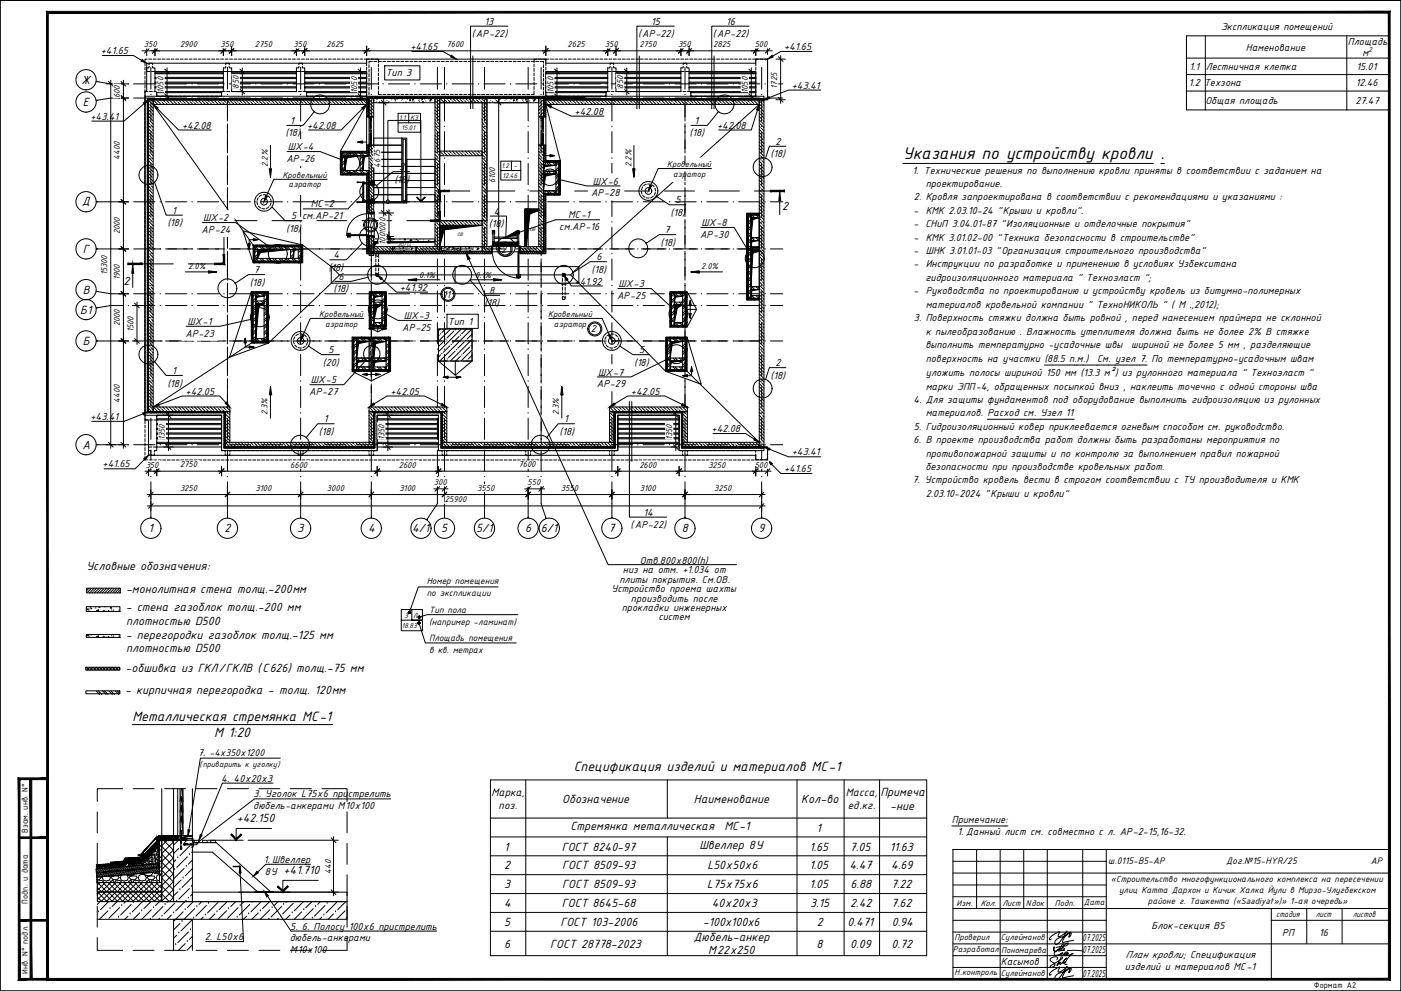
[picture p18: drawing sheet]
<svg xmlns="http://www.w3.org/2000/svg" width="594mm" height="420mm" viewBox="0 0 594 420" stroke-linecap="round" stroke-linejoin="round" font-family="sans-serif">
<defs><g id="words">
<text font-size="7.8" x="382.9" y="67.3">Указания по устройству кровли .</text>
<g font-size="6.2">
<text x="56.1" y="305.6">Металлическая стремянка МС-1</text>
<text x="90.8" y="312.3">М 1:20</text>
<text x="243.3" y="327.1">Спецификация изделий и материалов МС-1</text>
</g>
<g font-size="5.4">
<text x="34.6" y="35.6">Ж</text>
<text x="35.1" y="45">Е</text>
<text x="34.9" y="87">Д</text>
<text x="331.7" y="89.1">2</text>
<text x="35.1" y="107.3">Г</text>
<text x="35.1" y="124.6">В</text>
<text x="52.4" y="120.7">2</text>
<text x="34" y="133">Б1</text>
<text x="35.1" y="146.3">Б</text>
<text x="35" y="190.3">A</text>
<text x="62.9" y="225.8">1</text>
<text x="95.1" y="225.8">2</text>
<text x="126.1" y="225.8">3</text>
<text x="156.1" y="225.8">4</text>
<text x="174.8" y="225.8">4/1</text>
<text x="187.1" y="225.8">5</text>
<text x="201.9" y="225.8">5/1</text>
<text x="222.7" y="225.8">6</text>
<text x="229.3" y="225.8">6/1</text>
<text x="258" y="225.7">7</text>
<text x="289.1" y="225.8">8</text>
<text x="321.6" y="225.8">9</text>
<text x="36.7" y="241.5">Условные обозначения:</text>
<text x="53.4" y="251.3">-монолитная стена толщ.-200мм</text>
<text x="53.3" y="259.1">- стена газоблок толщ.-200 мм</text>
<text x="53.6" y="264.9">плотностью D500</text>
<text x="53.3" y="270.8">- перегородки газоблок толщ.-125 мм</text>
<text x="53.6" y="276.6">плотностью D500</text>
<text x="53.3" y="284.9">-обшивка из ГКЛ/ГКЛВ (С626) толщ.-75 мм</text>
<text x="53.1" y="294.3">- кирпичная перегородка - толщ. 120мм</text>
<text x="238.4" y="340.5">Обозначение</text>
<text x="294.3" y="340.5">Наименование</text>
<text x="339.8" y="340.5">Кол-во</text>
<text x="373.4" y="337.6">Примеча</text>
<text x="377.5" y="343.5">-ние</text>
<text x="100.4" y="348.5">+42.150</text>
<text x="241.9" y="352.1">Стремянка металлическая</text>
<text x="307.2" y="352.1">МС-1</text>
<text x="346.3" y="352.6">1</text>
<text x="213.8" y="360.6">1</text>
<text x="238.2" y="360.6">ГОСТ 8240-97</text>
<text x="296.6" y="360.1">Швеллер 8У</text>
<text x="343.3" y="360.6">1.65</text>
<text x="360.4" y="360.6">7.05</text>
<text x="377.3" y="360.6">11.63</text>
<text x="120.2" y="370.8">+41.710</text>
<text x="213.8" y="368.6">2</text>
<text x="238.4" y="368.6">ГОСТ 8509-93</text>
<text x="299.9" y="368.6">L50х50х6</text>
<text x="343.3" y="368.6">1.05</text>
<text x="360.2" y="368.6">4.47</text>
<text x="377.9" y="368.6">4.69</text>
<text x="213.8" y="376.6">3</text>
<text x="238.4" y="376.6">ГОСТ 8509-93</text>
<text x="299.9" y="376.6">L75х75х6</text>
<text x="343.3" y="376.6">1.05</text>
<text x="360.7" y="376.6">6.88</text>
<text x="377.8" y="376.6">7.22</text>
<text x="213.8" y="384.6">4</text>
<text x="238.3" y="384.6">ГОСТ 8645-68</text>
<text x="301.8" y="384.6">40х20х3</text>
<text x="343.6" y="384.6">3.15</text>
<text x="360.5" y="384.6">2.42</text>
<text x="377.8" y="384.6">7.62</text>
<text x="213.8" y="392.6">5</text>
<text x="237.6" y="392.6">ГОСТ 103-2006</text>
<text x="298.1" y="392.6">-100x100x6</text>
<text x="346.3" y="392.6">2</text>
<text x="359.4" y="392.6">0.471</text>
<text x="378.1" y="392.6">0.94</text>
<text x="213.8" y="401.7">6</text>
<text x="233.4" y="401.7">ГОСТ 28778-2023</text>
<text x="294.2" y="398.9">Дюбель-анкер</text>
<text x="346.2" y="401.7">8</text>
<text x="360.6" y="401.7">0.09</text>
<text x="378.1" y="401.7">0.72</text>
<text x="300.3" y="404.7">М22х250</text>
</g>
<g font-size="5">
<text x="208.4" y="337.7">Марка,</text>
<text x="358.7" y="337.7">Масса,</text>
<text x="211.4" y="343">поз.</text>
<text x="359.5" y="343">ед.кг.</text>
</g>
<g font-size="4.7">
<text x="205.5" y="10.5">13</text>
<text x="200" y="15.8">(АР-22)</text>
<text x="270.6" y="15.8">(АР-22)</text>
<text x="302.3" y="15.8">(АР-22)</text>
<text x="517.8" y="12.6">Экспликация помещений</text>
<text x="42.8" y="22.9">+41.65</text>
<text x="174" y="21.2">+41.65</text>
<text x="332.5" y="21.2">+41.65</text>
<text x="528.3" y="21.4">Наменование</text>
<text x="571.6" y="18.9">Площадь</text>
<text x="577.8" y="23.9">м</text>
<text x="504.4" y="29.6">1.1</text>
<text x="511.3" y="29.6">Лестничная клетка</text>
<text x="575.2" y="29.6">15.01</text>
<text x="163.5" y="32.4">Тип 3</text>
<text x="335.8" y="37.6">+43.41</text>
<text x="504.2" y="36.6">1.2 Техзона</text>
<text x="574.9" y="36.6">12.46</text>
<text x="511.1" y="43.9">Общая площадь</text>
<text x="574.7" y="44.1">27.47</text>
<text x="38.3" y="50.7">+43.41</text>
<text x="123.1" y="52.6">1</text>
<text x="243.6" y="48.6">+42.08</text>
<text x="294.5" y="52.6">1</text>
<text x="77.2" y="54.5">+42.08</text>
<text x="121" y="57.9">(18)</text>
<text x="130.2" y="54.5">+42.08</text>
<text x="292.4" y="57.9">(18)</text>
<text x="304.1" y="54.5">+42.08</text>
<text x="122.1" y="63.7">ШХ</text>
<text x="128.4" y="63.7">-4</text>
<text x="328.9" y="61.4">2</text>
<text x="121.4" y="68.7">АР-26</text>
<text x="326.7" y="66.7">(18)</text>
<text x="167.2" y="77.5">(18)</text>
<text x="169.3" y="72.2">3</text>
<text x="387" y="73.7">1. Технические решения по выполнению кровли приняты в соответствии с заданием на</text>
<text x="250.6" y="83.2">АР-28</text>
<text x="251.4" y="78.2">ШХ-6</text>
<text x="392.5" y="79.3">проектирование.</text>
<text x="131.8" y="88">МС-2</text>
<text x="286.5" y="86.2">5</text>
<text x="387.5" y="85">2. Кровля запроектирована в соответствии с рекомендациями и указаниями :</text>
<text x="71" y="95.9">(18)</text>
<text x="73" y="90.6">1</text>
<text x="86.1" y="93.8">ШХ-2</text>
<text x="123.5" y="93">5 см.АР-21</text>
<text x="209.4" y="91">4</text>
<text x="241" y="92.6">МС-1</text>
<text x="284.4" y="91.5">(18)</text>
<text x="297.5" y="95.8">ШХ-8</text>
<text x="387.3" y="90.6">- КМК 2.03.10-24 &quot;Крыши и кровли&quot;.</text>
<text x="85.5" y="98.8">АР-24</text>
<text x="121.4" y="98.3">(18)</text>
<text x="154.8" y="96.9">10</text>
<text x="207.3" y="96.3">(18)</text>
<text x="237.2" y="97.6">см.АР-16</text>
<text x="281.8" y="98.9">7</text>
<text x="296.9" y="100.8">АР-30</text>
<text x="387.3" y="96.3">- СНиП 3.04.01-87 &quot;Изоляционные и отделочные покрытия&quot;</text>
<text x="387.3" y="102">- КМК 3.01.02-00 &quot;Техника безопасности в строительстве&quot;</text>
<text x="212.6" y="107.1">2</text>
<text x="280" y="104.2">(18)</text>
<text x="387.3" y="107.7">- ШНК 3.01.01-03 &quot;Организация строительного производства&quot;</text>
<text x="141.4" y="109.6">4</text>
<text x="252.9" y="110.3">6</text>
<text x="387.3" y="113.3">- Инструкции по разработке и применению в условиях Узбекситана</text>
<text x="107.6" y="115.8">7</text>
<text x="139.3" y="114.9">(18)</text>
<text x="143.5" y="118.7">6</text>
<text x="250.8" y="115.7">(18)</text>
<text x="392.4" y="119">гидроизоляционного материала &quot; Техноэласт &quot;;</text>
<text x="105.9" y="121.1">(18)</text>
<text x="141.4" y="124">(18)</text>
<text x="169.6" y="123.3">+41.92</text>
<text x="207.4" y="124.6">8</text>
<text x="243.6" y="120.6">+41.92</text>
<text x="262.3" y="121.8">ШХ-3</text>
<text x="387.3" y="124.6">- Руководства по проектированию и устройству кровель из битумно-полимерных</text>
<text x="187.8" y="126.3">11</text>
<text x="205.4" y="129.9">(18)</text>
<text x="261.6" y="126.7">АР-25</text>
<text x="392.5" y="130.6">материалов кровельной компании &quot; ТехноНИКОЛЬ &quot; ( М .,2012);</text>
<text x="79.6" y="137.8">ШХ-1</text>
<text x="171.3" y="135.2">ШХ-3</text>
<text x="190" y="137.7">Тип 1</text>
<text x="387.5" y="136.3">3. Поверхность стяжки должна быть ровной , перед нанесением праймера не склонной</text>
<text x="78.6" y="142.7">АР-23</text>
<text x="170.6" y="140.2">АР-25</text>
<text x="250.5" y="141">2</text>
<text x="392.5" y="141.9">к пылеобразованию . Влажность утеплителя должна быть не более 2% В стяжке</text>
<text x="139.3" y="149.8">5</text>
<text x="271" y="149.8">5</text>
<text x="392.4" y="147.6">выполнить температурно -усадочные швы</text>
<text x="479.7" y="147.6">шириной не более 5 мм , разделяющие</text>
<text x="136.9" y="155.1">(20)</text>
<text x="268.9" y="155.1">(18)</text>
<text x="328.9" y="155.3">2</text>
<text x="392.5" y="153.6">поверхность на участки (88.5 п.м.)</text>
<text x="465.2" y="153.6">См. узел 7. По температурно-усадочным швам</text>
<text x="73" y="158.5">1</text>
<text x="253.6" y="159.2">ШХ</text>
<text x="260" y="159.2">-7</text>
<text x="326.7" y="160.6">(18)</text>
<text x="392.6" y="159.6">уложить полосы шириной 150 мм (13.3 м²) из рулонного материала &quot; Техноэласт &quot;</text>
<text x="71" y="163.9">(18)</text>
<text x="78.7" y="167.3">+42.05</text>
<text x="131.1" y="167.5">АР-27</text>
<text x="131.8" y="162.5">ШХ-5</text>
<text x="165.6" y="167.3">+42.05</text>
<text x="253" y="164.2">АР-</text>
<text x="260.7" y="164.2">29</text>
<text x="267.6" y="167.3">+42.05</text>
<text x="392.5" y="165.2">марки ЭПП-4, обращенных посыпкой вниз , наклеить точечно с одной стороны шва</text>
<text x="387.4" y="170.9">4. Для защиты фундаментов под оборудование выполнить гидроизоляцию из рулонных</text>
<text x="38.3" y="178.1">+43.41</text>
<text x="137.3" y="179.1">1</text>
<text x="239.3" y="179.1">1</text>
<text x="392.5" y="176.5">материалов. Расход см. Узел 11</text>
<text x="135.2" y="184.4">(18)</text>
<text x="237.3" y="184.4">(18)</text>
<text x="301.7" y="183.2">+42.08</text>
<text x="387.5" y="182.2">5. Гидроизоляционный ковер приклеевается огневым способом см. руководство.</text>
<text x="387.4" y="187.9">6. В проекте производства работ должны быть разработаны мероприятия по</text>
<text x="335.8" y="193.1">+43.41</text>
<text x="392.5" y="193.5">противопожарной защиты и по контролю за выполнением правил пожарной</text>
<text x="43.5" y="198.1">+41.65</text>
<text x="332.5" y="200.2">+41.65</text>
<text x="392.4" y="199.2">безопасности при производстве кровельных работ.</text>
<text x="386.9" y="204.9">7. Устройство кровель вести в строгом соответствии с ТУ производителя и КМК</text>
<text x="392.5" y="210.5">2.03.10-2024 &quot;Крыши и кровли&quot;</text>
<text x="267.4" y="223.9">(АР-22)</text>
<text x="271.4" y="239.1">Отв.800х800(h)</text>
<text x="264.2" y="243.1">низ на отм. +1.034 от</text>
<text x="259.3" y="251.1">Устройство проема шахты</text>
<text x="262.7" y="247.1">плиты покрытия. См.ОВ.</text>
<text x="267.6" y="255.1">производить после</text>
<text x="263.7" y="259.1">прокладки инженерных</text>
<text x="279.2" y="263.1">систем</text>
<text x="93.8" y="331.4">4. 40х20х3</text>
<text x="107.5" y="337.8">3. Уголок L75х6 пристрелить</text>
<text x="107.4" y="342.8">дюбель-анкерами М10х100</text>
<text x="403.6" y="349">Примечание:</text>
<text x="406.1" y="354">1. Данный лист см. совместно с л. АР-2-15,16-32.</text>
<text x="111.9" y="365.8">1. Швеллер</text>
<text x="112.3" y="370.8">8У</text>
<text x="123.1" y="394.1">5. 6. Полосу 100х6 пристрелить</text>
<text x="488.3" y="394">Блок-секция B5</text>
<text x="86.8" y="398.6">2. L50х6</text>
<text x="122.9" y="399.2">дюбель-анкерами</text>
<text x="459" y="399.1">07.2025</text>
<text x="543.7" y="396.7">РП</text>
<text x="559.4" y="396.7">16</text>
<text x="123.1" y="404.2">М10х100</text>
<text x="459" y="404.1">07.2025</text>
<text x="477.3" y="406.2">План кровли; Спецификация</text>
<text x="424.4" y="408.9">Касымов</text>
<text x="477" y="411.2">изделий и материалов МС-1</text>
<text x="459" y="414.1">07.2025</text>
</g>
<text font-size="4.5" x="84.1" y="320.6">7. -4х350х1200</text>
<g font-size="4.3">
<text x="469.9" y="366.4">ш.0115-B5-АР</text>
<text x="519.9" y="366.4">Дог.№15-HYR/25</text>
<text x="581.3" y="366.4">АР</text>
</g>
<g font-size="4.2">
<text x="276.1" y="10.5">15</text>
<text x="307.9" y="10.5">16</text>
<text x="272.9" y="218.6">14</text>
</g>
<g font-size="4.1">
<text x="180.9" y="247.7">Номер помещения</text>
<text x="180.9" y="252.9">по экспликации</text>
<text x="182" y="260">Тип пола</text>
<text x="182" y="265.1">(например -ламинат)</text>
<text x="182" y="271.9">Площадь помещения</text>
<text x="182" y="277">в кв. метрах</text>
</g>
<g font-size="4">
<text x="471.1" y="373.9">«Строительство многофункционального комплекса на пересечении</text>
<text x="474.6" y="378.7">улиц Катта Дархон и Кичик Халка Йули в Мирзо-Улугбекском</text>
<text x="486.8" y="383.3">районе г. Ташкента («Saadiyat»)» 1-ая очередь»</text>
<text x="541.2" y="388.7">стадия</text>
<text x="558" y="388.8">лист</text>
<text x="573.6" y="388.9">листов</text>
</g>
<g font-size="3.9">
<text x="61" y="20.1">350</text>
<text x="76.3" y="20.1">2900</text>
<text x="93.5" y="20.1">350</text>
<text x="108.1" y="20">2750</text>
<text x="124.5" y="20.1">350</text>
<text x="138.4" y="20.1">2625</text>
<text x="189.3" y="20">7600</text>
<text x="240.7" y="20.1">2625</text>
<text x="256.5" y="20.1">350</text>
<text x="271.1" y="20">2750</text>
<text x="287.5" y="20.1">350</text>
<text x="302.4" y="20.1">2825</text>
<text x="320" y="20.1">500</text>
<text x="50.8" y="41.6" transform="rotate(-90 50.8 41.6)">600</text>
<text x="69.4" y="39.4" transform="rotate(-90 69.4 39.4)">1050</text>
<text x="101.2" y="37.5" transform="rotate(-90 101.2 37.5)">850</text>
<text x="151.4" y="39.4" transform="rotate(-90 151.4 39.4)">1050</text>
<text x="234.7" y="39.4" transform="rotate(-90 234.7 39.4)">1050</text>
<text x="264.3" y="37.5" transform="rotate(-90 264.3 37.5)">850</text>
<text x="317" y="39.4" transform="rotate(-90 317 39.4)">1050</text>
<text x="329.5" y="37.5" transform="rotate(-90 329.5 37.5)">1725</text>
<text x="50.8" y="67.7" transform="rotate(-90 50.8 67.7)">4400</text>
<text x="113.6" y="70.7" transform="rotate(-90 113.6 70.7)">2.2%</text>
<text x="161.2" y="71" transform="rotate(-90 161.2 71)">4675</text>
<text x="267.7" y="70.7" transform="rotate(-90 267.7 70.7)">2.2%</text>
<text x="282.9" y="70.7">Кровельный</text>
<text x="119.9" y="75.3">Кровельный</text>
<text x="209.9" y="77.7" transform="rotate(-90 209.9 77.7)">6100</text>
<text x="285.4" y="74.9">аэратор</text>
<text x="122.4" y="79.4">аэратор</text>
<text x="50.8" y="99.4" transform="rotate(-90 50.8 99.4)">2000</text>
<text x="163.5" y="103.7" transform="rotate(-90 163.5 103.7)">1001000</text>
<text x="45.5" y="116.8" transform="rotate(-90 45.5 116.8)">15300</text>
<text x="50.8" y="118.9" transform="rotate(-90 50.8 118.9)">1900</text>
<text x="79.9" y="114.1">2.0%</text>
<text x="177.8" y="117.7">0.1%</text>
<text x="201.5" y="117.7">0.1%</text>
<text x="297.4" y="114.1">2.0%</text>
<text x="135.4" y="134.3">Кровельный</text>
<text x="232.4" y="134.3">Кровельный</text>
<text x="50.8" y="138.4" transform="rotate(-90 50.8 138.4)">2000</text>
<text x="56.6" y="140.9" transform="rotate(-90 56.6 140.9)">1500</text>
<text x="137.9" y="138.4">аэратор</text>
<text x="234.9" y="138.4">аэратор</text>
<text x="50.8" y="170.7" transform="rotate(-90 50.8 170.7)">4400</text>
<text x="113.5" y="175.9" transform="rotate(-90 113.5 175.9)">2.3%</text>
<text x="237" y="175.9" transform="rotate(-90 237 175.9)">2.3%</text>
<text x="69.9" y="186.6" transform="rotate(-90 69.9 186.6)">1350</text>
<text x="163" y="186.6" transform="rotate(-90 163 186.6)">1350</text>
<text x="285" y="186.6" transform="rotate(-90 285 186.6)">1350</text>
<text x="61.8" y="198.2">350</text>
<text x="76.3" y="198.2">2750</text>
<text x="123" y="198.2">6600</text>
<text x="169.1" y="198.2">2600</text>
<text x="219.9" y="198.2">7600</text>
<text x="271.1" y="198.2">2600</text>
<text x="300.4" y="198.2">3250</text>
<text x="320" y="198.2">500</text>
<text x="76.3" y="208.2">3250</text>
<text x="108.3" y="208.2">3100</text>
<text x="138.6" y="208.2">3000</text>
<text x="169.3" y="208.2">3100</text>
<text x="184" y="205.8">300</text>
<text x="202.4" y="208.2">3550</text>
<text x="223.7" y="205.8">550</text>
<text x="237.8" y="208.2">3550</text>
<text x="271.4" y="208.2">3100</text>
<text x="302.9" y="208.2">3250</text>
<text x="188.7" y="213">25900</text>
<text x="11.9" y="353.1" transform="rotate(-90 11.9 353.1)">Взам. инв. N°</text>
<text x="140.4" y="370.5" transform="rotate(-90 140.4 370.5)">440</text>
<text x="11.9" y="383.1" transform="rotate(-90 11.9 383.1)">Подп. и дата</text>
<text x="405.7" y="383.9">Изм.</text>
<text x="415.7" y="383.9">Кол.</text>
<text x="425" y="383.9">Лист</text>
<text x="434.9" y="383.9">Nдок</text>
<text x="447.4" y="383.9">Подп.</text>
<text x="459.6" y="383.8">Дата</text>
<text x="404.8" y="398.6">Проверил</text>
<text x="424.4" y="398.7">Сулейманов</text>
<text x="404" y="403.6">Разработал</text>
<text x="424.6" y="403.9">Пономарева</text>
<text x="11.9" y="412.9" transform="rotate(-90 11.9 412.9)">Инв. N° подл.</text>
<text x="404.7" y="413.6">Н.контроль</text>
<text x="424.4" y="413.7">Сулейманов</text>
<text x="557.1" y="418.7">Формат А2</text>
</g>
<text font-size="3.7" x="84.6" y="325.2">(приварить к уголку)</text>
<text font-size="3.3" x="580.3" y="22.1">2</text>
<g font-size="3.2">
<text x="171.6" y="262">3</text>
<text x="175.1" y="262">Л</text>
<text x="170.4" y="266.2">18.83</text>
</g>
<g font-size="3.1">
<text x="169.3" y="51.1">1.1</text>
<text x="174" y="51.1">K3</text>
<text x="170.3" y="55">15.01</text>
<text x="212.7" y="71.3">1.2</text>
<text x="217.9" y="71.3">-</text>
<text x="213.1" y="75.3">12.46</text>
</g>
<g font-size="2.3">
<text x="193.9" y="100.2">ОВ</text>
<text x="224.5" y="97.8">ОВ</text>
<text x="168.5" y="104.3">ЭО/СС</text>
</g>
</g></defs>
<g fill="none" stroke="#000" stroke-width=".42">
<path d="M151.8 77.3h2.7M151.8 77.2l.1 .2M151.9 77.2l2.2 .1M153.8 77.4l.6 .1M153.8 77.4h2.7v.5h-2.7zM153.8 77.8h.4v7.5h-.4zM153.8 77.4v.7M153.8 77.4l.7 .1M153.8 77.4l.2 .1M153.8 77.6h.1M153.9 77.6l-.1 .5M154 77.3l-.2 .3"/>
<path d="M154 77.3v.2M154 77.3l.3 .2M154.2 77.3v.2M154.2 77.3l-.2 .2M154.2 77.3l.2 .2M154.4 77.3v.2M154.5 77.3h-.8l.1 .8M154.5 77.3l-.3 .2M156.3 78.1h.1M156.3 77.2h.1M156.3 78.2h.2M156.3 77.2h.9"/>
<path d="M156.5 76.8l.1 1.7zM156.5 78.4h.1M156.5 78h.1M156.5 76.9h.1M156.5 77.3h.1M156.5 76.9v.4M156.5 78v.4M156.5 78.1v.3M156.5 78.1h2.3v.3h-2.5M156.5 77.5l-2.6 .1M157.2 77v.3h1.6v-.3h-2.5l.2 .3M157.2 78.1v.3"/>
<path d="M157.3 78.4h.1M157.3 78.1h.1M157.3 77h.1M157.3 77.3h.1M157.3 77v.3M157.3 78.1v.3M157.4 78.4h.1M157.4 78.1h.1M157.4 77h.1M157.4 77.3h.1M157.4 77v.3M157.4 78.1v.3"/>
<path d="M157.5 77v.3M157.5 78.1v.3M157.6 78.4h.1M157.6 78.1h.1M157.6 77h.1M157.6 77.3h.1M157.7 78.4h.1M157.7 78.1h.1M157.7 77h.1M157.7 77.3h.1M157.7 77v.3M157.7 78.1v.3"/>
<path d="M157.8 78.4h.1M157.8 78.1h.1M157.8 77h.1M157.8 77.3h.1M157.8 77v.3M157.8 78.1v.3M157.9 78.4h.1M157.9 78.1h.1M157.9 77h.1M157.9 77.3h.1M157.9 77v.3M157.9 78.1v.3"/>
<path d="M158 78.4h.1M158 78.1h.1M158 77h.1M158 77.3h.1M158 77v.3M158 78.1v.3M158.1 78.4h.1M158.1 78.1h.1M158.1 77h.1M158.1 77.3h.1M158.1 77v.3M158.1 78.1v.3"/>
<path d="M158.3 78.4h.1M158.3 78.1h.1M158.3 77h.1M158.3 77.3h.1M158.3 77v.3M158.3 78.1v.3M158.4 78.4h.1M158.4 78.1h.1M158.4 77h.1M158.4 77.3h.1M158.5 78.4h.1M158.5 78.1h.1"/>
<path d="M158.5 77h.1M158.5 77.3h.1M158.5 77v.3M158.5 78.1v.3M158.6 78.4h.1M158.6 78.1h.1M158.6 77h.1M158.6 77.3h.1M158.6 77v.3M158.6 78.1v.3M158.7 78.4h.1M158.7 78.1h.1"/>
<path d="M158.7 77h.1M158.7 77.3h.1M158.7 77v.3M158.7 78.1v.3M151.8 85.8h2.7M151.8 85.8l.1 .1M151.8 85.7v.2M153.8 85l-.1 .8h.8M153.8 85.2h2.7v.5h-2.7zM153.8 85.7h.7M153.8 85v.7M153.8 85l.1 .5"/>
<path d="M153.8 85l.1 .1M153.8 85.5h.1M153.8 85.6l.4 .2M153.8 85.7v.1M153.8 85.6h2.7M153.8 85.5l.1 .1M153.9 85.2l-.1 .3M153.9 85l-.1 .2M154 85.6v.1M154 85.7v.1M154 85.6l-.2 .2M154 85.6l.4 .2"/>
<path d="M154 85.6v.2M154.2 85.6v.1M154.2 85.6l.3 .2M154.2 85.7v.1M154.3 85.6l-.5 .1M154.5 85.7v.1M154.5 85.7l-.1 .1M154.5 85.6l-.4 .2M156.3 85h.1M156.3 85.9h.1M156.3 84.9l.9 .1M156.3 85.9h2.5v.2h-2.5"/>
<path d="M156.5 84.6l.1 1.7zM156.5 84.7h.1M156.5 85h.1M156.5 86.1h.1M156.5 85.8h.1M156.5 85.8v.3M156.5 84.7v.3M157.2 84.8v.2h1.6v-.2l-2.5-.1 .2 .3M157.2 85.9v.2M157.3 84.8h.1M157.3 85h.1M157.3 86.1h.1"/>
<path d="M157.3 85.9h.1M157.3 84.8v.2M157.3 85.9v.2M157.4 84.8h.1M157.4 85h.1M157.4 86.1h.1M157.4 85.9h.1M157.4 84.8v.2M157.4 85.9v.2M157.5 84.8v.2M157.5 85.9v.2M157.6 84.8h.1"/>
<path d="M157.6 85h.1M157.6 86.1h.1M157.6 85.9h.1M157.7 84.8h.1M157.7 85h.1M157.7 86.1h.1M157.7 85.9h.1M157.7 84.8v.2M157.7 85.9v.2M157.8 84.8h.1M157.8 85h.1M157.8 86.1h.1"/>
<path d="M157.8 85.9h.1M157.8 84.8v.2M157.8 85.9v.2M157.9 84.8h.1M157.9 85h.1M157.9 86.1h.1M157.9 85.9h.1M157.9 84.8v.2M157.9 85.9v.2M158 84.8h.1M158 85h.1M158 86.1h.1"/>
<path d="M158 85.9h.1M158 84.8v.2M158 85.9v.2M158.1 84.8h.1M158.1 85h.1M158.1 86.1h.1M158.1 85.9h.1M158.1 84.8v.2M158.1 85.9v.2M158.3 84.8h.1M158.3 85h.1M158.3 86.1h.1"/>
<path d="M158.3 85.9h.1M158.3 84.8v.2M158.3 85.9v.2M158.4 84.8h.1M158.4 85h.1M158.4 86.1h.1M158.4 85.9h.1M158.5 84.8h.1M158.5 85h.1M158.5 86.1h.1M158.5 85.9h.1M158.5 84.8v.2"/>
<path d="M158.5 85.9v.2M158.6 84.8h.1M158.6 85h.1M158.6 86.1h.1M158.6 85.9h.1M158.6 84.8v.2M158.6 85.9v.2M158.7 84.8h.1M158.7 85h.1M158.7 86.1h.1M158.7 85.9h.1M158.7 84.8v.2"/>
<path d="M158.7 85.9v.2"/>
<circle cx="151.6" cy="77.3" r=".19"/>
<circle cx="151.6" cy="85.7" r=".19"/>
</g>
<g fill="none" stroke="#000" stroke-width=".42">
<path d="M186.6 139.5l-.7 .7M188.9 139.5l-1.5 1.5M191.1 139.5l-5.2 5.2M195.6 139.5l-9.7 9.6M197.8 139.5l-2 2M200.1 139.5l-13.6 13.6M186.3 142.1l-.4 .3M186.8 150.5l-.9 .9M188.5 144.4l-2.6 2.5M189.1 152.7l-.4 .4M190.8 146.6l-2.9 2.8M192.4 140.4l-2.8 2.8"/>
<path d="M193 148.8l-2.8 2.8M194.7 142.7l-2.8 2.8M195.3 151.1l-2.1 2M196.9 144.9l-2.8 2.8M199.2 147.2l-2.8 2.7M200.2 143.9l-9.2 9.2M200.2 148.4l-4.7 4.7M200.2 152.9l-.2 .2M200.2 141.6l-2.2 2.2M200.2 150.6l-1.6 1.6"/>
</g>
<g fill="#000" stroke="#000" stroke-width=".42">
<circle cx="186.8" cy="141.5" r=".07"/>
<circle cx="189.1" cy="143.8" r=".07"/>
<circle cx="189.6" cy="152.2" r=".07"/>
<circle cx="191.3" cy="146" r=".07"/>
<circle cx="195.2" cy="142.1" r=".07"/>
<circle cx="197.5" cy="144.3" r=".07"/>
<circle cx="198" cy="152.7" r=".07"/>
<circle cx="199.7" cy="146.6" r=".07"/>
</g>
<g fill="#000" stroke="#000" stroke-width=".42">
<path d="M59.5 362.8h.3z"/>
<path d="M66.4 355l-6.8 7.5zM66.4 355l-6.9 7.5z"/>
<path d="M66.4 354.9l12.4 .1zM66.4 354.9l12.4 .1z"/>
<path d="M59.5 362.8l.2 .1zM59.5 362.8l.2 .1z"/>
<path d="M59.5 362.8h.3zM59.5 362.8h.3z"/>
<path d="M59.5 362.8h.3zM59.5 362.8h.3z"/>
<path d="M59.5 362.8h.3zM59.5 362.8h.3z"/>
<path d="M60.7 361.7l-.8 1.1zM60.7 361.7l-1 1.1z"/>
</g>
<g fill="none" stroke="#000" stroke-width=".42">
<path d="M187.7 106.4h.1M188.3 106.2l-.2 .2zM188.3 104.6h.1M188.7 104.8h.1M189.8 105.5h.2zM190.5 104.9h.1M191.5 106.5l-.1 .1M192.1 104.6h.1M192.3 105.1h.1M193.6 105.7h.1M194.2 105.3h.1M66.5 359.6h.1"/>
<path d="M66.6 359.7h.1M66.9 359.9h.1M67.8 359h.1M68 358.8h.1M68.2 356.4h.4M68.6 358.9l5 5M69.5 356.4l4.1 4.1M70.8 356.4l-2.2 2.2M72.9 356.4l.7 .7M73.6 356.9l-5 5M75.7 356.3l-2.1 2M75.8 359.7l-2.2 2.2"/>
<path d="M76.8 358.8h.1M79.2 356.3l-1.5 1.5M80.8 358.3l-4.5 4.5M60.4 366.6h.1M60.4 366.4h.1M60.6 366.6h.1M60.9 366.5h.1M61 365.5h.1M61 365.5l-.1 .1M61.1 365.9h.1M61.3 365.5h.1M61.4 365.8h.1"/>
<path d="M61.7 366h.1M61.8 365.2h.1M61.9 365.2h.1M61.9 366h.1M62.4 366.4h.1M62.3 366.4h.1M62.4 364.4h.1M62.6 364.4h.1M62.6 365.5h.1M62.7 365.2h.1M62.7 363.8h.1M62.8 363.9l.2 .2z"/>
<path d="M62.8 366h.1M63 364.3h.1M63 366.3h.1M63.1 363.6h.1M63.1 364.4h.1M63.2 365.3h.1M63.2 365.1h.1M63.2 366.1h.1M63.3 366.2h.1M63.3 363.9h.1M63.4 365.5h.1M63.6 364.4h.1"/>
<path d="M63.6 365.3h.1M63.6 366.4h.1M63.9 362.6h.1M63.9 363.4h.1M64 365.4h.1M64 363.8h.1M64.1 366.1h.1M64.3 365.4h.1M64.3 363.1h.1M64.3 366.3h.1M64.3 362.8h.1M64.4 362.1h.1"/>
<path d="M64.4 363h.1M64.4 363.8h.1M64.4 364.2h.1M64.4 364.7h.1M64.5 365.5h.1M64.5 366.4h.1M64.5 365.3h.2zM64.5 363.6h.1M64.5 365h.1M64.9 362.5h.1M64.8 361.8h.1M64.8 362.7h.1"/>
<path d="M64.8 364.2h.1M64.9 362.4h.1M64.9 365.7h.1M65 366.4h.1M65.2 364.6h.1M65.3 365.3h.1M65.4 363.7h.1M65.4 362.4h.1M65.5 362.8h.1M65.5 363.7h.1M65.5 363.5l.2 .2zM65.6 360.6h.1"/>
<path d="M65.6 361.4h.1M65.7 362.3h.1M65.7 362.7h.1M65.7 363.1h.1M65.7 364h.1M65.8 364.8h.1M65.8 361h.1M65.8 363.3h.1M65.8 365.7h.1M65.8 360.6l.2 .2zM65.9 365h.1M65.9 366h.1"/>
<path d="M66 364.2h.1M66.1 360.1h.1M66.1 363.8h.1M66.2 364.7h.1M66.2 362.3h.1M66.2 364.2h.1M66.3 361.2h.1M66.3 364.4h.1M66.4 362h.1M66.4 362.8h.1M66.4 366h.1M66.6 362.2h.1"/>
<path d="M66.6 366.1h.1M66.7 360.2h.1M66.7 361.1h.1M66.7 365.3h.1M66.7 363.6h.1M66.8 364.8h.1M66.9 365.7h.1M66.9 360.8h.1M66.9 361.4h.2zM66.9 361.6h.1M66.9 362.5h.1M66.9 360.2l.1 .1"/>
<path d="M67 363.3h.1M67 364.2h.1M67 365h.1M67 362.6h.1M67.1 365.8h.1M67.1 363h.1M67.1 361h.1M67.2 365h.1M67.2 360.3h.1M67.2 363.6h.1M67.7 363.5l.3-.1-.1 .3zM67.7 369.1h.1"/>
<path d="M67.7 367.4h.1M67.9 360.5h.1M68.1 371.1h.1M68.2 365l-.2 .3zM68.2 369.5h.1M68.2 370.7h.1M68.2 371.3h.1M68.3 367.9h.1M68.3 366.4h.1M68.4 364.7h.1M68.4 367.5h.1M68.4 363.2h.1"/>
<path d="M68.4 361.5h.1M68.5 361.6h.1M68.5 362.1h.1M68.5 363.9h.1M68.6 360h.1M68.6 370.7h.1M68.6 379.1l3.2 3.2 1.8-1.8M68.6 364.7h.1M68.6 375.7l5 5M68.6 372.3l5 5M68.6 369l5 5M68.6 365.6l5 5"/>
<path d="M68.6 362.2l5 5M73.6 360.3l-5 5M73.6 363.6l-5 5M73.6 367l-5 5M73.6 370.4l-5 5M73.6 373.8l-5 5M73.6 377.1l-5 5M74.1 368.6h.1M74.5 364.6l-.9 .9M75.4 363.7h.1M75.4 378.1l-1.8 1.8M76.3 377.1h.1"/>
<path d="M76.8 373.1l-3.2 3.2M77.7 372.2h.1M78.1 368.2l-4.5 4.5M79 367.3h.1M79.4 363.3l-4.5 4.4M80.3 362.3h.1M80.3 376.7l-4.5 4.5M81.3 375.8h.1M81.6 361.1l-.3 .3M81.6 371.9l-4.4 4.4M81.6 379.1l-.8 .8M81.6 364.7l-1.7 1.7"/>
<path d="M81.6 368.3l-3.1 3M41.7 386.6h.1M42.2 382.6l-1 .9M45.8 386.2l-3.7 3.6M46 382.3l-3.4 3.4M46.7 385.2h.1M49.4 389.7l-.1 .1M49.6 382.3l-2 2M50.3 388.8h.1M50.7 384.8l-4.5 4.5M51.6 383.9h.1M53.2 382.3l-.7 .7"/>
<path d="M54.3 388.4l-1.4 1.4M55.2 387.5h.1M55.6 383.5l-4.4 4.4M56.5 382.6h.1M59.2 387.1l-2.7 2.7M60.1 386.2h.1M60.4 382.3l-4.3 4.3M63.7 389.7h.1M64 382.3l-3 2.9M64.2 385.7l-4.1 4.1M65.1 384.8h.1M67.6 382.3l-1.6 1.6"/>
<path d="M67.7 389.3l-.4 .5M68.7 388.4h.1M69.1 384.3l-4.5 4.5M70 383.5h.1M71.2 382.3l-.3 .3M72.7 387.9l-1.8 1.9M73.6 387.1h.1M74.1 383l-4.5 4.5M74.9 382.1h.1M74.9 396.5l-1.3 1.3M75.8 395.6h.1M76.3 391.5l-2.7 2.8"/>
<path d="M77.2 390.7h.1M77.7 386.6l-4.1 4.1M78.5 385.7h.1M79 381.7l-4.5 4.5M79.4 399.2h.1M79.9 380.7h.1M79.9 395.1l-4.5 4.5M80.8 394.2h.1M81.3 390.2l-4.5 4.5M81.6 397l-1.3 1.3M82 382.3l-2.6 2.5M82.1 389.3h.1"/>
<path d="M82.6 385.2l-4.5 4.5M83.5 384.3h.1M85.6 382.3l-1.2 1.2M86.2 388.8l-1 1M87.1 387.9h.1M87.5 383.9l-4.5 4.5M88.4 383h.1M91.1 387.5l-2.3 2.3M92 386.6h.1M92.5 382.6l-4.5 4.5M96.1 386.2l-3.7 3.6M96.3 382.3l-3.4 3.4"/>
<path d="M97 385.2h.1M99.6 389.7v.1M99.9 382.3l-2.1 2M100.6 388.8h.1M101 384.8l-4.5 4.5M101.9 383.9h.1M103.5 382.3l-.7 .7M104.6 388.4l-1.4 1.4M105.5 387.5h.1M105.9 383.5l-4.5 4.4M106.8 382.6h.1M109.5 387.1l-2.7 2.7"/>
<path d="M110.4 386.2h.1M110.7 382.3l-4.3 4.3M114 389.7h.1M114.3 382.3l-3 2.9M114.4 385.7l-4 4.1M115.4 384.8h.1M117.9 382.3l-1.6 1.6M118 389.3l-.4 .5M119 388.4h.1M119.4 384.3l-4.5 4.5M120.3 383.5h.1M121.5 382.3l-.3 .3"/>
<path d="M123 387.9l-1.8 1.9M123.9 387.1h.1M124.3 383l-4.4 4.5M127.9 386.6l-3.1 3.2M128.7 382.3l-3.9 3.9M128.8 385.7h.1M132.3 382.3l-2.6 2.5M132.4 389.3h.1M132.9 385.2l-4.5 4.5M133.8 384.3h.1M135.9 382.3l-1.2 1.2M136.5 388.8l-1 1"/>
<path d="M137.3 387.9h.1M137.8 383.9l-4.5 4.5M138.7 383h.1M141.4 387.5l-2.3 2.3M142.3 386.6h.1M142.8 382.6l-4.5 4.5M146.3 386.2l-3.6 3.6M146.6 382.3l-3.4 3.4M147.2 388.9l-.4 .4M73.6 401.4h.1M74.5 400.5h.1M78.5 400.1l-2.8 2.8"/>
<path d="M81.6 400.6l-2.3 2.3"/>
</g>
<g fill="none" stroke="#000" stroke-width=".42">
<path d="M62.2 19.6v4M65.7 19.6v4M94.7 19.6v4M98.2 19.6v4M125.7 19.6v4M129.2 19.6v4M155.5 19.6v4M231.5 19.6v4M257.7 19.6v4M261.2 19.6v4M288.7 19.6v4M292.2 19.6v4"/>
<path d="M320.5 19.6v4M325.5 19.6v3.5M60.2 21.5h7.5M64.2 21.5h32M68.8 30.3h4M70.8 28.8v13.5M92.7 21.5h7.5M96.7 21.5h30.5M100.8 30.3h3.9M100.8 38.8h3.9M102.8 28.8v11.5M123.7 21.5h7.5"/>
<path d="M127.7 21.5h131.5M150.9 30.3h2.6M152.9 28.8v13.5M234.2 30.3h4M236.2 28.8v13.5M255.7 21.5h7.5M259.7 21.5h30.5M263.8 30.3h4M263.8 38.8h4M265.8 28.8v11.5M286.7 21.5h7.5M290.7 21.5h31.3"/>
<path d="M316.5 30.3h2.1M318.4 21.5h9.1M318.6 28.8v13.5M329 25.1h4.1M331 23.5v20.3M68.8 40.8h4M150.9 40.8h2.6M160.7 43.6h4M162.7 42v49.8M209.5 43.6h4M211.5 42v64M234.2 40.8h4"/>
<path d="M316.5 40.8h2.1M329 42.3h4.1M160.7 90.3h6.2M164.9 98.3v5M164.9 88.8v13M163 100.3h3.9M163 101.3h3.9M187.2 104.6h8v2h-8zM209.5 104.6h4M69.4 176.1h4M71.4 174.5v16.6M162.5 176.1h4"/>
<path d="M164.5 174.5v16.6M284.6 176.1h2M286.6 174.5v16.6M61.5 199.8h265.5M63 197.7v4.1M66.5 197.7v4.1M69.4 189.5h4M94 197.7v4.1M159.9 197.7v4.1M162.5 189.5h4M185.9 197.7v4.1M262 197.7v4.1"/>
<path d="M284.6 189.5h2M288 197.7v4.1M320.5 197.7v4.1M325.5 197.7v4.1"/>
</g>
<g fill="none" stroke="#000" stroke-width=".42">
<path d="M160.4 41.6h.1M163.5 43.6h.2M167.8 41.7l.2 .2-.3 .1zM168.3 41.6l.1 .4 .3-.4M171.7 41.6h.1M173.7 42.3l.5 .1-.4 .4zM175.1 42.1l.3 .2-.4 .1zM175.3 41.6h.3l-.3 .3zM178.9 41.9h.3l-.2 .3zM179.2 43.6l-.1-.4h.5l-.3 .4M182.4 42.5l.2 .2-.3 .1zM182.6 42.2h.3l-.3 .3z"/>
<path d="M207.4 43.6h.3M211.8 41.7l.3 .2-.4 .1zM212.3 41.6l.1 .4 .3-.4M215.7 41.6h.1M217.7 42.3l.5 .1-.4 .4zM219.1 42.1l.2 .2-.3 .1zM219.3 41.6h.3l-.3 .3zM222.9 41.9h.3l-.2 .3zM223.2 43.6v-.4h.4l-.3 .4M226.4 42.5l.2 .2-.3 .1zM226.5 42.2h.4l-.3 .3zM160.9 101.9l.1 .3h-.3z"/>
<path d="M164.6 102.2v.3h-.2zM167.1 101.3l-.3 .1 .3 .2v-.3M167.1 105.1l.3 .2-.4 .1zM167.3 104.6h.3l-.3 .3zM170.9 104.9h.3l-.2 .3zM171.2 106.6l-.1-.4 .5 .1-.3 .3M171.8 101.3l-.3 .3 .4 .1v-.4M174.1 101.8l.4-.1-.2 .3zM174.4 105.5l.2 .2-.3 .1zM174.6 105.2h.3l-.3 .3zM176.9 102.4l.4-.4v.5zM181.4 102.2l.4-.1-.1 .3z"/>
<path d="M186.5 105.6v.1M186.6 105.2h.3l-.3 .3zM195.2 105.2v.1M195.3 104.6h.3l-.3 .3zM198.9 104.9h.3l-.2 .3zM199.2 106.6v-.4l.4 .1-.3 .3M202.4 105.5l.3 .2-.4 .1zM202.5 105.2h.4l-.3 .3z"/>
</g>
<path d="M158.5 41.6h26v2h-26zM206.5 41.6h21.9v2h-21.9zM158.5 101.3h26v1.2h-26zM166.5 104.6h10v2h-10zM186.5 104.6h.7v2h-.7zM195.2 104.6h9.2v2h-9.2zM36.6 257.2h14.3v2h-14.3zM36.6 269h14.3v1.3h-14.3z" fill="none" stroke="#000" stroke-width=".42"/>
<g fill="none" stroke="#000" stroke-width=".42">
<path d="M62.2 26.8h93.3v-1.7h76v1.7h89v-1.7h5v17.2h-95v-.7h-74v.7h-93.5v132.2h32.5v15h63v-15h29v15h72.9v-15h29v15h36.1v5.5h-5v-2h-257.5v-14.9h-1.5v-139.3h.7zM65.7 30.3h29v8.5h-.7v2h-27.5v-2h-.8zM65.7 30.8h29v.5h-29zM65.7 32.8h29v.5h-29zM65.7 34.8h29v.5h-29zM65.7 36.8h29v.5h-29zM66.5 38.8h27.5v.5h-27.5zM98.2 30.3h27.5v8.5h-27.5zM98.2 30.8h27.5v.5h-27.5zM98.2 32.8h27.5v.5h-27.5zM98.2 34.8h27.5v.5h-27.5zM98.2 36.8h27.5v.5h-27.5z"/>
<path d="M129.2 30.3h26.3v10.5h-25.5v-2h-.8zM129.2 30.8h26.3v.5h-26.3zM129.2 32.8h26.3v.5h-26.3zM129.2 34.8h26.3v.5h-26.3zM129.2 36.8h26.3v.5h-26.3zM130 38.8h25.5v.5h-25.5zM231.5 30.3h26.2v8.5h-.7v2h-25.5zM231.5 30.8h26.2v.5h-26.2zM231.5 32.8h26.2v.5h-26.2zM231.5 34.8h26.2v.5h-26.2zM231.5 36.8h26.2v.5h-26.2zM231.5 38.8h25.5v.5h-25.5z"/>
<path d="M261.2 30.3h27.5v8.5h-27.5zM261.2 30.8h27.5v.5h-27.5zM261.2 32.8h27.5v.5h-27.5zM261.2 34.8h27.5v.5h-27.5zM261.2 36.8h27.5v.5h-27.5zM292.2 30.3h28.3v10.5h-27.5v-2h-.8zM292.2 30.8h28.3v.5h-28.3zM292.2 32.8h28.3v.5h-28.3zM292.2 34.8h28.3v.5h-28.3zM292.2 36.8h28.3v.5h-28.3zM293 38.8h27.5v.5h-27.5zM61.5 40.8h94v1.5h-92.5v132.2h32.5v15h63v-15h29v15h72.9v-15h29v15h34.5v1.6h-35.9v-15h-26v15h-76.1v-15h-26v15h-65.9v-15h-32.5z"/>
<path d="M155.5 40.8h76v.7h-76zM231.5 40.8h92.4v1.5h-92.4zM66.5 177.5h27.5v.6h-27.5zM66.5 179.5h27.5v.5h-27.5zM66.5 176.1h27.5v13.4h-27.5zM159.9 176.1h26v13.4h-26zM159.9 177.5h26v.6h-26zM159.9 179.5h26v.5h-26zM262 176.1h26v13.4h-26zM262 177.5h26v.6h-26zM262 179.5h26v.5h-26zM66.5 181.6h27.5v.4h-27.5z"/>
<path d="M66.5 183.6h27.5v.5h-27.5zM66.5 185.5h27.5v.6h-27.5zM66.5 187.5h27.5v.5h-27.5zM159.9 181.6h26v.4h-26zM159.9 183.6h26v.5h-26zM159.9 185.5h26v.6h-26zM159.9 187.5h26v.5h-26zM262 181.6h26v.4h-26zM262 183.6h26v.5h-26zM262 185.5h26v.6h-26zM262 187.5h26v.5h-26z"/>
</g>
<g fill="none" stroke="#000" stroke-width=".42">
<path d="M63 42.5l1.7 1.7M63 45.3l.3 .3M63 46.6l.8 .8M63 47.9l1.3 1.4M63 52l.5 .5M63 53.3l1 1M63 54.7l1.5 1.5M63 57.4l.1 .1M63 58.7l.6 .7M63.1 49.4l1.7 1.7M63.3 56.3l1.7 1.7M63.5 44.4l1.5 1.5"/>
<path d="M63.6 51.3l1.4 1.3M63.8 58.2l1.2 1.2M64 46.2l1 1M64.1 42.3v.1M64.1 53.1l.9 .9M64.5 48.1l.5 .5M64.7 55l.3 .3M64.8 43.1l.2 .1M65 42.3l1.6 1.7M65.5 44.2l.1 .1M66.8 42.8l1.5 1.5M67.7 42.3l.3 .3"/>
<path d="M68.7 43.3l1 1M69 42.3l.9 .8M70.4 42.3l1.3 1.3M70.5 43.8l.5 .5M71.9 42.5l1.6 1.7M73.7 43l1.3 1.3M74.4 42.3l.5 .5M75.6 43.5l.8 .8M75.7 42.3l1.1 1M77.1 42.3l1.5 1.5M77.4 44l.3 .3M78.8 42.6l1.6 1.7"/>
<path d="M79.8 42.3l.1 .2M80.6 43.1l1.2 1.2M81.1 42.3l.7 .7M82.5 42.3l1.2 1.2M82.5 43.6l.6 .7M83.8 42.3l1.7 1.7M84.3 44.2l.2 .1M85.7 42.8l1.5 1.5M86.5 42.3l.3 .3M87.5 43.3l1 1M87.9 42.3l.8 .8M89.2 42.3l1.4 1.3"/>
<path d="M89.4 43.8l.4 .5M90.7 42.5l1.7 1.7M92.6 43l1.3 1.3M93.3 42.3l.4 .5M94.4 43.5l.9 .8M94.6 42.3l1 1M95.9 42.3l1.6 1.5M96.3 44l.3 .3M97.6 42.6l1.7 1.7M98.7 42.3l.1 .2M99.5 43.1l1.1 1.2M100 42.3l.7 .7"/>
<path d="M101.3 42.3l1.2 1.2M101.3 43.6l.7 .7M102.7 42.3l1.7 1.7M103.2 44.2l.1 .1M104.5 42.8l1.5 1.5M105.4 42.3l.3 .3M106.4 43.3l1 1M106.7 42.3l.9 .8M108.1 42.3l1.3 1.3M108.2 43.8l.5 .5M109.6 42.5l1.7 1.7M111.4 43l1.3 1.3"/>
<path d="M112.1 42.3l.5 .5M113.3 43.5l.8 .8M113.5 42.3l1 1M114.8 42.3l1.5 1.5M115.2 44l.3 .3M116.5 42.6l1.7 1.7M117.5 42.3l.2 .2M118.3 43.1l1.2 1.2M118.8 42.3l.7 .7M120.2 42.3l1.2 1.2M120.2 43.6l.6 .7M121.6 42.3l1.6 1.7"/>
<path d="M122.1 44.2l.1 .1M123.4 42.8l1.5 1.5M124.2 42.3l.4 .3M125.2 43.3l1.1 1M125.6 42.3l.8 .8M126.9 42.3l1.4 1.3M127.1 43.8l.5 .5M128.5 42.5l1.6 1.7M130.3 43l1.3 1.3M131 42.3l.5 .5M132.1 43.5l.9 .8M132.3 42.3l1 1"/>
<path d="M133.7 42.3l1.5 1.5M134 44l.3 .3M135.4 42.6l1.6 1.7M136.4 42.3l.1 .2M137.2 43.1l1.2 1.2M137.7 42.3l.7 .7M139 42.3l1.2 1.2M139 43.6l.7 .7M140.4 42.3l1.7 1.7M140.9 44.2l.2 .1M142.3 42.8l1.4 1.5M143.1 42.3l.3 .3"/>
<path d="M144.1 43.3l1 1M144.5 42.3l.8 .8M145.8 42.3l1.3 1.3M145.9 43.8l.5 .5M147.3 42.5l1.7 1.7M149.2 43l1.3 1.3M149.8 42.3l.5 .5M151 43.5l.8 .8M151.2 42.3l1 1M152.5 42.3l1.5 1.5M152.8 44l.4 .3M154.2 42.6l1.7 1.7"/>
<path d="M155.2 42.3l.2 .2M156.1 43.1l.4 .5M156.5 42.2l1.6 1.6M156.5 44.9l.3 .3M156.5 46.2l.8 .8M156.5 47.5l1.3 1.4M156.6 49.1l.5 .4M156.9 44l1.6 1.5M157.2 41.6l.4 .4M157.5 45.8l1 1.1M158 47.7l.5 .5M158.3 42.6l.2 .2"/>
<path d="M184.5 43.9l.1 .2M184.5 45.3l.6 .7M184.5 46.6l1.1 1.2M184.5 48l1.7 1.7M184.5 50.7l.3 .3M184.5 52l.8 .9M184.5 53.4l1.3 1.3M184.5 57.4l.5 .5M184.5 58.8l1 1M184.6 54.9l1.7 1.7M184.8 41.6l1.2 1.2M184.8 42.9l1.7 1.7"/>
<path d="M185 49.8l1.5 1.5M185.1 56.7l1.4 1.3M185.3 44.8l1.2 1.1M185.5 51.7l1 1M185.6 58.6l.9 .8M185.8 46.6l.7 .7M186 53.6l.5 .4M186.2 41.6l.3 .3M186.3 48.5l.2 .1M186.5 41.6l1.6 1.6M187 43.4l.1 .2M188.3 42l1.5 1.6"/>
<path d="M189.2 41.6l.3 .3M190.2 42.5l.9 1.1M190.5 41.6l.9 .8M191.9 41.6l1.3 1.3M192 43.1l.5 .5M193.4 41.7l1.6 1.7M195.2 42.2l1.3 1.4M195.9 41.6l.5 .4M197.1 42.7l.8 .9M197.2 41.6l1.1 .9M198.6 41.6l1.5 1.5M198.9 43.2l.3 .4"/>
<path d="M200.3 41.9l1.6 1.7M201.3 41.6l.1 .1M202.1 42.4l1.2 1.2M202.6 41.6l.7 .6M204 41.6l1.2 1.1M204 42.9l.6 .7M204.4 43.9l.2 .2M204.4 45.3l.7 .7M204.4 46.6l1.2 1.2M204.4 48l1.7 1.7M204.4 50.7l.4 .3M204.4 52l.9 .9"/>
<path d="M204.4 53.4l1.4 1.3M204.4 57.4l.5 .5M204.4 58.8l1.1 1M204.6 54.9l1.7 1.7M204.9 49.8l1.6 1.5M205.1 56.7l1.4 1.3M205.3 44.8l1.2 1.1M205.3 41.6l1.2 1.1M205.4 43.6l1.1 1M205.5 51.7l1 1M205.6 58.6l.9 .8M205.8 46.6l.7 .7"/>
<path d="M205.8 43.4l.2 .2M206 53.6l.5 .4M206.3 48.5l.2 .1M228.6 42.6l-.2 .2M229 47.7l-.6 .5M229.5 45.8l-1.1 1.1M229.7 41.6l-.4 .4M230 44l-1.6 1.5M230.3 49.1l-.5 .4M230.5 42.3l1.6 1.7M230.5 42.2l-1.7 1.6M230.5 44.9l-.4 .3"/>
<path d="M230.5 46.2l-.9 .8M230.5 47.5l-1.4 1.4M231 44.2l.1 .1M232.3 42.8l1.5 1.5M233.1 42.3l.4 .3M234.2 43.3l1 1M234.5 42.3l.8 .8M235.9 42.3l1.3 1.3M236 43.8l.5 .5M237.4 42.5l1.6 1.7M239.2 43l1.4 1.3M239.9 42.3l.5 .5"/>
<path d="M241.1 43.5l.8 .8M241.2 42.3l1 1M242.6 42.3l1.5 1.5M242.9 44l.3 .3M244.3 42.6l1.6 1.7M245.3 42.3l.2 .2M246.1 43.1l1.2 1.2M246.6 42.3l.7 .7M248 42.3l1.1 1.2M248 43.6l.6 .7M249.3 42.3l1.7 1.7M249.8 44.2l.2 .1"/>
<path d="M251.2 42.8l1.5 1.5M252 42.3l.4 .3M253 43.3l1 1M253.4 42.3l.8 .8M254.7 42.3l1.3 1.3M254.9 43.8l.5 .5M256.2 42.5l1.7 1.7M258.1 43l1.3 1.3M258.8 42.3l.5 .5M259.9 43.5l.8 .8M260.1 42.3l1 1M261.4 42.3l1.5 1.5"/>
<path d="M261.8 44l.3 .3M263.1 42.6l1.7 1.7M264.1 42.3l.2 .2M265 43.1l1.1 1.2M265.5 42.3l.7 .7M266.8 42.3l1.2 1.2M266.8 43.6l.7 .7M268.2 42.3l1.6 1.7M268.7 44.2l.1 .1M270 42.8l1.5 1.5M270.9 42.3l.3 .3M271.9 43.3l1 1"/>
<path d="M272.2 42.3l.9 .8M273.6 42.3l1.3 1.3M273.7 43.8l.5 .5M275.1 42.5l1.6 1.7M276.9 43l1.4 1.3M277.6 42.3l.5 .5M278.8 43.5l.8 .8M278.9 42.3l1.1 1M280.3 42.3l1.5 1.5M280.6 44l.3 .3M282 42.6l1.6 1.7M283 42.3l.2 .2"/>
<path d="M283.8 43.1l1.2 1.2M284.3 42.3l.7 .7M285.7 42.3l1.2 1.2M285.7 43.6l.7 .7M287 42.3l1.7 1.7M287.5 44.2l.2 .1M288.9 42.8l1.5 1.5M289.7 42.3l.4 .3M290.8 43.3l.9 1M291.1 42.3l.8 .8M292.4 42.3l1.4 1.3M292.6 43.8l.5 .5"/>
<path d="M293.9 42.5l1.7 1.7M295.8 43l1.3 1.3M296.5 42.3l.5 .5M297.7 43.5l.8 .8M297.8 42.3l1 1M299.1 42.3l1.6 1.5M299.5 44l.3 .3M300.8 42.6l1.7 1.7M301.9 42.3l.1 .2M302.7 43.1l1.1 1.2M303.2 42.3l.7 .7M304.6 42.3l1.1 1.2"/>
<path d="M304.6 43.6l.6 .7M305.9 42.3l1.7 1.7M306.4 44.2l.1 .1M307.7 42.8l1.6 1.5M308.6 42.3l.3 .3M309.6 43.3l1 1M309.9 42.3l.9 .8M311.3 42.3l1.3 1.3M311.5 43.8l.4 .5M312.8 42.5l1.7 1.7M314.6 43l1.4 1.3M315.3 42.3l.5 .5"/>
<path d="M316.5 43.5l.8 .8M316.7 42.3l1 1M318 42.3l1.5 1.5M318.4 44l.3 .3M319.7 42.6l1.7 1.7M320.7 42.3l.2 .2M321.5 43.1l.5 .5M322 42.7l.8 .9M322 44.1l1.3 1.3M322 48.1l.5 .5M322 49.4l1 1.1M322 50.8l1.5 1.5"/>
<path d="M322 53.5l.1 .2M322 54.9l.6 .6M322 56.2l1.1 1.2M322 57.5l1.7 1.7M322.1 45.6l1.7 1.7M322.3 52.5l1.6 1.6M322.5 59.4l1.4 1.5M322.6 47.5l1.3 1.3M322.8 54.4l1.1 1.1M323 42.4l.9 1M323.1 49.3l.8 .8M323.3 56.2l.6 .7"/>
<path d="M323.5 44.2l.4 .5M323.7 51.1l.2 .4M323.8 58l.1 .2M63 60.1l1.1 1.1M63 61.4l1.7 1.7M63 64.1l.3 .3M63 65.4l.8 .9M63 66.8l1.3 1.3M63 70.8l.5 .5M63 72.2l1 1M63 73.5l1.5 1.6M63 76.2l.1 .2"/>
<path d="M63 77.6l.6 .6M63 78.9l1.1 1.2M63.1 68.3l1.7 1.7M63.3 75.2l1.7 1.7M63.5 63.2l1.5 1.5M63.6 70.1l1.4 1.4M63.8 77l1.2 1.2M64 65.1l1 1M64.1 72l.9 .8M64.3 60.1l.7 .6M64.3 78.9l.7 .6M64.5 67l.5 .4"/>
<path d="M64.7 73.9l.3 .3M64.8 61.9l.2 .2M156.5 61.6l1.6 1.6M156.5 64.3l.3 .3M156.5 65.6l.8 .8M156.5 66.9l1.3 1.4M156.5 71l.5 .5M156.5 72.3l1 1M156.5 73.7l1.5 1.5M156.5 76.4l.1 .1M156.5 77.7l.7 .7M156.5 79.1l1.1 1.1"/>
<path d="M156.6 68.5l1.7 1.6M156.8 75.4l1.7 1.6M157 63.4l1.5 1.5M157.2 70.3l1.3 1.3M157.3 77.2l1.2 1.2M157.5 65.2l1 1.1M157.6 72.2l.9 .8M157.8 79.1l.7 .6M158 67.1l.5 .5M158.1 74l.4 .3M158.3 62.1l.2 .1M184.5 60.1l1.5 1.5"/>
<path d="M184.5 62.8l.1 .1M184.5 64.1l.6 .7M184.5 65.5l1.1 1.2M184.5 66.8l1.7 1.7M184.5 69.5l.3 .4M184.5 70.9l.8 .8M184.5 72.2l1.3 1.4M184.5 76.2l.5 .6M184.5 77.6l1 1M184.5 79l1.5 1.5M184.6 73.7l1.7 1.7M184.8 61.8l1.7 1.7"/>
<path d="M185 68.7l1.5 1.5M185.1 75.6l1.4 1.3M185.3 63.6l1.2 1.2M185.5 70.5l1 1M185.6 77.4l.9 .9M185.8 65.5l.7 .6M186 72.4l.5 .5M186.2 60.5l.3 .2M186.2 79.3l.3 .3M186.3 67.4l.2 .1M186.5 64.1l1.6 1.6M187 65.9l.1 .1"/>
<path d="M188.3 64.6l1.5 1.4M189.2 64.1l.3 .3M190.2 65.1l.9 .9M190.5 64.1l.9 .8M191.9 64.1l1.3 1.3M192 65.6l.5 .4M193.4 64.2l1.6 1.7M195.2 64.7l1.3 1.3M195.9 64.1l.5 .5M197.1 65.2l.8 .8M197.2 64.1l1.1 1M198.6 64.1l1.5 1.5"/>
<path d="M198.9 65.7l.3 .3M200.3 64.4l1.6 1.6M201.3 64.1l.1 .1M202.1 64.9l1.2 1.1M202.6 64.1l.7 .6M204 64.1l.4 .5M204 65.4l.4 .5M204.4 60.1l1.6 1.5M204.4 62.8l.2 .1M204.4 64.1l.7 .7M204.4 65.5l1.2 1.2M204.4 66.8l1.7 1.7"/>
<path d="M204.4 69.5l.4 .4M204.4 70.9l.9 .8M204.4 72.2l1.4 1.4M204.4 76.2l.5 .6M204.4 77.6l1.1 1M204.4 79l1.6 1.5M204.6 73.7l1.7 1.7M204.8 61.8l1.7 1.7M204.9 68.7l1.6 1.5M205.1 75.6l1.4 1.3M205.3 63.6l1.2 1.2M205.5 70.5l1 1"/>
<path d="M205.6 77.4l.9 .9M205.8 65.5l.7 .6M206 72.4l.5 .5M206.1 60.5l.4 .2M206.1 79.3l.4 .3M206.3 67.4l.2 .1M228.4 62.8l.2 .1M228.4 64.1l.7 .7M228.4 65.5l1.2 1.2M228.4 66.8l1.7 1.7M228.4 69.5l.4 .4M228.4 70.9l.9 .8"/>
<path d="M228.4 72.2l1.4 1.4M228.4 76.2l.6 .6M228.4 77.6l1.1 1M228.4 79l1.6 1.5M228.6 73.7l1.7 1.7M228.8 61.8l1.7 1.7M229 68.7l1.5 1.5M229.1 75.6l1.4 1.3M229.3 63.6l1.2 1.2M229.5 70.5l1 1M229.6 77.4l.9 .9M229.8 65.5l.7 .6"/>
<path d="M229.9 61.6h.1M230 72.4l.5 .5M230.1 79.3l.4 .3M230.3 67.4l.2 .1M322 60.2l.3 .4M322 61.6l.8 .8M322 62.9l1.3 1.4M322 67l.5 .5M322 68.3l1 1M322 69.7l1.5 1.5M322 72.3l.1 .2M322 73.7l.6 .7"/>
<path d="M322 75.1l1.1 1.1M322 76.4l1.7 1.7M322 79.1l.3 .3M322.1 64.4l1.7 1.7M322.3 71.3l1.6 1.7M322.5 78.2l1.4 1.6M322.6 66.3l1.3 1.3M322.8 73.2l1.1 1.1M323 61.3l.9 .9M323.1 68.2l.8 .8M323.3 75.1l.6 .6M323.5 63.1l.4 .5"/>
<path d="M323.7 70l.2 .3M323.8 76.9l.1 .1M63 80.3l1.7 1.7M63 82.9l.3 .4M63 84.3l.8 .8M63 85.6l1.3 1.4M63 89.7l.5 .5M63 91l1 1M63 92.4l1.5 1.5M63 95.1l.1 .2M63 96.4l.6 .7M63 97.7l1.1 1.2"/>
<path d="M63 99.1l1.7 1.7M63.1 87.2l1.7 1.7M63.3 94.1l1.7 1.6M63.5 82.1l1.5 1.5M63.6 89l1.4 1.3M63.8 95.9l1.2 1.2M64 83.9l1 1.1M64.1 90.8l.9 .9M64.3 97.7l.7 .7M64.5 85.8l.5 .5M64.7 92.7l.3 .3M64.8 80.8l.2 .1"/>
<path d="M64.8 99.6l.2 .2M156.5 80.4l1.6 1.7M156.5 83.1l.3 .3M156.5 84.5l.8 .8M156.5 85.8l1.3 1.4M156.5 89.8l.5 .5M156.5 91.2l1 1M156.5 92.5l1.5 1.6M156.5 95.2l.1 .2M156.5 96.6l.7 .6M156.5 97.9l1.1 1.2M156.5 99.3l1.6 1.7"/>
<path d="M156.6 87.3l1.7 1.7M156.8 94.2l1.7 1.7M157 82.3l1.5 1.4M157.2 89.2l1.3 1.3M157.3 96.1l1.2 1.1M157.5 84.1l1 1M157.6 91l.9 .8M157.8 97.9l.7 .7M158 86l.5 .4M158.1 92.9l.4 .3M158.3 80.9l.2 .2M158.3 99.8l.2 .1"/>
<path d="M184.5 81.7l.1 .1M184.5 83l.6 .7M184.5 84.3l1.1 1.2M184.5 85.7l1.7 1.7M184.5 88.4l.3 .3M184.5 89.7l.8 .9M184.5 91.1l1.3 1.3M184.5 95.1l.5 .5M184.5 96.5l1 1M184.5 97.8l1.5 1.5M184.6 92.6l1.7 1.7M184.8 80.6l1.7 1.7"/>
<path d="M184.8 99.5l1.7 1.7M185 87.5l1.5 1.5M185.1 94.4l1.4 1.4M185.3 82.5l1.2 1.2M185.5 89.4l1 1M185.6 96.3l.9 .8M185.8 84.3l.7 .7M186 91.2l.5 .5M186.2 98.2l.3 .3M186.3 86.2l.2 .2M186.5 93.6l1.6 1.7M187 95.4l.1 .1"/>
<path d="M188.3 94.1l1.5 1.4M189.2 93.6l.3 .3M190.2 94.6l.9 .9M190.5 93.6l.9 .8M191.9 93.6l1.3 1.3M192 95.1l.5 .4M193.4 93.7l1.6 1.7M195.2 94.2l1.3 1.3M195.9 93.6l.5 .5M197.1 94.7l.8 .8M197.2 93.6l1.1 1M198.6 93.6l1.5 1.5"/>
<path d="M198.9 95.3l.3 .2M200.3 93.9l1.6 1.6M201.3 93.6l.1 .1M202.1 94.4l1.2 1.1M202.6 93.6l.7 .6M204 93.6l.4 .4M204 94.9l.4 .5M204.4 81.7l.2 .1M204.4 83l.7 .7M204.4 84.3l1.2 1.2M204.4 85.7l1.7 1.7M204.4 88.4l.4 .3"/>
<path d="M204.4 89.7l.9 .9M204.4 91.1l1.4 1.3M204.4 95.1l.5 .5M204.4 96.5l1.1 1M204.4 97.8l1.6 1.5M204.6 92.6l1.7 1.7M204.8 80.6l1.7 1.7M204.8 99.5l1.7 1.7M204.9 87.5l1.6 1.5M205.1 94.4l1.4 1.4M205.3 82.5l1.2 1.2M205.5 89.4l1 1"/>
<path d="M205.6 96.3l.9 .8M205.8 84.3l.7 .7M206 91.2l.5 .5M206.1 98.2l.4 .3M206.3 86.2l.2 .2M228.4 89.7l.9 .9M228.4 91.1l1.4 1.3M228.4 95.1l.6 .5M228.4 96.5l1.1 1M228.4 81.7l.2 .1M228.4 83l.7 .7M228.4 84.3l1.2 1.2"/>
<path d="M228.4 85.7l1.7 1.7M228.4 88.4l.4 .3M228.4 97.8l1.6 1.5M228.6 92.6l1.7 1.7M228.8 99.5l1.7 1.7M228.8 80.6l1.7 1.7M229 87.5l1.5 1.5M229.1 94.4l1.4 1.4M229.3 82.5l1.2 1.2M229.5 89.4l1 1M229.6 96.3l.9 .8M229.8 84.3l.7 .7"/>
<path d="M230 91.2l.5 .5M230.1 98.2l.4 .3M230.3 86.2l.2 .2M322 80.4l.8 .9M322 81.8l1.3 1.3M322 85.8l.5 .5M322 87.2l1 1M322 88.5l1.5 1.5M322 91.2l.1 .2M322 92.6l.6 .6M322 93.9l1.1 1.2M322 95.3l1.7 1.6"/>
<path d="M322 98l.3 .3M322 99.3l.8 .9M322.1 83.3l1.7 1.7M322.3 90.2l1.6 1.7M322.5 97.1l1.4 1.5M322.6 85.2l1.3 1.3M322.8 92.1l1.1 1.1M323 80.1l.9 1M323 99l.9 .9M323.1 87l.8 .8M323.3 93.9l.6 .7M323.5 82l.4 .4"/>
<path d="M323.7 88.9l.2 .3M323.8 95.8l.1 .1M63 101.8l.3 .4M63 103.2l.8 .8M63 104.5l1.3 1.3M63 108.5l.5 .6M63 109.9l1 1M63 111.3l1.5 1.4M63 113.9l.1 .2M63 115.3l.6 .7M63 116.6l1.1 1.2M63 118l1.7 1.7"/>
<path d="M63.1 106l1.7 1.7M63.3 112.9l1.7 1.7M63.5 101l1.5 1.4M63.5 119.8l1.5 1.5M63.6 107.9l1.4 1.3M63.8 114.8l1.2 1.2M64 102.8l1 1M64.1 109.7l.9 .8M64.3 116.6l.7 .7M64.5 104.7l.5 .5M64.7 111.6l.3 .3M64.8 118.5l.2 .1"/>
<path d="M156.5 105.3l1.2 1.3M156.5 102l.3 .3M156.5 103.3l.8 .8M156.5 104.6l1.3 1.4M156.6 106.2l1.7 1.7M157 101.1l1.5 1.5M157 104.6l.5 .5M157.2 108l.2 .3M157.5 103l1 1M158 104.8l.5 .5M158.2 105.7l.8 .9M158.4 104.6l1 1"/>
<path d="M159.7 104.6l1.6 1.4M160.1 106.2l.3 .4M161.4 104.9l1.7 1.7M162.4 104.6l.2 .1M163.3 105.4l1.1 1.2M163.8 104.6l.6 .6M165.1 104.6l1.2 1.1M165.1 105.9l.6 .7M176.5 104.6l1.7 1.6M177 106.4l.1 .2M178.3 105.1l1.5 1.5M179.2 104.6l.3 .3"/>
<path d="M180.2 105.6l1 1M180.5 104.6l.8 .8M181.8 104.6l1.4 1.3M182 106l.5 .6M183.4 104.7l1.7 1.7M184.5 100.5l.1 .2M184.5 101.9l.6 .6M184.5 103.2l1.1 1.2M185.2 105.2l1.3 1.3M185.3 101.3l1.2 1.2M185.8 103.2l.7 .6M185.9 104.6l.5 .5"/>
<path d="M204.4 100.5l.2 .2M204.4 101.9l.7 .6M204.4 103.2l1.2 1.2M204.4 104.6l1.7 1.6M204.9 106.4l.2 .2M205.3 101.3l1.2 1.2M205.8 103.2l.7 .6M206.3 105.1l1.5 1.5M207.2 104.6l.3 .3M208.2 105.6l.3 .3M220.4 104.6l1.7 1.6M221 106.4l.1 .2"/>
<path d="M222.3 105.1l1.5 1.5M223.2 104.6l.3 .3M224.2 105.6l.9 1M224.5 104.6l.9 .8M225.9 104.6l1.3 1.3M226 106l.5 .6M227.3 104.7l1.7 1.7M228.4 101.9l.7 .6M228.4 103.2l1.2 1.2M228.4 100.5l.2 .2M229.2 105.2l1.3 1.3M229.3 101.3l1.2 1.2"/>
<path d="M229.8 103.2l.7 .6M229.9 104.6l.5 .5M322 100.6l1.3 1.4M322 104.7l.5 .5M322 106l1 1.1M322 107.4l1.5 1.5M322 110.1l.1 .1M322 111.4l.6 .7M322 112.8l1.1 1.2M322 114.1l1.7 1.7M322 116.8l.3 .3M322 118.2l.8 .8"/>
<path d="M322 119.5l1.3 1.4M322.1 102.2l1.7 1.6M322.3 109.1l1.6 1.6M322.5 116l1.4 1.5M322.6 104l1.3 1.3M322.8 110.9l1.1 1.2M323 117.8l.9 1M323.1 105.9l.8 .8M323.3 112.8l.6 .6M323.5 100.8l.4 .5M323.5 119.7l.4 .4M323.7 107.7l.2 .3"/>
<path d="M323.8 114.6l.1 .2M63 120.7l.3 .3M63 122l.8 .9M63 123.4l1.3 1.3M63 127.4l.5 .5M63 128.7l1 1.1M63 130.1l1.5 1.5M63 132.8l.1 .2M63 134.2l.6 .6M63 135.5l1.1 1.2M63 136.8l1.7 1.7M63 139.5l.3 .4"/>
<path d="M63.1 124.9l1.7 1.7M63.3 131.8l1.7 1.6M63.5 138.7l1.5 1.5M63.6 126.7l1.4 1.4M63.8 133.6l1.2 1.2M64 121.7l1 1M64.1 128.6l.9 .8M64.3 135.5l.7 .6M64.5 123.5l.5 .5M64.7 130.4l.3 .4M64.8 137.3l.2 .2M322 123.5l.5 .5"/>
<path d="M322 124.9l1 1M322 126.2l1.5 1.6M322 128.9l.1 .2M322 130.3l.6 .6M322 131.6l1.1 1.2M322 133l1.7 1.7M322 135.7l.3 .3M322 137l.8 .8M322 138.3l1.3 1.4M322.1 121l1.7 1.7M322.1 139.9l1.7 1.7M322.3 127.9l1.6 1.7"/>
<path d="M322.5 134.8l1.4 1.5M322.6 122.9l1.3 1.3M322.8 129.8l1.1 1.1M323 136.7l.9 1M323.1 124.7l.8 .9M323.3 131.6l.6 .7M323.5 138.5l.4 .5M323.7 126.6l.2 .3M323.8 133.5l.1 .1M63 140.9l.8 .8M63 142.2l1.3 1.4M63 146.3l.5 .5"/>
<path d="M63 147.6l1 1M63 149l1.5 1.5M63 151.6l.1 .2M63 153l.6 .7M63 154.3l1.1 1.2M63 155.7l1.7 1.7M63 158.4l.3 .3M63 159.7l.8 .9M63.1 143.7l1.7 1.7M63.3 150.6l1.7 1.7M63.5 157.5l1.5 1.5M63.6 145.6l1.4 1.3"/>
<path d="M63.8 152.5l1.2 1.1M64 140.5l1 1M64 159.4l1 1M64.1 147.4l.9 .9M64.3 154.3l.7 .7M64.5 142.4l.5 .5M64.7 149.3l.3 .3M64.8 156.2l.2 .1M322 142.4l.5 .5M322 143.8l1 1M322 145.1l1.5 1.5M322 147.8l.1 .2"/>
<path d="M322 149.1l.6 .7M322 150.5l1.1 1.2M322 151.8l1.7 1.7M322 154.5l.3 .4M322 155.9l.8 .8M322 157.2l1.3 1.4M322.1 158.8l1.7 1.6M322.3 146.8l1.6 1.7M322.5 153.7l1.4 1.5M322.6 141.7l1.3 1.3M322.8 148.6l1.1 1.2M323 155.5l.9 1"/>
<path d="M323.1 143.6l.8 .8M323.3 150.5l.6 .6M323.5 157.4l.4 .5M323.7 145.4l.2 .4M323.8 152.3l.1 .2M63 161.1l1.3 1.3M63 165.1l.5 .5M63 166.5l1 1M63 167.8l1.5 1.5M63 170.5l.1 .2M63 171.9l.6 .6M63 173.2l1.1 1.2"/>
<path d="M63.1 162.6l1.7 1.7M63.3 169.5l1.7 1.7M63.6 164.5l1.4 1.3M63.8 171.4l2.8 2.8M64.1 166.3l.9 .8M64.3 173.2l.7 .7M64.5 161.2l.5 .5M64.7 168.1l.3 .4M65.5 174.4l.1 .1M66.8 173.1l1.5 1.4M67.7 172.6l.3 .3M68.7 173.6l1 .9"/>
<path d="M69 172.6l.9 .8M70.4 172.6l1.3 1.3M70.5 174.1l.5 .4M71.9 172.7l1.6 1.7M73.7 173.2l1.3 1.3M74.4 172.6l.5 .5M75.6 173.7l.8 .8M75.7 172.6l1.1 1M77.1 172.6l1.5 1.5M77.4 174.2l.3 .3M78.8 172.9l1.6 1.6M79.8 172.6l.1 .1"/>
<path d="M80.6 173.4l1.2 1.1M81.1 172.6l.7 .6M82.5 172.6l1.2 1.1M82.5 173.9l.6 .6M83.8 172.6l1.7 1.6M84.3 174.4l.2 .1M85.7 173.1l1.5 1.4M86.5 172.6l.3 .3M87.5 173.6l1 .9M87.9 172.6l.8 .8M89.2 172.6l1.4 1.3M89.4 174.1l.4 .4"/>
<path d="M90.7 172.7l1.7 1.7M92.6 173.2l1.3 1.3M93.3 172.6l.4 .5M94.4 173.7l.9 .8M94.6 172.6l1 1M95.5 179.5l1 1M95.5 178.1l.5 .5M95.6 175.6l1.7 1.7M95.9 172.6l1.6 1.5M95.9 174.5l.9 .9M96.2 177.5l1.3 1.3M96.3 174.2l.3 .3"/>
<path d="M96.7 179.3l.8 .8M97.3 174.5l.2 .2M156.5 172.6l1.6 1.6M156.5 176.1l.1 .2M156.5 177.5l.6 .6M156.5 178.8l1.1 1.2M156.8 175.1l1.7 1.7M157 174.4l.1 .1M157.3 177l1.2 1.1M157.6 174.5l.4 .4M157.8 178.8l.7 .7M158.3 173.1l1.5 1.4"/>
<path d="M159.1 172.6l.4 .3M160.2 173.6l1 .9M160.5 172.6l.8 .8M161.9 172.6l1.3 1.3M162 174.1l.5 .4M163.4 172.7l1.6 1.7M165.2 173.2l1.4 1.3M165.9 172.6l.5 .5M167.1 173.7l.8 .8M167.2 172.6l1 1M168.6 172.6l1.5 1.5M168.9 174.2l.3 .3"/>
<path d="M170.3 172.9l1.6 1.6M171.3 172.6l.2 .1M172.1 173.4l1.2 1.1M172.6 172.6l.7 .6M174 172.6l1.1 1.1M174 173.9l.6 .6M175.3 172.6l1.7 1.6M175.8 174.4l.2 .1M177.2 173.1l1.5 1.4M178 172.6l.4 .3M179 173.6l1 .9M179.4 172.6l.8 .8"/>
<path d="M180.7 172.6l1.3 1.3M180.9 174.1l.5 .4M182.2 172.7l1.7 1.7M184.1 173.2l1.3 1.3M184.8 172.6l.5 .5M185.9 173.7l.8 .8M186.1 172.6l1 1M187.4 172.6l1.5 1.5M187.5 179.5l1 1M187.5 178.1l.5 .5M187.6 175.6l1.7 1.7M187.8 174.2l.3 .3"/>
<path d="M187.9 174.5l.9 .9M188.1 177.5l1.4 1.3M188.7 179.3l.8 .8M189.1 172.9l.4 .3M189.3 174.5l.2 .2M258.5 176.1l.1 .2M258.5 172.6l1.7 1.6M258.5 177.5l.6 .6M258.5 178.8l1.1 1.2M258.8 175.1l1.6 1.7M259 174.4l.1 .1M259.3 177l1.1 1.1"/>
<path d="M259.6 174.5l.3 .4M259.8 178.8l.6 .7M260.3 173.1l1.5 1.4M261.2 172.6l.3 .3M262.2 173.6l1 .9M262.5 172.6l.8 .8M263.8 172.6l1.4 1.3M264 174.1l.5 .4M265.4 172.7l1.7 1.7M267.2 173.2l1.3 1.3M267.9 172.6l.5 .5M269.1 173.7l.8 .8"/>
<path d="M269.3 172.6l.9 1M270.6 172.6l1.5 1.5M270.9 174.2l.3 .3M272.3 172.9l1.6 1.6M273.3 172.6l.1 .1M274.1 173.4l1.2 1.1M274.6 172.6l.7 .6M276 172.6l1.2 1.1M276 173.9l.6 .6M277.3 172.6l1.7 1.6M277.8 174.4l.2 .1M279.2 173.1l1.5 1.4"/>
<path d="M280 172.6l.3 .3M281 173.6l1 .9M281.4 172.6l.8 .8M282.7 172.6l1.4 1.3M282.9 174.1l.5 .4M284.2 172.7l1.7 1.7M286.1 173.2l1.3 1.3M286.7 172.6l.5 .5M287.9 173.7l.8 .8M288.1 172.6l1 1M289.4 179.5l1.1 1M289.4 172.6l1.6 1.5"/>
<path d="M289.4 178.1l.6 .5M289.6 175.6l1.7 1.7M289.8 174.2l.3 .3M289.9 174.5l.9 .9M290.1 177.5l1.4 1.3M290.6 179.3l.9 .8M291.1 172.9l.4 .3M291.3 174.5l.2 .2M322 168l.6 .7M322 174.7l.8 .9M322 161.2l.5 .6M322 162.6l1 1"/>
<path d="M322 164l1.5 1.5M322 166.7l.1 .1M322 169.3l1.1 1.2M322 170.7l1.7 1.7M322 173.4l.3 .3M322 176.1l1.3 1.3M322.1 177.6l1.7 1.7M322.3 165.7l1.6 1.6M322.5 172.6l1.4 1.4M322.6 160.6l1.3 1.3M322.6 179.5l1.3 1.3M322.8 167.5l1.1 1.2"/>
<path d="M323 174.4l.9 1M323.1 162.4l.8 .9M323.3 169.3l.6 .7M323.5 176.2l.4 .5M323.7 164.3l.2 .3M323.8 171.2l.1 .1M95.5 180.8l1.5 1.5M95.5 183.5l.1 .2M95.5 184.9l.7 .6M95.5 186.2l1.2 1.2M95.5 187.5l1.7 1.7M95.8 182.5l1.7 1.7"/>
<path d="M96 189.4l.1 .1M96.3 184.4l1.2 1.1M96.8 186.2l.7 .7M97.2 181.1l.3 .4M97.3 188l1.5 1.5M98.1 187.5l.4 .4M99.2 188.6l1 .9M99.5 187.5l.8 .9M100.9 187.5l1.3 1.4M101 189.1l.5 .4M102.4 187.7l1.7 1.7M104.2 188.2l1.4 1.3"/>
<path d="M104.9 187.5l.5 .5M106.1 188.7l.8 .8M106.2 187.5l1 1.1M107.6 187.5l1.5 1.6M107.9 189.2l.4 .3M109.3 187.9l1.6 1.6M110.3 187.5l.2 .2M111.1 188.4l1.2 1.1M111.6 187.5l.7 .7M113 187.5l1.1 1.2M113 188.9l.6 .6M114.3 187.5l1.7 1.7"/>
<path d="M114.8 189.4l.2 .1M116.2 188l1.5 1.5M117 187.5l.4 .4M118 188.6l1 .9M118.4 187.5l.8 .9M119.7 187.5l1.3 1.4M119.9 189.1l.5 .4M121.2 187.7l1.7 1.7M123.1 188.2l1.3 1.3M123.8 187.5l.5 .5M124.9 188.7l.8 .8M125.1 187.5l1 1.1"/>
<path d="M126.5 187.5l1.4 1.6M126.8 189.2l.3 .3M128.1 187.9l1.7 1.6M129.1 187.5l.2 .2M130 188.4l1.1 1.1M130.5 187.5l.7 .7M131.8 187.5l1.2 1.2M131.8 188.9l.7 .6M133.2 187.5l1.6 1.7M133.7 189.4l.1 .1M135 188l1.5 1.5M135.9 187.5l.3 .4"/>
<path d="M136.9 188.6l1 .9M137.2 187.5l.9 .9M138.6 187.5l1.3 1.4M138.7 189.1l.5 .4M140.1 187.7l1.7 1.7M142 188.2l1.3 1.3M142.6 187.5l.5 .5M143.8 188.7l.8 .8M143.9 187.5l1.1 1.1M145.3 187.5l1.5 1.6M145.6 189.2l.3 .3M147 187.9l1.6 1.6"/>
<path d="M148 187.5l.2 .2M148.9 188.4l1.1 1.1M149.4 187.5l.6 .7M150.7 187.5l1.2 1.2M150.7 188.9l.7 .6M152 187.5l1.7 1.7M152.5 189.4l.2 .1M153.9 188l1.5 1.5M154.7 187.5l.4 .4M155.8 188.6l.9 .9M156.1 187.5l.8 .9M156.5 180.2l1.6 1.6"/>
<path d="M156.5 182.8l.3 .4M156.5 184.2l.8 .8M156.5 185.5l1.3 1.4M156.6 187l.5 .5M156.9 182l1.6 1.5M157.4 187.5l1.1 1.1M157.5 183.9l1 1M157.6 189.1l.5 .4M158 185.7l.5 .5M158.3 180.6l.2 .2M187.5 180.8l1.5 1.5M187.5 183.5l.1 .2"/>
<path d="M187.5 184.9l.6 .6M187.5 186.2l1.2 1.2M187.5 187.5l1.7 1.7M187.8 182.5l1.7 1.7M188 189.4l.1 .1M188.3 184.4l1.2 1.1M188.8 186.2l.7 .7M189.2 181.1l.3 .4M189.3 188l1.5 1.5M190.2 187.5l.3 .4M191.1 188.6l1.1 .9M191.5 187.5l.8 .9"/>
<path d="M192.8 187.5l1.4 1.4M193 189.1l.5 .4M194.4 187.7l1.7 1.7M196.2 188.2l1.3 1.3M196.9 187.5l.5 .5M198 188.7l.9 .8M198.2 187.5l1 1.1M199.6 187.5l1.5 1.6M199.9 189.2l.4 .3M201.3 187.9l1.6 1.6M202.3 187.5l.2 .2M203.1 188.4l1.2 1.1"/>
<path d="M203.6 187.5l.7 .7M205 187.5l1.1 1.2M205 188.9l.6 .6M206.3 187.5l1.7 1.7M206.8 189.4l.2 .1M208.2 188l1.4 1.5M209 187.5l.4 .4M210 188.6l1 .9M210.4 187.5l.8 .9M211.7 187.5l1.3 1.4M211.9 189.1l.5 .4M213.2 187.7l1.7 1.7"/>
<path d="M215.1 188.2l1.3 1.3M215.7 187.5l.6 .5M216.9 188.7l.8 .8M217.1 187.5l1 1.1M218.5 187.5l1.5 1.6M218.8 189.2l.3 .3M220.1 187.9l1.7 1.6M221.1 187.5l.2 .2M222 188.4l1.2 1.1M222.5 187.5l.7 .7M223.8 187.5l1.2 1.2M223.8 188.9l.7 .6"/>
<path d="M225.2 187.5l1.7 1.7M225.7 189.4l.1 .1M227 188l1.5 1.5M227.9 187.5l.3 .4M228.9 188.6l1 .9M229.2 187.5l.9 .9M230.6 187.5l1.3 1.4M230.7 189.1l.5 .4M232.1 187.7l1.7 1.7M233.9 188.2l1.4 1.3M234.6 187.5l.5 .5M235.8 188.7l.8 .8"/>
<path d="M235.9 187.5l1.1 1.1M237.3 187.5l1.5 1.6M237.6 189.2l.4 .3M239 187.9l1.6 1.6M240 187.5l.2 .2M240.8 188.4l1.2 1.1M241.4 187.5l.6 .7M242.7 187.5l1.2 1.2M242.7 188.9l.6 .6M244 187.5l1.7 1.7M244.5 189.4l.2 .1M245.9 188l1.5 1.5"/>
<path d="M246.7 187.5l.4 .4M247.7 188.6l1 .9M248.1 187.5l.8 .9M249.4 187.5l1.4 1.4M249.6 189.1l.5 .4M250.9 187.7l1.7 1.7M252.8 188.2l1.3 1.3M253.5 187.5l.5 .5M254.6 188.7l.9 .8M254.8 187.5l1 1.1M256.2 187.5l1.5 1.6M256.5 189.2l.3 .3"/>
<path d="M257.8 187.9l1.7 1.6M258.5 180.2l1.6 1.6M258.5 182.8l.3 .4M258.5 184.2l.8 .8M258.5 185.5l1.3 1.4M258.6 187l.5 .5M258.8 187.5l.2 .2M258.9 182l1.5 1.5M259.4 183.9l1 1M259.7 188.4l.7 .7M259.9 185.7l.5 .5M260.2 187.5l.2 .3"/>
<path d="M260.3 180.6l.1 .2M289.4 180.8l1.6 1.5M289.4 183.5l.2 .2M289.4 184.9l.7 .6M289.4 186.2l1.2 1.2M289.4 187.5l1.7 1.7M289.8 182.5l1.7 1.7M290 189.4l.1 .1M290.3 184.4l1.2 1.1M290.8 186.2l.7 .7M291.1 181.1l.4 .4M291.3 188l1.5 1.5"/>
<path d="M292.2 187.5l.3 .4M293.2 188.6l.9 .9M293.5 187.5l.9 .9M294.9 187.5l1.3 1.4M295 189.1l.5 .4M296.3 187.7l1.7 1.7M298.2 188.2l1.3 1.3M298.9 187.5l.5 .5M300.1 188.7l.8 .8M300.2 187.5l1.1 1.1M301.6 187.5l1.5 1.6M301.9 189.2l.3 .3"/>
<path d="M303.2 187.9l1.7 1.6M304.3 187.5l.1 .2M305.1 188.4l1.2 1.1M305.6 187.5l.7 .7M307 187.5l1.2 1.2M307 188.9l.6 .6M308.3 187.5l1.7 1.7M308.8 189.4l.2 .1M310.1 188l1.6 1.5M311 187.5l.3 .4M312 188.6l1 .9M312.3 187.5l.9 .9"/>
<path d="M313.7 187.5l1.4 1.4M313.9 189.1l.4 .4M315.2 187.7l1.7 1.7M317.1 188.2l1.3 1.3M317.7 187.5l.5 .5M318.9 188.7l.9 .8M319.1 187.5l1 1.1M320.4 187.5l1.6 1.6M320.8 189.2l.3 .3M322 182.8l1.5 1.5M322 180.1l.5 .5M322 181.5l1 1"/>
<path d="M322 185.5l.1 .2M322 186.9l.6 .6M322 188.2l1.1 1.2M322.3 184.5l1.6 1.6M322.8 186.4l1.1 1.1M323.1 181.3l.8 .8M323.3 188.2l.6 .6M323.7 183.1l.2 .4"/>
</g>
<g fill="none" stroke="#000" stroke-width=".42">
<path d="M63 42.3h2v132.2h-2zM65 42.3h91.5v2h-91.5zM156.5 41.6h2v7.9h-2zM184.5 41.6h2v63h-2zM186.5 41.6h20v2h-20zM204.4 43.6h2.1v61h-2.1zM228.4 41.6h2.1v7.9h-2.1zM230.5 42.3h91.5v2h-91.5zM322 42.3h1.9v147.2h-1.9zM156.5 61.6h2v46.7h-2zM186.5 64.1h17.9v1.9h-17.9zM228.4 61.6h2.1v43h-2.1z"/>
<path d="M186.5 93.6h17.9v1.9h-17.9zM156.5 104.6h10v2h-10zM176.5 104.6h10v2h-10zM204.4 104.6h4.1v2h-4.1zM220.4 104.6h10.1v2h-10.1zM318.4 106.6h3.6v14.9h-3.6zM318.4 102h3.6v2.6h-3.6zM65 172.6h32.5v1.9h-32.5zM95.5 174.5h2v13h-2zM156.5 172.6h33v1.9h-33zM156.5 174.5h2v13h-2zM187.5 174.5h2v13h-2z"/>
<path d="M258.5 172.6h33v1.9h-33zM258.5 174.5h1.9v13h-1.9zM289.4 174.5h2.1v13h-2.1zM95.5 187.5h63v2h-63zM187.5 187.5h72.9v2h-72.9zM289.4 187.5h32.6v2h-32.6z"/>
</g>
<path d="M156.3 90.3v10M208.5 106.8h11.9" fill="none" stroke="#fff" stroke-width=".42"/>
<g fill="#fff" stroke="#fff" stroke-width=".42">
<path d="M208.5 104.4h11.9l-11.9 2.4zM208.5 106.8h11.9v-2.4z"/>
<path d="M156.3 90.3h2.4v10zM156.3 90.3v10h2.4z"/>
</g>
<path d="M156.3 90.3h2.4v10h-2.4zM156.5 90.3h2M156.5 100.3h2M208.5 104.4h11.9v2.4h-11.9zM208.5 104.6v2M220.4 104.6v2" fill="none" stroke="#000" stroke-width=".42"/>
<g fill="none" stroke="#000" stroke-width=".42">
<path d="M147.1 99.5h9.3v.4h-9.3zM147.3 99.9h.5zM147.3 99.4l.5 .1zM147.4 98.9l1.3 .2zM147.5 99.9l.2 .4zM147.5 99.1l.2 .3zM156.3 89.7l.2 .9zM156.4 99.9v-.3v.3M156.4 90.6a8.9 8.9 0 0 0-9.4 8.9M156.5 99.9l.3 .1zM156.5 100l2-.1v.4h-2zM156.5 90.3h2v.5h-1.6l-.4-.2z"/>
<path d="M158.5 89.7l.2 .9zM147.4 100.3l1.3 .2zM156.3 100l.2 .8zM158.5 100l.2 .8zM207.9 104.4l.8 .2zM207.9 106.6l.8 .2zM208.5 104.6h.4l-.1 2h-.3zM208.8 106.5a11.3 11.3 0 0 0 10.8 11.4M219 116.3l.2 1.3zM219.2 117.3l.4 .2zM219.6 117.2v.5zM219.6 106.6h.5v11.3h-.5z"/>
<path d="M219.8 106.6h.3zM220 104.6h.4v2h-.3l-.1-.5zM220.1 117.2v.5zM220.1 117.3l.4 .2zM220.1 106.6v-.3v.3M220.2 104.4l.8 .2zM220.2 106.6l.8 .2zM220.5 116.3l.2 1.3z"/>
<circle cx="156.4" cy="99.9" r=".06"/>
<circle cx="220.1" cy="106.6" r=".06"/>
</g>
<!-- layer: 0 -->
<g fill="none" stroke="#000" stroke-width=".42">
<path d="M503.1 15.2h86v31.4h-86zM511.1 15.2v31.4M571.1 15.2v31.4M46 34.5l2 2M51.3 34.5l2 2M61.5 26.5v1.3M61.5 28.4v1.3M61.5 30.4v1.2M61.5 32.3v1.2M61.5 34.2v1.2M61.5 36.1v1.2M61.5 38v1.5"/>
<path d="M61.5 38.8h1.2M62.4 25.1h-.9v.8M63 25.1h1.3M63.2 28.1v.7h-1v1.5h1.4M63.2 27.5v-.7h1.5v.7M63.2 20.6l-2 2M63.3 38.8h1.3M64.7 28.1v.7h1v1.5h-1.4M65 25.1h1.2M65.2 38.8h1.3v.7M66.7 20.6l-2 2M66.9 25.1h1.2"/>
<path d="M68.8 25.1h1.2M69.9 29.3l2 2M69.9 39.8l2 2M70.7 25.1h1.2M72.6 25.1h1.2M74.5 25.1h1.2M76.4 25.1h1.3M78.3 25.1h1.3M80.2 25.1h1.3M82.1 25.1h1.3M84 25.1h1.3M85.9 25.1h1.3"/>
<path d="M87.8 25.1h1.3M89.7 25.1h1.3M91.6 25.1h1.3M93.5 25.1h1.3M95.4 25.1h1.3M95.5 38.8h-1.5v.7M95.7 28.1v.7h-1v1.5h1.5M95.7 27.5v-.7h1.5v.7M95.7 20.6l-2 2M96.1 38.8h1.3M97.2 28.1v.7h1v1.5h-1.4M97.3 25.1h1.3"/>
<path d="M98 38.8h1.3M99.2 20.6l-2 2M99.2 25.1h1.3M99.9 38.8h1.3M101.1 25.1h1.3M101.7 29.3l2 2M101.7 37.8l2 2M101.8 38.8h1.3M103.1 25.1h1.2M103.7 38.8h1.3M105 25.1h1.2M105.6 38.8h1.3"/>
<path d="M106.9 25.1h1.2M107.5 38.8h1.3M108.8 25.1h1.2M109.4 38.8h1.3M110.7 25.1h1.2M111.4 38.8h1.2M112.6 25.1h1.2M113.3 38.8h1.2M114.5 25.1h1.3M115.2 38.8h1.2M116.4 25.1h1.3M117.1 38.8h1.2"/>
<path d="M118.3 25.1h1.3M119 38.8h1.2M120.2 25.1h1.3M120.9 38.8h1.2M122.1 25.1h1.3M122.8 38.8h1.2M124 25.1h1.3M124.6 38.8h1.3M125.9 25.1h1.3M126.5 38.8h1.3M126.7 28.1v.7h-1v1.5h1.4M126.7 27.5v-.7h1.5v.7"/>
<path d="M126.7 20.6l-2 2M127.8 25.1h1.3M128.2 28.1v.7h1v1.5h-1.4M128.5 38.8h1.5v.7M129.7 25.1h1.3M130.2 20.6l-2 2M131.6 25.1h1.3M133.5 25.1h1.3M135.4 25.1h1.3M137.3 25.1h1.3M139.2 25.1h1.3M141.2 25.1h1.2"/>
<path d="M143.1 25.1h1.2M145 25.1h1.2M146.9 25.1h1.2M148.8 25.1h1.2M150.7 25.1h1.2M151.9 29.3l2 2M151.9 39.8l2 2M152.6 25.1h1.3M154.5 25.1h1M155.5 39.9v.9h-1.1M155.5 26.6v1.3M155.5 28.5v1.3"/>
<path d="M155.5 30.4v1.3M155.5 32.3v1.3M155.5 34.2v1.3M155.5 36.1v1.3M155.5 38v1.3M156.5 27.4v1.3M156.5 29.3v1.3M156.5 31.2v1.3M156.5 33.1v1.3M156.5 35.1v1.2M156.5 37v1.2M156.5 38.9v1.2"/>
<path d="M156.5 20.6l-2.1 2M156.7 25.1h-1.2v.9M157.3 25.1h1.3M157.9 26h-1.4v.8M158.6 26h1.2M159.2 25.1h1.3v1.4M160.5 38.6v1.4h1.2M160.5 26h1.2M160.5 27.1v1.3M160.5 29v1.3M160.5 30.9v1.3M160.5 32.9v1.2"/>
<path d="M160.5 34.8v1.2M160.5 36.7v1.2M162.4 26h1.2M163.1 27.9h15v6h-15zM164.3 26h1.2M166.2 26h1.2M168.1 26h1.2M170 26h1.3M171.9 26h1.3M173.8 26h1.3M175.7 26h1.3M177.6 26h1.3"/>
<path d="M179.5 26h1.3M181.4 26h1.3M183.3 26h1.3M185.2 26h1.3M187.1 26h1.3M189 26h1.3M190.9 26h1.3M192.8 26h1.3M194.7 26h1.3M196.7 26h1.2M198.6 26h1.2M200.5 26h1.2"/>
<path d="M202.4 26h1.2M204.3 26h1.2M206.2 26h1.2M208.1 26h1.3M210 26h1.3M211.9 26h1.3M213.8 26h1.3M215.7 26h1.3M217.6 26h1.3M219.5 26h1.3M221.4 26h1.3M223.3 26h1.3"/>
<path d="M225.2 26h1.3M226.5 38.6v1.4h-1.3M226.5 27.1v1.3M226.5 29v1.3M226.5 30.9v1.3M226.5 32.9v1.2M226.5 34.8v1.2M226.5 36.7v1.2M227.1 26h1.3M227.7 25.1h-1.2v1.4M228.3 25.1h1.3M229 26h1.5v.8"/>
<path d="M230.2 25.1h1.3v.9M230.5 27.4v1.3M230.5 29.3v1.3M230.5 31.2v1.3M230.5 33.1v1.3M230.5 35.1v1.2M230.5 37v1.2M230.5 38.9v1.2M231.5 39.9v.9h1M231.5 25.1h1.3M231.5 26.6v1.3M231.5 28.5v1.3"/>
<path d="M231.5 30.4v1.3M231.5 32.3v1.3M231.5 34.2v1.3M231.5 36.1v1.3M231.5 38v1.3M232.5 20.6l-2 2M233.4 25.1h1.3M235.2 29.3l2 2M235.2 39.8l2 2M235.3 25.1h1.3M237.2 25.1h1.3M239.1 25.1h1.3"/>
<path d="M241 25.1h1.3M242.9 25.1h1.3M244.8 25.1h1.3M246.7 25.1h1.3M248.6 25.1h1.3M250.5 25.1h1.3M252.4 25.1h1.3M254.4 25.1h1.2M256.3 25.1h1.2M258.2 25.1h1.2M258.5 38.8h-1.5v.7M258.7 28.1v.7h-1v1.5h1.4"/>
<path d="M258.7 27.5v-.7h1.5v.7M258.7 20.6l-2 2M259.1 38.8h1.3M260.1 25.1h1.2M260.2 28.1v.7h1v1.5h-1.4M261 38.8h1.3M262 25.1h1.2M262.2 20.6l-2 2M262.9 38.8h1.3M263.9 25.1h1.2M264.8 29.3l2 2M264.8 37.8l2 2"/>
<path d="M264.8 38.8h1.3M265.8 25.1h1.3M266.7 38.8h1.3M267.7 25.1h1.3M268.6 38.8h1.3M269.6 25.1h1.3M270.5 38.8h1.3M271.5 25.1h1.3M272.4 38.8h1.3M273.4 25.1h1.3M274.3 38.8h1.3M275.3 25.1h1.3"/>
<path d="M276.2 38.8h1.3M277.2 25.1h1.3M278.1 38.8h1.3M279.1 25.1h1.3M280 38.8h1.3M281 25.1h1.3M282 38.8h1.2M282.9 25.1h1.3M283.9 38.8h1.2M284.8 25.1h1.3M285.8 38.8h1.2M286.7 25.1h1.3"/>
<path d="M287.7 38.8h1.2M288.6 25.1h1.3M289.6 38.8h1.2M289.7 28.1v.7h-1v1.5h1.4M289.7 27.5v-.7h1.5v.7M289.7 20.6l-2 2M290.5 25.1h1.3M291.2 28.1v.7h1v1.5h-1.4M291.5 38.8h1.5v.7M292.5 25.1h1.2M293.2 20.6l-2 2M294.4 25.1h1.2"/>
<path d="M296.3 25.1h1.2M298.2 25.1h1.2M300.1 25.1h1.2M302 25.1h1.2M303.9 25.1h1.3M305.8 25.1h1.3M307.7 25.1h1.3M309.6 25.1h1.3M311.5 25.1h1.3M313.4 25.1h1.3M315.3 25.1h1.3M317.2 25.1h1.3"/>
<path d="M317.6 29.3l1.9 2M317.6 39.8l1.9 2M319.1 25.1h1.4M320.5 39.9v.9h-1.1M320.5 26.6v1.3M320.5 28.5v1.3M320.5 30.4v1.3M320.5 32.3v1.3M320.5 34.2v1.3M320.5 36.1v1.3M320.5 38v1.3M321.5 20.6l-2 2"/>
<path d="M321.7 25.1h-1.2v.9M322.3 25.1h1.3M324.2 25.1h1.3v.6M325.5 26.4v1.2M325.5 28.3v1.2M325.5 30.2v1.3M325.5 32.1v1.3M325.5 34v1.3M325.5 35.9v1.3M325.5 37.8v1.3M325.5 39.7v1.3M326.4 20.6l-1.9 2"/>
<path d="M330 24l2 2M503.1 24.6h86M503.1 31.6h86M503.1 38.6h86M51.3 40.6l2 1.9M61.5 40.2v1.2M61.5 42.1v1.2M61.5 44v1.3M61.5 45.9v1.3M61.5 47.8v1.3M61.5 49.7v1.3M61.5 51.6v1.3"/>
<path d="M61.5 53.5v1.3M61.5 55.4v1.3M61.5 57.3v1.3M61.5 59.2v1.3M65 44.3l42.3 59.6M66.5 40.1v.7h1M68.2 40.8h1.2M70.1 40.8h1.2M72 40.8h1.3M73.9 40.8h1.3M75.8 40.8h1.3M77.7 40.8h1.3"/>
<path d="M79.6 40.8h1.3M81.5 40.8h1.3M83.4 40.8h1.3M85.3 40.8h1.3M87.2 40.8h1.3M89.1 40.8h1.3M91 40.8h1.3M94 40.1v.7h-1.1M130 40.1v.7h1M131.6 40.8h1.3M133.5 40.8h1.3M135.4 40.8h1.3"/>
<path d="M137.3 40.8h1.3M139.2 40.8h1.3M141.1 40.8h1.3M143 40.8h1.3M144.9 40.8h1.3M146.8 40.8h1.3M148.7 40.8h1.3M150.6 40.8h1.3M152.5 40.8h1.3M155.5 49.5h3v12.1h-3zM155.5 44.3l-11.2 19.8M156.5 40.8v.8"/>
<path d="M158.5 58.5h11.9v3.1h-11.9zM161.7 42.5l2 2M162.4 40h1.2M164.3 40h1.2M166.2 40h1.2M168.1 40h1.2M170 40h1.3M170.4 58.5h2.1v27.1h-2.1zM171 59.1h1v25.9h-1zM171.9 40h1.3M173.8 40h1.3M175.7 40h1.3"/>
<path d="M177.6 40h1.3M179.5 40h1.3M181.4 40h1.3M183.3 40h1.3M185.2 40h1.3M186.5 43.6h20v50h-20zM187.1 40h1.3M189 40h1.3M190.9 40h1.3M192.8 40h1.3M194.7 40h1.3M196.7 40h1.2"/>
<path d="M198.6 40h1.2M200.5 40h1.2M202.4 40h1.2M204.3 40h1.2M206.2 40h1.2M208.1 40h1.3M210 40h1.3M210.5 42.5l1.9 2M211.5 41.6h11.9v2h-11.9zM211.9 40h1.3M213.8 40h1.3M215.7 40h1.3"/>
<path d="M217.6 40h1.3M219.5 40h1.3M221.4 40h1.3M223.3 40h1.3M228.4 49.5h3.1v12.1h-3.1zM230.5 40.8v.8M231.5 44.3l6.1 23.9M233.1 40.8h1.3M235 40.8h1.3M236.9 40.8h1.3M238.8 40.8h1.3M240.7 40.8h1.3"/>
<path d="M242.6 40.8h1.3M244.5 40.8h1.3M246.4 40.8h1.3M248.3 40.8h1.3M250.2 40.8h1.3M252.2 40.8h1.2M254.1 40.8h1.2M257 40.1v.7h-1M293 40.1v.7h1M294.7 40.8h1.2M296.6 40.8h1.2M298.5 40.8h1.2"/>
<path d="M300.4 40.8h1.2M302.3 40.8h1.2M304.2 40.8h1.2M306.1 40.8h1.3M308 40.8h1.3M309.9 40.8h1.3M311.8 40.8h1.3M313.7 40.8h1.3M315.6 40.8h1.3M317.5 40.8h1.3M322 44.3l-76.5 68.7-3.6 3.5 40.4 40.9 15.1 5.5-6-20M325.5 41.6v.7h-1.6"/>
<path d="M330 41.3l2 2M61.5 61.1v1.3M61.5 63v1.3M61.5 64.9v1.3M61.5 66.8v1.3M61.5 68.7v1.3M61.5 70.7v1.2M61.5 72.6v1.2M61.5 74.5v1.2M61.5 76.4v1.2M61.5 78.3v1.2M114.7 61.7v13.4l.5-3.6h-1.1l.6 3.6"/>
<path d="M144.3 64.1h11.2l-11 .2v9.7l11 .2h-11.2zM144.5 64.3h11v.6h-10.5v8.6h10.5v.5h-11zM151.7 60.2l2-.5v1l-2-.5h3.8M158.5 61.6h11.9v3h-11.9zM158.5 64.6h11.9v3h-11.9zM158.5 67.6h11.9v3h-11.9zM158.5 70.6h11.9v2.9h-11.9zM158.5 73.5h11.9v3h-11.9zM158.5 76.5h11.9v3h-11.9zM158.5 79.5h11.9v3.1h-11.9zM172.5 67.6h12v3h-12zM172.5 70.6h12v2.9h-12z"/>
<path d="M172.5 73.5h12v3h-12zM172.5 76.5h12v3h-12zM230.5 72.6h5.2v1.2h-5.2zM231.1 73.2h.1M231.2 69.4h.1M231.5 68.4h5.9v14.1h-5.9v-.5h5.4v-13.2h-5.4zM231.5 68.2h6.1v14.5h-6.1l5.9-.2v-14.1zM231.5 66h3.7l-2-.5v1l2-.5M236.3 79.6h.1M268.8 61.7v13.4l.5-3.6h-1.1l.6 3.6M272.5 79.2l-.5 1.2M274 78.1l-1.1 .7"/>
<path d="M274.6 78l1.3 .1M276.5 78.4l.9 .8M277.7 79.8l.3 1.2M382.9 69.3h106.2M492.2 69.3h1.5M51.3 84.5l2 2M61.5 80.2v1.2M61.5 82.1v1.3M61.5 84v1.3M61.5 85.9v1.3M61.5 87.8v1.3M61.5 89.7v1.3"/>
<path d="M61.5 91.6v1.3M61.5 93.5v1.3M61.5 95.4v1.3M61.5 97.3v1.3M61.5 99.2v1.3M109 93.6h-14v18.3h-15.2M109 85.6l.2 1.2M109.5 83.8l-.5 1.2M109.6 87.3l.9 .8M111 82.7l-1 .6M111.1 88.4l1.2 .1M111.6 82.6l1.3 .1"/>
<path d="M113.5 83l.9 .8M114 87.8l-1.1 .6M114.7 84.3l.2 1.3M114.9 86.1l-.5 1.2M115.3 93.6h12.7M134.4 93.6h12.7M153.4 93.6h12.7M155.5 90.3h3v10h-3zM158.5 82.6h11.9v3h-11.9zM158.5 85.6h14v.5h-14zM161.7 89.3l2 2M163.9 89.3l2.1 2"/>
<path d="M163.9 99.3l2.1 2M172.5 82.6h12v3h-12zM199.2 81h-12.7v12.6h-14M205.6 81h12.7M208.8 97.7h1v1.5l-.2-1.2h-.6l-.2 1.2zM219.2 97.7h.9v1.5l-.1-1.2h-.7l-.1 1.2zM224.6 81h12.7M231.2 81.4h.1M243.7 81h12.7M262.7 81h12.7M272 81l.2 1.2M272.6 82.8l.9 .8"/>
<path d="M274 83.9h1.3M277 83.2l-1.1 .6M277.9 81.6l-.5 1.1M281.8 81h12.7M300.8 81h12.7M316.5 90.4h5.5l-5.2 .2v36.4l5.2 .2h-5.5zM316.8 90.6h5.2v.5h-4.7v35.4h4.7v.5h-5.2zM317.3 91.1h4.7v14.6h-4.7zM318.4 92.3h3.6v8.5h-3.6zM319.9 81h12.8M330.6 85v6M51.3 104.6l2 2"/>
<path d="M56.3 115.9v6M58.3 111.9h15.2M61.5 101.1v1.3M61.5 103v1.3M61.5 104.9v1.3M61.5 106.8v1.3M61.5 108.8v1.2M61.5 110.7v1.2M61.5 112.6v1.2M61.5 114.5v1.2M61.5 116.4v1.2M61.5 118.3v1.2"/>
<path d="M78.5 115.3h13.4l-3.5-.5v1l3.5-.5M107.3 103.9h21.1v7.6h-21.1zM107.3 111.5l-4.2-13.6 25.3 6 12.1 9.1M107.5 104.1h20.7v7.2h-20.7zM108 104.6h19.6v6.1h-19.6zM109.4 101.6l-2 .5v-1l2 .5h-3.7v3.7l-.5-2h1l-.5 2M140.5 113h105v7.1h-105zM140.5 113l3.4 3.5-30.1 29-16.5 6 9.3-27.8M143.9 116.5h98M159.4 108l.3 .6h.5M159.4 115.5v1a.59 .59 0 0 0 .5 .6 .59 .59 0 0 0 .6-.6M159.4 109.8v1.3"/>
<path d="M159.4 111.7v1.3M159.4 113.6v1.3M160.2 107.5l.3 .4v1.3M160.5 109.8v1.3M160.5 111.7v1.3M160.5 113.6v1.3M160.5 115.5v1M160.6 108a.62 .62 0 0 0-.7-.6 .62 .62 0 0 0-.5 .7v1.1M163.9 100.3l2.1 2M166.5 104.6h10v2h-10zM173.1 118.6l3.6-.5v1l-3.6-.5h13.4M186.5 104.6h17.9"/>
<path d="M193 113v7.1M199.4 118.6h13.4l-3.5 .5v-1l3.5 .5M209 104h11v.4h-11zM209 103.3h11v.4h-11zM209 102.6h11v.4h-11zM209 102.5v-4.5h.6v4.5M209 104.4l.6 .2zM209 103.7h.6v.3h-.6zM209 103h.6v.3h-.6zM209 102.5l.6 .1zM209.6 100.5h9.7v.6h-9.7zM210.5 103.5l1.9 2"/>
<path d="M219.3 102.5v-4.5h.7v4.5M219.3 104.4l.7 .2zM219.3 103.7h.7v.3h-.7zM219.3 103h.7v.3h-.7zM219.3 102.5l.7 .1zM238.5 116.5l.4 .6h.5M238.5 118v1.3M238.5 119.9v1.3M239.4 116l.3 1.4M239.7 118v1.3M239.7 119.9v1.3M239.7 116.5a.62 .62 0 0 0-.7-.5 .62 .62 0 0 0-.5 .6v.8"/>
<path d="M293 115.3l3.5 .5v-1l-3.5 .5h13.4M51.3 123.5l2 2.1M57.1 128.6l2 2M61.5 120.2v1.3M61.5 122.1v1.3M61.5 124v1.3M61.5 125.9v1.3M61.5 127.8v1.3M61.5 129.7v1.3M61.5 131.6v1.3M61.5 133.5v1.3M61.5 135.4v1.3"/>
<path d="M61.5 137.3v1.3M61.5 139.2v1.3M106.6 123.7h7.2v21.8h-7.2zM106.8 123.9h6.9v21.3h-6.9zM107.2 124.3h6v20.4h-6zM156.4 139.4l2.1-.5v1l-2.1-.5h7.6l-2 .5v-1l2 .5M156.6 123.7h7.2v15h-7.2zM156.6 138.7l3.6 2 3.6-2M156.8 123.9h6.9v14.6h-6.9zM157.3 124.3h5.9v13.7h-5.9zM158.5 129.3h3.5v7.5h-3.5zM160.2 138.7v2"/>
<path d="M189.5 133.2h13.3v6h-13.3zM238.5 126.4l.3 .6h.6M238.5 125.6v.8a.59 .59 0 0 0 .6 .6 .59 .59 0 0 0 .6-.6M238.5 121.8v1.3M238.5 123.7v1.3M238.8 125.9h.7l.2 .5M239.7 121.8v1.3M239.7 123.7v1.3M239.7 125.6v.8M284.1 123.7h7.3v15h-7.3zM284.2 123.9h6.9v14.6h-6.9zM284.7 124.3h6v13.7h-6z"/>
<path d="M286 129.3h3.4v7.5h-3.4zM291.4 123.7l4 7.5-4 7.5M291.4 131.2h4M292.7 127.4l.5 2h-1l.5-2v7.5l-.5-2h1l-.5 2M51.3 143.6l2 1.9M57.1 143.6l2 1.9M61.5 141.1v1.3M61.5 143v1.3M61.5 144.9v1.3M61.5 146.9v1.2M61.5 148.8v1.2M61.5 150.7v1.2"/>
<path d="M61.5 152.6v1.2M61.5 154.5v1.2M61.5 156.4v1.2M61.5 158.3v1.3M104 143.4l.5 2h-1l.5-2v3.8h3.8l-2.1 .5v-1.1l2.1 .6M106.6 145.5l-41.6 27.1M124.5 144.6l.2 1.2M125 142.8l-.4 1.1M125.1 146.3l.9 .9M126.5 141.7l-1.1 .6M126.5 147.4l1.3 .1M127.1 141.6l1.3 .1"/>
<path d="M129 141.9l.9 .9M129.5 146.8l-1.1 .6M130.2 143.3l.3 1.3M130.4 145.2l-.5 1.1M149.3 142.9h16.3v14.5h-16.3zM149.3 157.4l8.2 4.1 8.1-4.1M149.5 143.1h15.9v14.2h-15.9zM150 143.6h14.9v13.2h-14.9zM151.2 144.8h5.3v7h-5.3zM151.2 153h5.3v2.5h-5.3zM153.7 158.8l2-.6v1.1l-2-.5h7.5l-2 .5v-1.1l2 .6M157.5 157.4v4.1"/>
<path d="M158.5 144.8h5.2v7h-5.2zM185.9 153.1l7.2 6 7.1-6M187.9 159.9l2.1-.5v1l-2.1-.5h7.6l-2 .5v-1l2 .5M193.1 153.1v6M256.5 144.6l.2 1.2M257 142.8l-.4 1.1M257.1 146.3l.9 .9M258.5 141.7l-1.1 .6M258.5 147.4l1.3 .1M259.1 141.6l1.3 .1M261 141.9l.9 .9M261.5 146.8l-1.1 .6"/>
<path d="M262.2 143.3l.3 1.3M262.4 145.2l-.5 1.1M282.3 142.9h9.1v14.5h-9.1zM282.5 143.1h8.6v14.2h-8.6zM283 143.6h7.7v13.2h-7.7zM291.4 157.4l30.6 30.1M293.3 155.5l.5 2.1h-1.1l.6-2.1v3.8h-3.8l2 .5v-1l-2 .5M442.9 154.8h43.5M61.5 177.3v.8h1.2M61.5 160.2v1.3M61.5 162.1v1.3M61.5 164v1.3"/>
<path d="M61.5 165.9v1.3M61.5 167.8v1.3M61.5 169.7v1.3M61.5 171.6v1.3M61.5 173.5v1.3M61.5 175.4v1.3M61.5 178.1v1.5M63.3 178.1h1.3M66.5 177.4v.7h-1.3M67.5 176.1h-1v.6M68.2 176.1h1.2M70.1 176.1h1.2"/>
<path d="M70.4 175l2 2M72 176.1h1.3M73.9 176.1h1.3M75.8 176.1h1.3M77.7 176.1h1.3M79.6 176.1h1.3M81.5 176.1h1.3M83.4 176.1h1.3M85.3 176.1h1.3M87.2 176.1h1.3M89.1 176.1h1.3M91 176.1h1.3"/>
<path d="M92.9 176.1h1.1v1.4M94 178.1v1.3M114.7 163.9l.5 3.5h-1l.5-3.5v13.4M159.9 178.1v1.3M161.2 176.1h-1.3v1.4M161.9 176.1h1.2M163.5 175l2 2M163.8 176.1h1.2M165.7 176.1h1.2M167.6 176.1h1.2M169.5 176.1h1.2M171.4 176.1h1.2"/>
<path d="M173.3 176.1h1.3M175.2 176.1h1.3M177.1 176.1h1.3M179 176.1h1.3M180.9 176.1h1.3M182.8 176.1h1.3M184.7 176.1h1.2v1.4M185.9 178.1v1.3M238.2 163.9l.6 3.5h-1l.4-3.5v13.4M262 178.1v1.3M263.2 176.1h-1.2v1.4M263.8 176.1h1.3"/>
<path d="M265.7 176.1h1.3M267.6 176.1h1.3M269.6 176.1h1.2M271.5 176.1h1.2M273.4 176.1h1.2M275.3 176.1h1.2M277.2 176.1h1.2M279.1 176.1h1.2M281 176.1h1.3M282.9 176.1h1.3M284.8 176.1h1.3M285.6 175l1.9 2"/>
<path d="M286.7 176.1h1.3v1.4M288 178.1v1.3M418.7 177.8h36.8M46 187.5l2 2M51.3 187.5l2 2M61.5 193.5v1.5h1.2M61.5 180.2v1.3M61.5 182.1v1.3M61.5 184v1.3M61.5 185.9v1.3M61.5 187.8v1.3M61.5 189.7v1.3"/>
<path d="M61.5 191.6v1.3M63.3 195h1.3M64 192.4v.6h1.5v-.6M64 198.8l-2.1 1.9M64.4 189.5h-1.4v1.6h1v.6M65 189.5h1.5v1.6h-1v.6M65.2 195h1.3M67.1 195h1.3M67.5 198.8l-2 1.9M69 195h1.3M70.4 188.6l2 1.9M70.9 195h1.3"/>
<path d="M72.8 195h1.3M74.7 195h1.3M76.6 195h1.3M78.5 195h1.3M80.4 195h1.3M82.4 195h1.2M84.3 195h1.2M86.2 195h1.2M88.1 195h1.2M90 195h1.2M91.9 195h1.2M93.8 195h1.3"/>
<path d="M94 189.6v1.5h1.5v.6M94 180v1.3M94 181.9v1.3M94 183.9v1.2M94 185.8v1.2M94 187.7v1.2M95 198.8l-2 1.9M95.5 192.4v.6h.7M95.7 195h1.3M97.5 192.4v.6h-.7M97.6 195h1.3M98.3 191.1h-.8v.6"/>
<path d="M98.9 191.1h1.3M99.5 195h1.3M100.9 191.1h1.2M101.4 195h1.3M102.8 191.1h1.2M103.3 195h1.3M104.7 191.1h1.2M105.2 195h1.3M106.6 191.1h1.2M107.1 195h1.3M108.5 191.1h1.2M109 195h1.3"/>
<path d="M110.4 191.1h1.2M110.9 195h1.3M112.3 191.1h1.3M112.8 195h1.3M114.2 191.1h1.3M114.7 195h1.3M116.1 191.1h1.3M116.6 195h1.3M118 191.1h1.3M118.5 195h1.3M119.9 191.1h1.3M120.5 195h1.2"/>
<path d="M121.8 191.1h1.3M122.4 195h1.2M123.7 191.1h1.3M124.3 195h1.2M125.6 191.1h.9v.6M126.2 195h1.2M126.5 192.4v.6h.6M128.1 195h1.2M128.5 192.4v.6h-.7M129.8 191.1h-1.3v.6M130 195h1.2M130.4 191.1h1.3"/>
<path d="M131.9 195h1.3M132.3 191.1h1.3M133.8 195h1.3M134.2 191.1h1.3M135.7 195h1.3M136.1 191.1h1.3M137.6 195h1.3M138 191.1h1.3M139.5 195h1.3M139.9 191.1h1.3M141.4 195h1.3M141.8 191.1h1.3"/>
<path d="M143.3 195h1.3M143.7 191.1h1.3M145.2 195h1.3M145.6 191.1h1.3M147.1 195h1.3M147.5 191.1h1.3M149 195h1.3M149.5 191.1h1.2M150.9 195h1.3M151.4 191.1h1.2M152.8 195h1.3M153.3 191.1h1.2"/>
<path d="M154.7 195h1.3M155.2 191.1h1.3v.6M156.5 192.4v.6h.7M156.6 195h1.3M158.5 192.4v.6h-.7M158.6 195h1.2M159.9 189.6v1.5h-1.4v.6M159.9 180v1.3M159.9 181.9v1.3M159.9 183.9v1.2M159.9 185.8v1.2M159.9 187.7v1.2"/>
<path d="M160.5 195h1.2M161 198.8l-2 1.9M162.4 195h1.2M163.5 188.6l2 1.9M164.3 195h1.2M166.2 195h1.2M168.1 195h1.2M170 195h1.3M171.9 195h1.3M173.8 195h1.3M175.7 195h1.3M177.6 195h1.3"/>
<path d="M179.5 195h1.3M181.4 195h1.3M183.3 195h1.3M185.2 195h1.3M185.9 189.6v1.5h1.6v.6M185.9 180v1.3M185.9 181.9v1.3M185.9 183.9v1.2M185.9 185.8v1.2M185.9 187.7v1.2M187 198.8l-2 1.9M187.1 195h1.3"/>
<path d="M187.5 192.4v.6h.6M189 195h1.3M189.5 192.4v.6h-.7M190.6 191.1h-1.1v.6M190.9 195h1.3M191.3 191.1h1.2M192.8 195h1.3M193.2 191.1h1.3M194.7 195h1.3M195.1 191.1h1.3M196.7 195h1.2M197 191.1h1.3"/>
<path d="M198.6 195h1.2M198.9 191.1h1.3M200.5 195h1.2M200.8 191.1h1.3M202.4 195h1.2M202.7 191.1h1.3M204.3 195h1.2M204.6 191.1h1.3M206.2 195h1.2M206.5 191.1h1.3M208.1 195h1.3M208.4 191.1h1.3"/>
<path d="M210 195h1.3M210.3 191.1h1.3M211.9 195h1.3M212.2 191.1h1.3M213.8 195h1.3M214.1 191.1h1.3M215.7 195h1.3M216 191.1h1.3M217.6 195h1.3M217.9 191.1h1.3M219.5 195h1.3M219.9 191.1h1.2"/>
<path d="M221.4 195h1.3M221.8 191.1h1.1v.6M222.9 192.4v.6h.8M223.3 195h1.3M225 192.4v.6h-.7M225.2 195h1.3M226.2 191.1h-1.2v.6M226.8 191.1h1.3M227.1 195h1.3M228.7 191.1h1.3M229 195h1.3M230.6 191.1h1.3"/>
<path d="M230.9 195h1.3M232.5 191.1h1.3M232.8 195h1.3M234.4 191.1h1.3M234.8 195h1.2M236.3 191.1h1.3M236.7 195h1.2M238.2 191.1h1.3M238.6 195h1.2M240.1 191.1h1.3M240.5 195h1.2M242 191.1h1.3"/>
<path d="M242.4 195h1.2M243.9 191.1h1.3M244.3 195h1.2M245.8 191.1h1.3M246.2 195h1.3M247.7 191.1h1.3M248.1 195h1.3M249.7 191.1h1.2M250 195h1.3M251.6 191.1h1.2M251.9 195h1.3M253.5 191.1h1.2"/>
<path d="M253.8 195h1.3M255.4 191.1h1.2M255.7 195h1.3M257.3 191.1h1.2v.6M257.6 195h1.3M258.5 192.4v.6h.6M259.5 195h1.3M260.4 192.4v.6h-.6M261.4 195h1.3M262 189.6v1.5h-1.6v.6M262 180v1.3M262 181.9v1.3"/>
<path d="M262 183.9v1.2M262 185.8v1.2M262 187.7v1.2M262.9 198.8l-1.9 1.9M263.3 195h1.3M265.2 195h1.3M267.1 195h1.3M269 195h1.3M270.9 195h1.3M272.9 195h1.2M274.8 195h1.2M276.7 195h1.2"/>
<path d="M278.6 195h1.2M280.5 195h1.2M282.4 195h1.2M284.3 195h1.3M285.6 188.6l1.9 1.9M286.2 195h1.3M288 189.6v1.5h1.4v.6M288 180v1.3M288 181.9v1.3M288 183.9v1.2M288 185.8v1.2M288 187.7v1.2"/>
<path d="M288.1 195h1.3M288.9 198.8l-2 1.9M289.4 192.4v.6h.7M290 195h1.3M291.5 192.4v.6h-.7M291.9 195h1.3M292.3 191.1h-.8v.6M293 191.1h1.2M293.8 195h1.3M294.9 191.1h1.2M295.7 195h1.3M296.8 191.1h1.2"/>
<path d="M297.6 195h1.3M298.7 191.1h1.2M299.5 195h1.3M300.6 191.1h1.3M301.4 195h1.3M302.5 191.1h1.3M303.3 195h1.3M304.4 191.1h1.3M305.2 195h1.3M306.3 191.1h1.3M307.1 195h1.3M308.2 191.1h1.3"/>
<path d="M309 195h1.3M310.1 191.1h1.3M311 195h1.2M312 191.1h1.3M312.9 195h1.2M313.9 191.1h1.3M314.8 195h1.2M315.8 191.1h1.3M316.7 195h1.2M317.7 191.1h1.3M318.6 195h1.2M319.6 191.1h.9v.7"/>
<path d="M320.5 194.3v.7h1.2h-1.2M320.5 192.4v1.3M321.5 198.8l-2 1.9M322.3 195h1.4M323.9 189.5h1.6v1.5M325.5 193.5v1.5h-1.3h1.3M325.5 191.6v1.3M326.4 198.8l-1.9 1.9M65 208.7l-2 2M65 213.5l-2 2M97.5 208.7l-2 2M128.5 208.7l-2 2"/>
<path d="M158.5 208.7l-2 2M186.5 206.3l-2 2M189.5 206.3l-2 2M189.5 208.7l-2 2M225 206.3l-2.1 2M225 208.7l-2.1 2M230.5 206.3l-2.1 2M260.4 208.7l-1.9 2M291.5 208.7l-2.1 2M323.9 208.7l-1.9 2M323.9 213.5l-1.9 2M37 250.2l-.3 .2"/>
<path d="M37.3 258.1l.1 .4h-.4zM37.8 249.4l-.3 .2M38 251.2l-.1 .2M38.1 257.2h.3M38.5 249.8l-1.4 1.3M39.5 250.9l-.5 .5M39.9 249.4l-1.3 1.3M41 249.4l-.9 .9M41 250.4l-.9 1M41.7 258.5l.1 .4h-.4zM42.1 249.4l-.6 .5M42.5 250.1l-1.3 1.3"/>
<path d="M43.2 249.4l-.2 .1M43.6 251.1l-.3 .3M44 249.6l-1.4 1.4M45.1 250.7l-.7 .7M45.3 249.4l-1.2 1.2M45.8 259.2l.2-.3 .1 .3M46.4 249.4l-.8 .8M46.5 250.3l-1 1.1M46.8 257.7l.4-.1-.1 .3zM47.5 249.4l-.5 .4M48 249.9l-1.3 1.3M49.1 251l-.4 .4"/>
<path d="M49.5 249.5l-1.4 1.4M50.6 250.6l-.8 .8M50.7 249.4l-1.1 1M51 251.2l-.1 .2M211.2 248.8h-33.8l-3.6 10.4M37.3 269.2l.1 .3h-.4zM41.7 269.5l.1 .4h-.4zM45.8 270.3l.2-.4 .1 .4M177.6 264.1l2.8 8.5h38.5M219.6 260.6h-38.4l-3.5 1M36.4 284l.1 .1M36.7 282.9l1.2 1.2"/>
<path d="M36.8 282.9l-.4 .4M38.1 282.9l1.2 1.2M38.2 282.9l-1.2 1.2M39.4 282.9l1.2 1.2M39.5 282.9l-1.2 1.2M40.7 282.9l1.3 1.2M40.9 282.9l-1.2 1.2M42.1 282.9l1.2 1.2M42.2 282.9l-1.2 1.2M43.4 282.9l1.2 1.2M43.6 282.9l-1.3 1.2M44.8 282.9l1.2 1.2"/>
<path d="M44.9 282.9l-1.2 1.2M46.2 282.9l1.1 1.2M46.2 282.9l-1.1 1.2M47.5 282.9l1.2 1.2M47.6 282.9l-1.2 1.2M48.8 282.9l1.3 1.2M49 282.9l-1.2 1.2M50.2 282.9l.6 .6M50.3 282.9l-1.2 1.2M50.8 283.7l-.4 .4M68.6 334.4v22M73.6 334.4v22"/>
<path d="M75.4 334.4v20.1M76.3 334.4v19.9h1.3v-19.9M76.9 334.4l-.6 5.3M77.3 334.4l.3 5.5M81.6 334.4v22M208 330.7h185v74.5h-185zM222.9 330.7v74.5M283 330.7v16.1M338 330.7v74.5M357.9 330.7v74.5M373 330.7v74.5M67.6 356.4h1v17.8h-1z"/>
<path d="M73.6 356.3h9M76.3 353.3l.8-7.4 .5 7.6M76.3 348.8l.8-7.3 .5 7.5M76.3 344.3l.7-6.6 .6 6.8M76.7 354.3l.2-2.3 .2 2.3M81.8 357.3h9.9l22.9 20.7M88.2 356.2h14.9M105.2 356.2h38.2M115.2 351.2h-15.1v5M140.4 355.3l2 2M141.4 354.8v25M208 346.8h185"/>
<path d="M208 354.8h185M283 354.8v50.4M403.6 350.2h23.8M41 374.1l.4-.6 1.8-.2 1 .9M41 371.9l26.6-2.2v4.5h-26.6zM42.7 371.7l.2 .4-.9 .9-1-.1M43.6 371.6l-.2 .5 .4 1.1 1.3 .3 1.3-.3 .4-1.1M46.5 371.4l.3 .7M47.3 371.7l1.5-.4 1.5 .2 .2 .6-.9 .9-1.7-.1-.7-.8zM47.7 374.2l-.9-.6 .9-.3 .6 .2-.3 .7M48.6 374.2l.4-.7 1.9-.2 .9 .9M51.8 371l-.4 .1-.4 1 .4 1.1 1.3 .3 1.3-.3 .5-1.1"/>
<path d="M53.3 370.8l.6 .2 .5 1.1M54.9 371.7l1.5-.4 1.5 .2 .2 .6-.9 .9-1.7-.1-.7-.8zM55.3 374.2l-.8-.6 .8-.3 .6 .2-.3 .7M56.2 374.2l.5-.7 1.8-.2 .9 .9M56.9 370.5l-.3 .6-1.9 .2-.9-.5M59.5 362.5l6.9-7.6h12.4l-12.3 .1-7 7.6 .2 .2M59.5 362.5v.3h.3l1-1.1-1.1 1.1M59.7 370.3h.1M59.7 370.3l-.8 .1M62 372.1l-.5-1.1-1.2-.4-1.2 .5-.5 1 .4 1.1 1.3 .3 1.3-.3 .5-1.1M62.5 371.7l1.5-.4 1.5 .2 .2 .6-.8 .9-1.8-.1-.6-.8zM63 374.2l-.9-.6 .9-.3 .5 .2-.2 .7"/>
<path d="M63.9 374.2l.4-.7 1.8-.2 .9 .9M64.5 369.9l.2 .3-.5 .9-1.9 .2-1.7-1.1M67.6 369.7l-.3 .6-1.6 .1-.7-.5M67.6 370.8l-.9 .3-.4 1 .3 1.1 1 .3M73.6 371v3.7M81.6 361.3h8.4l19.1 16.7M101.1 378.2h42.3M108.3 378h7.5v.2h-7.5zM140.4 377.3l2 2M208 362.8h185M208 370.8h185M208 378.8h185"/>
<path d="M208 386.8h185M208 394.8h185"/>
<circle cx="112" cy="85.5" r="1.42"/>
<circle cx="274.9" cy="81" r="1.42"/>
<circle cx="159.9" cy="116.5" r=".61"/>
<circle cx="239" cy="116.5" r=".61"/>
<circle cx="127.5" cy="144.5" r="1.42"/>
<circle cx="259.5" cy="144.5" r="1.42"/>
<circle cx="173.6" cy="259.6" r=".36"/>
<circle cx="177.6" cy="264.1" r=".36"/>
<circle cx="177.8" cy="261.6" r=".36"/>
</g>
<g fill="#000" stroke="#000" stroke-width=".42">
<path d="M230.5 70.1l.5 .6-.5 1.9zM230.5 70.1l.5 .6 4.7-.6z"/>
<path d="M230.5 73.8l.8 .9-.8 6.1zM230.5 73.8l.8 .9 4.4-.9z"/>
<path d="M158.5 102.5l1.2 .7-1.2 1.4zM158.5 102.5l1.2 .7 24.8-.7z"/>
<path d="M186.5 95.5l1.9 2-1.9 7.1zM186.5 95.5l1.9 2 16-2z"/>
<path d="M223.2 89.3l1.5 1.5-1.5 13.8zM223.2 89.3l1.5 1.5 3.7-1.5z"/>
<path d="M108.5 125.6l.4 .4-.4 1.6zM108.5 125.6l.4 .4 3.1-.4z"/>
<path d="M158.5 129.3l1.2 1.3-1.2 6.2zM158.5 129.3l1.2 1.3 2.3-1.3z"/>
<path d="M158.5 125.6l.4 .4-.4 2.1zM158.5 125.6l.4 .4 3.1-.4z"/>
<path d="M286 125.6l.4 .4-.4 2.1zM286 125.6l.4 .4 3-.4z"/>
<path d="M286 129.3l1.2 1.3-1.2 6.2zM286 129.3l1.2 1.3 2.2-1.3z"/>
<path d="M151.2 144.8l.9 .9-.9 6.1zM151.2 144.8l.9 .9 4.4-.9z"/>
<path d="M151.2 153l.6 .6-.6 1.9zM151.2 153l.6 .6 4.7-.6z"/>
<path d="M158.5 153l.6 .6-.6 1.9zM158.5 153l.6 .6 4.6-.6z"/>
<path d="M158.5 144.8l.8 .9-.8 6.1zM158.5 144.8l.8 .9 4.4-.9z"/>
<path d="M284.2 153l.6 .6-.6 1.9zM284.2 153l.6 .6 4.6-.6z"/>
<path d="M284.2 144.8l.9 .9-.9 6.1zM284.2 144.8l.9 .9 4.3-.9z"/>
</g>
<g fill="none" stroke="#000" stroke-width=".42">
<path d="M155.5 42.2l1 1M155.5 46.7l1 1M155.7 41.5l.8 .8M156.1 41.5l-.6 .7M156.5 42.1l-1 1 1 1M156.5 43.1l-1 .9 1 1M156.5 43.9l-1 1 1 1M156.5 44.8l-1 1 1 1M156.5 45.7l-1 1M156.5 46.6l-1 1 1 1M156.5 47.5l-1 1 1 1M156.5 48.4l-.9 1.1"/>
<path d="M156.5 49.3l-.3 .2M230.5 42.1l1 1-1 1M230.5 43.1l1 .9-1 1M230.5 43.9l1 1-1 1M230.5 44.8l1 1-1 1M230.5 45.7l1 1M230.5 46.6l1 1-1 1M230.5 47.5l1 1-1 1M230.5 48.4l.8 1.1M230.5 49.3l.2 .2M230.8 41.6l.7 .6M231.2 41.6l-.7 .7"/>
<path d="M231.5 42.2l-1 1M231.5 46.7l-1 1M155.5 75.9l1 1.1M155.5 79.5l1 1.1M155.7 73.5l.8 .8M155.7 61.6l.8 .7M156.1 73.5l-.6 .7 1 1M156.1 61.6l-.6 .6 1 1M156.5 74.1l-1 1 1 1M156.5 75l-1 1M156.5 75.9l-1 1 1 1M156.5 76.8l-1 1 1 .9"/>
<path d="M156.5 77.7l-1 1 1 1M156.5 78.6l-1 1M156.5 79.5l-1 1 1 .9M156.5 62.1l-1 1 1 1M156.5 63l-1 1.1 .8 .8M156.5 63.9l-1 1M156.5 64.8l-.1 .1M230.5 62.1l1 1-1 1M230.5 63l1 1.1-1 .9M230.5 63.9l1 1M230.5 64.8l1 1-1 1M230.5 65.7l1 1-1 1"/>
<path d="M230.5 66.6l1 1-1 1M230.5 67.5l1 1M230.5 68.4l.4 .4M230.8 61.6l.7 .6-1 1M231.2 61.6l-.7 .7M231.5 64.9l-1 1M231.5 68.5l-.4 .3M155.5 83.1l1 1.1M156.5 80.4l-1 1 1 .9M156.5 81.3l-1 1 1 .9M156.5 82.2l-1 1M156.5 83.1l-1 1 1 .9"/>
<path d="M156.5 83.9l-1 1.1 1 .9M156.5 84.9l-1 1 1 .9M156.5 85.8l-1 .9 1 1.1M156.5 86.7l-1 1 1 .9M156.5 87.5l-1 1.1 1 .9M156.5 88.5l-1 1 .9 .8M156.5 89.4l-1 .9M156.5 90.3h-.1M222.5 88.7l.7 .7M222.5 89.6l.7 .7M222.5 90.5l.7 .7M222.5 91.4l.7 .7"/>
<path d="M222.5 92.2l.7 .8M222.5 93.2l.7 .7M222.5 94.1l.7 .7M222.5 95l.7 .7M222.5 95.8l.7 .8M222.5 96.7l.7 .8M222.5 97.7l.7 .7M222.5 98.6l.7 .7M222.5 99.4l.7 .8M222.8 88.6l-.3 .3M223.2 89.9l-.7 .8M223.2 90.8l-.7 .8"/>
<path d="M223.2 91.7l-.7 .8M223.2 92.6l-.7 .8M223.2 93.5l-.7 .8M223.2 94.4l-.7 .8M223.2 95.3l-.7 .8M223.2 96.2l-.7 .8M223.2 97.1l-.7 .8M223.2 98l-.7 .8M223.2 98.9l-.7 .8M223.2 99.8l-.7 .7M223.5 89.3l-.3-.3-.7 .8M223.6 88.6l.8 .7"/>
<path d="M223.8 88.6l-.6 .6M224.6 88.6l.7 .7M224.8 88.6l-.8 .7M225.4 88.6l.8 .7M225.7 88.6l-.8 .7M226.3 88.6l.8 .7M226.5 88.6l-.7 .7M227.2 88.6l.8 .7M227.4 88.6l-.7 .7M228.1 88.6l.3 .3M228.4 88.6l-.8 .7M230.5 86.2l1 1-1 .9"/>
<path d="M230.5 89.8l1 1-1 .9M230.5 90.7l1 1-1 .9M230.5 94.3l1 1-1 .9M230.5 82.6l1 1M230.5 83.5l1 1-1 1M230.5 84.4l1 1-1 1M230.5 85.3l1 1-1 .9M230.5 87.1l1 1-1 1M230.5 88l1 1-1 1M230.5 88.9l1 1M230.5 91.6l1 1-1 1M230.5 92.5l1 1"/>
<path d="M230.5 93.3l1 1.1-1 .9M230.5 95.2l1 .9-1 1.1M230.5 96.1l1 1M230.5 96.9l1 1.1-1 .9M230.5 97.9l1 .9-1 1M230.5 98.8l1 .9-1 1M230.5 99.7l1 1M230.8 82l.7 .7-1 1M231.2 82l-.7 .8M231.5 83.6l-1 1M231.5 89.8l-1 1M231.5 93.4l-1 1"/>
<path d="M231.5 97l-1 1M155.5 101l1 1M155.5 102.7l1 1.1M155.5 106.3l1.2 1.3M155.5 107.2l.3 .4M155.6 107.6l1-1 1 1M155.7 100.3l.8 .7M155.7 106.6l-.2 .2M156.1 100.3l-.6 .7M156.5 100.9l-1 1 1 1M156.5 101.8l-1 1M156.5 102.7l-1 1 1 .9"/>
<path d="M156.5 103.6l-1 1 1 .9M156.5 104.5l-1 1 1 1M156.5 105.4l-1 1M156.5 106.3l-.3 .3M156.5 107.6l1-1 1 1M157.4 107.6l1-1 1 1M159.2 107.6l1-1 1 1M159.3 106.6l1 1M159.3 106.6l-1 1M160.1 107.6l1-1 1 1M161 107.6l1-1 1 1M162.8 107.6l1-1 1 1"/>
<path d="M162.9 106.6l1 1M162.9 106.6l-1 1M164.6 107.6l1-1 1 1M164.6 106.6l1.1 1M164.7 106.6l-1 1M165.5 107.6l1-1 1 1M166.4 107.6l1-1 1 1M167.3 107.6l.9-1 1.1 1M168.2 107.6l1-1 1 1M169.1 107.6l1-1 .9 1M170 107.6l1-1 1 1M170.9 107.6l.9-1 1.1 1"/>
<path d="M172.7 107.6l1-1 .9 1M172.7 106.6l1.1 1M172.8 106.6l-1 1M173.6 107.6l1-1 .9 1M174.5 107.6l.9-1 1.1 1M176.2 107.6l1-1 1 1M176.3 106.6l1 1M176.4 106.6l-1 1M177.2 107.6l1-1 .9 1M178.1 107.6l.9-1 1 1M179.8 107.6l1-1 1 1M179.9 106.6l1 1"/>
<path d="M180 106.6l-1 1M180.7 107.6l1.1-1 .9 1M181.7 107.6l.9-1 1 1M182.6 107.6l.9-1 1 1M183.4 107.6l1-1 1 1M184.3 107.6l1-1 1 1M185.3 107.6l.9-1 1 1M186.2 107.6l.9-1 1 1M187 107.6l1-1 1 1M187.9 107.6l1-1 1 1M189.8 107.6l.9-1 1 1M189.8 106.6l1 1"/>
<path d="M189.8 106.6l-1 1M190.6 107.6l1-1 1 1M191.5 107.6l1-1 1 1M193.3 107.6l1-1 1 1M193.4 106.6l1 1M193.4 106.6l-1 1M194.2 107.6l1-1 1 1M195.1 107.6l1-1 1 1M196.9 107.6l1-1 1 1M197 106.6l1 1M197 106.6l-1 1M197.8 107.6l1-1 1 1"/>
<path d="M198.7 107.6l1-1 1 1M200.5 107.6l1-1 1 1M200.6 106.6l1 1M200.6 106.6l-1 1M201.4 107.6l1-1 1 1M202.3 107.6l1-1 1 1M203.2 107.6l1-1 1 1M204.1 107.6l1-1 1 1M205 107.6l1-1 1 1M206.9 106.6l1 1M206.9 106.6l-1 1M208.5 107.2l-.7-.6-1 1"/>
<path d="M208.5 106.8l-.8 .8M220.8 107.6l1-1 1 1M221 107.6l-.6-.6 .5-.4 1 1M221.7 107.6l1-1 1 1M222.5 100.3l.7 .8M222.5 101.3l.7 .7M222.5 102.2l.7 .7M222.5 103l.7 .8M222.5 103.9l.6 .7M222.6 107.6l1-1 1 1M223.2 100.7l-.7 .8M223.2 101.6l-.7 .8"/>
<path d="M223.2 102.5l-.7 .8M223.2 103.4l-.7 .7M223.2 104.3l-.2 .3M224.4 107.6l1-1 1 1M224.5 106.6l1 1M224.5 106.6l-1 1M225.3 107.6l1-1 1 1M226.2 107.6l1-1 1 1M228 107.6l1-1 1 1M228.1 106.6l1 1M228.1 106.6l-1 1M228.9 107.6l1-1 1 1"/>
<path d="M230.5 100.5l1 1.1-1 .9M230.5 101.4l1 1-1 1M230.5 102.4l1 .9-1 1M230.5 103.3l1 .9-1 1M230.5 104.1l1 1.1-1 .9M230.5 105l1 1-.6 .6M230.5 105.9l.6 .7M231.5 100.6l-1 1M231.5 107.2l-.7-.6-1 1M231.5 106.8l-.8 .8"/>
</g>
<path d="M155.5 41.5h1v8h-1zM230.5 41.6h1v7.9h-1zM155.5 73.5h1v16.8h-1zM155.5 61.6h1v3.3h-1zM230.5 61.6h1v7.2h-1zM222.5 88.6h.7v16h-.7zM223.2 88.6h5.2v.7h-5.2zM230.5 82h1v24.6h-1zM155.5 100.3h1v6.3h-1zM155.5 106.6h53v1h-53zM220.4 106.6h11.1v1h-11.1zM36.4 282.9h14.4v1.2h-14.4z" fill="none" stroke="#000" stroke-width=".42"/>
<!-- layer: 0 -->
<g fill="#000" stroke="#000" stroke-width=".42">
<path d="M330.6 81l.5 4h-.8zM330.6 80.7l1.1 .3-1.1 .3zM331.7 81l1-.3v.6zM55.3 111.9l1-.3v.6zM54.3 111.6l1 .3-1 .3zM56.3 111.9l.4 4h-.8zM173.4 259.3h.5zM173.4 259.9h.4zM173.5 259.9h.3zM177.5 264.5h.3zM177.6 261.3h.4zM177.7 261.3h.2z"/>
<path d="M177.7 262h.2z"/>
<path d="M146.2 66l.9 1-.9 5.3zM146.2 66l.9 1 5.6-1z"/>
<path d="M153.9 66l.6 .7-.6 5.6zM153.9 66l.6 .7 2-.7z"/>
<path d="M94.7 93.3v4.2h.6zM94.7 93.3l.6 .6v3.6zM94.7 93.3l.6 .6 3.6-.6zM95.3 93.9l3.6-.6v.6z"/>
<path d="M182.5 93.3v.6l3.7-.6zM182.5 93.9l3.7-.6 .5 .6zM186.2 89.5v3.8l.5 .6zM186.2 89.5h.5v4.4z"/>
<path d="M186.2 80.7v4.3h.5zM186.2 80.7l.5 .6v3.7zM186.2 80.7l.5 .6 3.8-.6zM186.7 81.3l3.8-.6v.6z"/>
<path d="M326.7 80.7v.6l6-.6zM326.7 81.3l6-.6v.6z"/>
<path d="M54.3 112.2h6v-.6zM54.3 111.6h6l-6 .6z"/>
<path d="M90.9 111.6v.6l3.8-.6zM90.9 112.2l3.8-.6 .6 .6zM94.7 107.9v3.7l.6 .6zM94.7 107.9h.6v4.3z"/>
<path d="M109.2 105.8l1.3 1.3-1.3 2.5zM109.2 105.8l1.3 1.3 12.7-1.3z"/>
<path d="M124.4 105.8l.4 .4-.4 3.4zM124.4 105.8l.4 .4 1.7-.4z"/>
<path d="M318.4 92.3l.8 .8-.8 7.7zM318.4 92.3l.8 .8 2.8-.8z"/>
<path d="M318.4 102l.5 .4-.5 2.2zM318.4 102l.5 .4 3.1-.4z"/>
<path d="M318.4 106.6l.8 .7-.8 14.2zM318.4 106.6l.8 .7 2.8-.7z"/>
<path d="M318.4 122.8l.5 .4-.5 2.1zM318.4 122.8l.5 .4 3.1-.4z"/>
<path d="M108.5 128.8l1.2 1.3-1.2 13.5zM108.5 128.8l1.2 1.3 2.3-1.3z"/>
<path d="M173.5 259.2h.3zM173.5 259.2h.3z"/>
<path d="M173.5 259.9h.3zM173.5 259.9h.3z"/>
<path d="M173.5 259.2h.3zM173.5 259.2h.3z"/>
<path d="M173.5 259.2h.3zM173.5 259.2h.3z"/>
<path d="M173.5 259.2l.3 .1zM173.4 259.3h.4z"/>
<path d="M173.5 259.9h.3zM173.5 259.9h.3z"/>
<path d="M173.4 259.3h.5zM173.4 259.3h.5z"/>
<path d="M173.4 259.3h.5zM173.4 259.3h.5zM173.3 259.3h.6z"/>
<path d="M173.4 259.8h.5zM173.4 259.8l.4 .1zM173.4 259.9h.4z"/>
<path d="M173.3 259.3l.7 .1zM173.3 259.3l.7 .1z"/>
<path d="M173.3 259.8h.6zM173.3 259.8h.7z"/>
<path d="M173.3 259.8h.6zM173.3 259.8h.6z"/>
<path d="M173.4 259.8h.5zM173.4 259.8h.5z"/>
<path d="M173.3 259.4h.7zM173.3 259.4h.7z"/>
<path d="M173.3 259.4l.7 .1zM173.3 259.4l.7 .1z"/>
<path d="M173.3 259.7l.7 .1zM173.3 259.7l.7 .1z"/>
<path d="M173.3 259.8h.7zM173.3 259.8h.7z"/>
<path d="M173.3 259.5h.7zM173.3 259.5h.7z"/>
<path d="M173.3 259.5h.7zM173.3 259.5h.7z"/>
<path d="M173.3 259.5h.7zM173.3 259.5h.7z"/>
<path d="M173.3 259.5l.7 .1zM173.3 259.5l.7 .1z"/>
<path d="M173.3 259.6h.7zM173.3 259.6h.7zM173.3 259.6h.7zM173.3 259.6h.7z"/>
<path d="M173.3 259.6l.7 .1zM173.3 259.6l.7 .1z"/>
<path d="M173.3 259.7h.7zM173.3 259.7h.7z"/>
<path d="M177.6 263.8h.2zM177.6 263.8h.2z"/>
<path d="M177.5 264.5h.3zM177.5 264.5h.3z"/>
<path d="M177.5 264.5h.3zM177.5 264.5h.2z"/>
<path d="M177.5 263.8h.3zM177.5 263.8h.3z"/>
<path d="M177.5 263.8h.3zM177.5 263.8h.3z"/>
<path d="M177.5 263.8l.4 .1zM177.5 263.8l.4 .1z"/>
<path d="M177.4 263.9h.5zM177.4 263.9h.5z"/>
<path d="M177.4 264.5h.5zM177.4 264.5h.4zM177.5 264.5h.3z"/>
<path d="M177.4 263.9h.5zM177.4 263.9h.5z"/>
<path d="M177.4 263.9h.5zM177.4 263.9h.5zM177.3 263.9h.6zM177.3 263.9h.6z"/>
<path d="M177.4 264.4l.5 .1zM177.4 264.4l.5 .1z"/>
<path d="M177.4 264.5h.5zM177.4 264.5h.5z"/>
<path d="M177.7 261.3h.3zM177.7 261.3h.3zM177.6 261.3h.4z"/>
<path d="M177.3 263.9l.7 .1zM177.3 263.9l.7 .1z"/>
<path d="M177.3 264.4h.6zM177.3 264.4h.6z"/>
<path d="M177.6 262h.4zM177.6 262h.4z"/>
<path d="M177.6 262h.4zM177.6 262h.4z"/>
<path d="M177.6 262h.4zM177.6 262h.3z"/>
<path d="M177.3 264h.7zM177.3 264h.7z"/>
<path d="M177.3 264l.7 .1zM177.3 264l.7 .1z"/>
<path d="M177.3 264.2h.7zM177.3 264.2h.7z"/>
<path d="M177.3 264.2l.7 .1zM177.3 264.2l.7 .1z"/>
<path d="M177.3 264.3h.7zM177.3 264.3h.7z"/>
<path d="M177.3 264.3h.7zM177.3 264.3l.6 .1zM177.3 264.4h.6zM177.3 264.4h.6z"/>
<path d="M177.6 261.3h.4zM177.6 261.3h.4z"/>
<path d="M177.6 261.3l.5 .1zM177.6 261.4h.5zM177.6 261.4h.5zM177.6 261.4h.5z"/>
<path d="M177.3 264.1h.7zM177.3 264.1h.7z"/>
<path d="M177.3 264.1h.7zM177.3 264.1h.7z"/>
<path d="M177.3 264.1l.7 .1zM177.3 264.1l.7 .1z"/>
<path d="M177.3 264.2h.7zM177.3 264.2h.7z"/>
<path d="M177.3 264.2h.7zM177.3 264.2h.7z"/>
<path d="M177.6 261.4h.5zM177.6 261.4h.5z"/>
<path d="M177.6 261.9h.5zM177.6 261.9l.4 .1z"/>
<path d="M177.5 261.4l.6 .1zM177.5 261.4l.6 .1z"/>
<path d="M177.5 261.5h.7zM177.5 261.5h.7zM177.5 261.5h.7zM177.5 261.5h.7z"/>
<path d="M177.5 261.8l.6 .1zM177.5 261.8l.6 .1z"/>
<path d="M177.5 261.9h.6zM177.5 261.9h.6zM177.6 261.9h.5zM177.6 261.9h.5z"/>
<path d="M177.5 261.5h.7zM177.5 261.5h.7z"/>
<path d="M177.4 261.5l.8 .1zM177.4 261.5l.8 .1z"/>
<path d="M177.4 261.6h.8zM177.4 261.6h.8z"/>
<path d="M177.4 261.7h.8zM177.4 261.7h.8z"/>
<path d="M177.4 261.7l.8 .1zM177.4 261.7l.8 .1z"/>
<path d="M177.5 261.8h.7zM177.5 261.8h.7z"/>
<path d="M177.5 261.8h.7zM177.5 261.8h.6z"/>
<path d="M177.4 261.6l.8 .1zM177.4 261.6l.8 .1zM177.4 261.7h.8zM177.4 261.7h.8z"/>
<path d="M177.4 261.7h.8zM177.4 261.7h.8z"/>
<path d="M66.5 355.5v1.2h.3zM66.5 355.5h.3v1.2z"/>
<path d="M67.1 356.1v.9h.3zM67.1 356.1h.3v.9z"/>
<path d="M98.1 353.6l2 2.6-2.3-2.3zM98.1 353.6l2 2.6v-.6zM100.1 355.6l2.4-1.7-2.4 2.3zM102.1 353.6l-2 2 2.4-1.7z"/>
<path d="M53.2 364.5l-1.1 1.7 1.3-1.5zM53.2 364.5l-1.1 1.7-.3-.2z"/>
<path d="M53.2 363.9l-1.1 1.6 1.3-1.4zM53.2 363.9l-1.1 1.6-.3-.2z"/>
<path d="M53.5 365.3l-.5 .9 .7-.7zM53.5 365.3l-.5 .9-.2-.2z"/>
<path d="M53.7 365.8l-.5 1 .7-.8zM53.7 365.8l-.5 1-.2-.2z"/>
<circle cx="37.7" cy="258.7" r=".07"/>
<circle cx="38.2" cy="258.1" r=".07"/>
<circle cx="38.8" cy="258.1" r=".07"/>
<circle cx="38.9" cy="257.9" r=".07"/>
<circle cx="39.8" cy="250.6" r=".07"/>
<circle cx="40.6" cy="257.8" r=".07"/>
<circle cx="42" cy="257.5" r=".07"/>
<circle cx="42.3" cy="257.5" r=".07"/>
<circle cx="42.8" cy="249.8" r=".07"/>
<circle cx="43.8" cy="250.9" r=".07"/>
<circle cx="44.2" cy="258.9" r=".07"/>
<circle cx="44.4" cy="257.2" r=".07"/>
<circle cx="45" cy="259.1" r=".07"/>
<circle cx="45.3" cy="250.4" r=".07"/>
<circle cx="46.8" cy="250.1" r=".07"/>
<circle cx="47.5" cy="259.1" r=".07"/>
<circle cx="49.4" cy="250.7" r=".07"/>
<circle cx="50.8" cy="259.2" r=".07"/>
<circle cx="50.8" cy="250.3" r=".07"/>
<circle cx="37.7" cy="269.7" r=".07"/>
<circle cx="41" cy="269.8" r=".07"/>
<circle cx="43.8" cy="269.8" r=".07"/>
<circle cx="45" cy="270.1" r=".07"/>
<circle cx="47.5" cy="270.1" r=".07"/>
</g>
<!-- layer: . -->
<g fill="none" stroke="#000" stroke-width=".42">
<path d="M144.4 71.4h.1M144.5 64.5h.1M145 74h.1M146.6 64.1h.1M148.4 64.1h.2M148.4 64.3h.1M148.6 74.2h.1M152 74h.1M153.8 64.1h.1M153.9 74.2h.1M231.5 68.3v.1M235.2 68.2h.1"/>
<path d="M237 68.4h.1M237.4 70.3h.1M237.6 75.3h.1M237.6 75v.2M235.1 82.7h-.1M235.1 82.6v.1M237.6 81.6h-.1M316.5 94.7h.1M316.6 94.7l-.1 .1M316.7 92.2h.1M316.7 93.1h.1M316.7 99.5h.1"/>
<path d="M316.8 93.1h-.1M316.8 99.4l-.1 .1M316.8 99.6l.5 .5M316.8 98.7l.5 .5M316.8 97.8l.5 .5M316.8 96.9l.5 .5M316.8 96l.5 .5M316.8 95.1l.5 .5M316.8 94.2l.5 .5M316.8 93.3l.5 .5M316.8 92.4l.5 .5M316.8 91.5l.5 .5"/>
<path d="M316.8 90.6l.5 .5M317.3 93.4l-.5 .5M317.3 91.6l-.5 .5M317.3 92.5l-.5 .5M317.3 94.3l-.5 .5M317.3 95.2l-.5 .5M317.3 96.1l-.5 .5M317.3 97l-.5 .5M317.3 97.9l-.5 .5M317.3 98.8l-.5 .5M317.3 99.7l-.5 .5M317.3 90.6l-.5 .6"/>
<path d="M317.6 90.6l.5 .5M318.2 90.4h.1M318.3 90.6l-.5 .5M318.5 90.6l.5 .5M319.3 90.6l-.6 .5M319.5 90.6l.4 .5M320 90.6l-.5 .5M320.4 90.6l.5 .5M320.9 90.6l-.4 .5M321.2 90.6l.5 .5M321.9 90.6l-.5 .5M107.3 104v.1"/>
<path d="M107.5 110.7l.5 .6M107.5 109.8l.5 .5M107.5 108l.5 .5M107.5 106.2l.5 .5M107.5 105.3l.5 .5M107.5 104.4l.5 .5M107.8 104.1l-.3 .3M108 104.7l-.5 .5M108 105.6l-.5 .5M108 106.5l-.5 .5 .5 .6M108 107.4l-.5 .5M108 108.3l-.5 .5 .5 .6"/>
<path d="M108 109.2l-.5 .5M108 110.1l-.5 .5M108.1 104.1l.5 .5M108.3 110.7l-.5 .6M108.5 110.7l.4 .6M108.6 104.1l-.5 .5M108.9 103.9h.1M109 104.1l.5 .5M109.2 110.7l-.5 .6M109.2 104.1h.1M109.4 110.7l.5 .6M109.5 104.1l-.4 .5"/>
<path d="M109.9 104.1l.5 .5M110 111.4l.1 .1M110 111.4l.2 .1M110.1 110.7l-.5 .6M110.3 110.7l.5 .6M110.5 104.1l-.5 .5M110.8 104.1l.5 .5M111 110.7l-.5 .6M111.1 110.7l.5 .6M111.4 104.1l-.6 .5M111.7 104.1l.5 .5M111.9 110.7l-.5 .6"/>
<path d="M112.1 110.7l.4 .6M112.2 104.1l-.5 .5M112.7 104.1l.4 .5M112.8 110.7l-.5 .6M113 110.7l.5 .6M113.3 104.1l-.7 .5M113.5 104.1l.5 .5M113.7 110.7l-.5 .6M113.8 110.7l.6 .6M114 104.1l-.4 .5M114.4 104.1l.5 .5M114.6 110.7l-.5 .6"/>
<path d="M114.7 110.7l.5 .6M114.9 104.1l-.5 .5M115.3 104.1l.5 .5M115.5 110.7l-.6 .6M115.6 110.7l.5 .6M115.8 104.1l-.5 .5M116.2 104.1l.5 .5M116.3 110.7l-.4 .6M116.6 110.7l.4 .6M116.7 104.1l-.5 .5M117.1 104.1l.5 .5M117.3 110.7l-.5 .6"/>
<path d="M117.4 110.7l.6 .6M117.6 104.1l-.5 .5M118 104.1l.5 .5M118.2 110.7l-.5 .6M118.3 110.7l.5 .6M118.5 104.1l-.5 .5M118.9 104.1l.5 .5M119.1 110.7l-.6 .6M119.2 110.7l.5 .6M119.4 104.1l-.5 .5M119.8 104.1l.5 .5M119.9 110.7l-.5 .6"/>
<path d="M120.1 110.7l.5 .6M120.3 104.1l-.5 .5M120.7 104.1l.5 .5M120.8 110.7l-.4 .6M121 110.7l.5 .6M121.2 104.1l-.5 .5M121.6 104.1l.5 .5M121.8 110.7l-.5 .6M121.9 110.7l.5 .6M122.1 104.1l-.5 .5M122.4 104.1l.6 .5M122.7 110.7l-.6 .6"/>
<path d="M122.8 110.7l.4 .6M123 104.1l-.5 .5M123.4 104.1l.4 .5M123.5 110.7l-.5 .6M123.7 110.7l.5 .6M123.9 104.1l-.5 .5M124.3 104.1l.5 .5M124.4 110.7l-.4 .6M124.6 110.7l.5 .6M124.8 111.4v.1M124.8 104.1l-.5 .5M125.2 104.1l.5 .5"/>
<path d="M125.4 110.7l-.5 .6M125.5 110.7l.5 .6M125.7 104.1l-.5 .5M125.7 103.9h.1M126 104.1l.5 .5M126.3 110.7l-.6 .6M126.4 110.7l.5 .6M126.6 104.1l-.5 .5M126.9 111.3h.1M127 104.1l.4 .5M127 103.9h.1M127.1 103.9h.1"/>
<path d="M127.1 110.7l-.4 .6M127.3 110.7l.5 .6M127.5 104.1l-.5 .5M127.6 110.2l.6 .5M127.6 105.7l.6 .5M127.9 104.1l.3 .3M128.2 104.4l-.6 .4 .6 .5M128.2 105.2l-.6 .5M128.2 106.1l-.6 .5 .6 .5-.6 .4 .6 .5M128.2 107.9l-.6 .5 .6 .5-.6 .4 .6 .5M128.2 109.7l-.6 .5M128.2 110.6l-.7 .7"/>
<path d="M128.2 109.6h.1M128.2 107.7h.1M316.7 101.6h.1M316.5 111v.1M316.5 112.8h.1M316.5 113h.1M316.6 112.8v.2M316.8 115.8l-.1 .1M316.8 110.7v.1M316.8 119.3l.5 .5M316.8 118.4l.5 .6M316.8 117.6l.5 .5"/>
<path d="M316.8 116.7l.5 .4M316.8 115.7l.5 .5M316.8 114.9l.5 .5M316.8 114l.5 .5M316.8 113.1l.5 .5M316.8 112.2l.5 .4M316.8 111.3l.5 .5M316.8 110.4l.5 .5M316.8 109.5l.5 .5M316.8 108.6l.5 .5M316.8 107.7l.5 .5M316.8 106.8l.5 .5"/>
<path d="M316.8 105.9l.5 .5M316.8 105l.5 .5M316.8 104.1l.5 .5M316.8 103.2l.5 .5M316.8 102.3l.5 .5M316.8 101.4l.5 .5M316.8 100.5l.5 .5M317.3 113.2l-.5 .5M317.3 100.6l-.5 .5M317.3 101.5l-.5 .5M317.3 102.4l-.5 .5M317.3 103.3l-.5 .5"/>
<path d="M317.3 104.2l-.5 .5M317.3 105.1l-.5 .5M317.3 106l-.5 .5M317.3 106.9l-.5 .5M317.3 107.8l-.5 .5M317.3 108.7l-.5 .5M317.3 109.6l-.5 .5M317.3 110.4l-.5 .6M317.3 111.4l-.5 .4M317.3 112.3l-.5 .5M317.3 114l-.5 .6M317.3 114.9l-.5 .5"/>
<path d="M317.3 115.9l-.5 .4M317.3 116.8l-.5 .5M317.3 117.6l-.5 .6M317.3 118.5l-.5 .5M317.3 119.4l-.5 .5M106.7 138.3h.1M106.7 130.3h.1M106.8 130.3h-.1M106.8 139.7l.4 .4M106.8 138.7l.4 .5M106.8 137.8l.4 .5M106.8 136.9l.4 .5"/>
<path d="M106.8 136l.4 .5M106.8 135.1l.4 .5M106.8 134.2l.4 .5M106.8 133.3l.4 .5M106.8 132.4l.4 .5M106.8 131.5l.4 .5M106.8 130.6l.4 .5M106.8 129.7l.4 .5M106.8 128.8l.4 .5M106.8 127.9l.4 .5M106.8 127l.4 .5M106.8 126.1l.4 .5"/>
<path d="M106.8 125.2l.4 .5M106.8 124.3l.4 .5M106.8 127.1l-.1 .2M106.8 127.2l-.1 .1M106.9 123.9l-.1 .1M107.2 123.9l.5 .4M107.2 125.2l-.4 .5M107.2 126.2l-.4 .4M107.2 127l-.4 .6M107.2 127.9l-.4 .5M107.2 128.8l-.4 .5M107.2 129.7l-.4 .5"/>
<path d="M107.2 130.6l-.4 .5M107.2 131.5l-.4 .5M107.2 132.4l-.4 .5M107.2 133.3l-.4 .5M107.2 134.2l-.4 .5M107.2 135.1l-.4 .5M107.2 136l-.4 .5M107.2 136.9l-.4 .5M107.2 137.8l-.4 .5M107.2 138.7l-.4 .5M107.2 139.6l-.6 .5 .2-.2M107.8 123.9l-1 .9"/>
<path d="M108.1 123.9l.5 .4M108.6 123.9l-.5 .4M109 123.9l.5 .4M109.5 123.9l-.4 .4M109.9 123.9l.5 .4M110.5 123.9l-.5 .4M110.8 123.9l.5 .4M111.4 123.9l-.6 .4M111.6 123.7h.1M111.7 123.9l.5 .4M112.2 123.9l-.5 .4M112.6 123.9l.5 .4"/>
<path d="M112.9 123.8v.1M113.1 123.9l-.4 .4M113.2 139.7l.5 .5M113.2 138.8l.5 .5M113.2 137.9l.5 .5M113.2 137l.5 .5M113.2 136.1l.5 .5M113.2 135.2l.5 .5M113.2 134.3l.5 .5M113.2 133.4l.5 .5M113.2 132.5l.5 .5M113.2 131.6l.5 .5"/>
<path d="M113.2 130.7l.5 .5M113.2 129.8l.5 .5M113.2 128.9l.5 .5M113.2 128l.5 .5M113.2 127.1l.5 .5M113.2 126.2l.5 .5M113.2 125.3l.5 .5M113.2 124.4l.5 .5M113.5 123.9l.2 .1M113.7 124.2l-.5 .5M113.7 125.1l-.5 .5M113.7 126l-.5 .5"/>
<path d="M113.7 126.9l-.5 .5M113.7 127.8l-.5 .5M113.7 128.7l-.5 .5M113.7 129.6l-.5 .5M113.7 130.5l-.5 .5M113.7 131.4l-.5 .5M113.7 132.3l-.5 .5M113.7 133.2l-.5 .5M113.7 134.2l-.5 .4M113.7 135l-.5 .5M113.7 135.9l-.5 .5M113.7 136.8l-.5 .5"/>
<path d="M113.7 137.7l-.5 .5M113.7 138.6l-.5 .5M113.7 139.5l-.5 .5M113.8 128.9h.1M113.8 138.8v.1M113.8 132.5v.2M156.6 133.6h.1M156.6 133.8h.1M156.6 133.4v.1M156.6 133.4v.3M156.6 133.6v.2M156.7 136.5h.1"/>
<path d="M156.8 125.8l.5 .6-.5 .5M156.8 129.4l.5 .6-.5 .5M156.8 133l.5 .6-.5 .5M156.8 137.5l.9 1 .6-.5M156.8 136.6l.5 .5M156.8 135.7l.5 .5M156.8 134.8l.5 .5M156.8 133.9l.5 .5M156.8 132.1l.5 .5M156.8 131.2l.5 .5M156.8 130.3l.5 .5M156.8 128.5l.5 .5"/>
<path d="M156.8 127.6l.5 .5M156.8 126.7l.5 .5M156.8 124.9l.5 .5M156.8 124l.5 .5M156.8 129v.1M156.8 138.3h.1M157.2 123.9l-.4 .3M157.3 124.6l-.5 .5M157.3 125.5l-.5 .5M157.3 127.3l-.5 .5M157.3 128.2l-.5 .5M157.3 129.1l-.5 .5"/>
<path d="M157.3 130.9l-.5 .5M157.3 131.8l-.5 .5M157.3 132.7l-.5 .5M157.3 134.5l-.5 .5M157.3 135.4l-.5 .5M157.3 136.3l-.5 .5M157.3 137.2l-.5 .5M157.4 138l-.6 .4M157.5 123.9l.5 .4M158 123.9l-.5 .4M158.2 138l.4 .5M158.4 123.9l.5 .4"/>
<path d="M158.6 138.5h.1M158.9 123.9l-.5 .4M159.1 138l.5 .5 .5-.5M159.1 138l-.4 .5M159.3 123.9l.5 .4M159.4 123.7h.1M159.8 123.9l-.4 .4M159.9 138l.6 .5 .5-.5M160.2 123.9l.5 .4M160.4 138.6l-.1 .1M160.4 138.6v.1M160.6 138.6h.1"/>
<path d="M160.8 123.9l-.6 .4M160.8 138l.5 .5 .6-.5M161.1 123.9l.5 .4M161.2 123.7h.1M161.6 123.9l-.5 .4M161.8 138l.4 .5 .5-.5M161.8 123.7h.1M162 123.9l.4 .4M162.5 123.9l-.5 .4M162.9 123.9l.8 .7M163 123.8v.1M163.2 136.7l.5 .5"/>
<path d="M163.2 134.9l.5 .5M163.2 132.2l.5 .5M163.2 128.7l.5 .4M163.2 125.1l.5 .5M163.4 123.9l-.5 .4M163.7 126.1v.1M163.7 124.5l-.5 .5M163.7 125.4l-.5 .5 .5 .5M163.7 126.3l-.5 .5 .5 .5M163.7 127.2l-.5 .5 .5 .5M163.7 128.1l-.5 .5M163.7 129l-.5 .5 .5 .5"/>
<path d="M163.7 129.9l-.5 .5 .5 .5M163.7 130.8l-.5 .5 .5 .5M163.7 131.7l-.5 .5M163.7 132.6l-.5 .5 .5 .5M163.7 133.5l-.5 .5 .5 .5M163.7 134.4l-.5 .5M163.7 135.3l-.5 .5 .5 .5M163.7 136.2l-.5 .5M163.7 137.1l-.5 .5 .5 .5M163.7 138l-.5 .5-.5-.5M163.7 127.8h.1M163.7 129.3v.1"/>
<path d="M163.7 137v.1M163.7 137.2h.1M163.7 137v.2M163.8 134.1h.1M284.1 128.8v.1M284.1 136.1h.1M284.1 124.9h.1M284.1 136.1v.1M284.2 124.8h-.1M284.2 137.5l.5 .5M284.2 136.6l.5 .5M284.2 135.7l.5 .5"/>
<path d="M284.2 134.8l.5 .5M284.2 133.9l.5 .5M284.2 133l.5 .5M284.2 132.1l.5 .5M284.2 131.2l.5 .5M284.2 130.3l.5 .5M284.2 129.4l.5 .5M284.2 128.5l.5 .5M284.2 127.6l.5 .5M284.2 126.7l.5 .5M284.2 125.8l.5 .5M284.2 124.9l.5 .5"/>
<path d="M284.2 124l.5 .5M284.2 133.4v.2M284.7 123.9l-.5 .3M284.7 124.6l-.5 .5M284.7 125.6l-.5 .4M284.7 126.4l-.5 .6M284.7 127.3l-.5 .5M284.7 128.2l-.5 .5M284.7 129.1l-.5 .5M284.7 130l-.5 .6M284.7 130.9l-.5 .5M284.7 131.8l-.5 .5"/>
<path d="M284.7 132.7l-.5 .5M284.7 133.6l-.5 .5M284.7 134.5l-.5 .5M284.7 135.4l-.5 .5M284.7 136.3l-.5 .5M284.7 137.2l-.5 .5M284.8 138l.5 .5 .5-.5M284.9 138l-.7 .4M285 123.9l.5 .4M285.6 123.9l-.6 .4M285.7 138l.5 .5 .5-.5M285.9 123.9l.5 .4"/>
<path d="M286.4 123.9l-.4 .4M286.6 138l.5 .5 .5-.5M286.8 123.9l.5 .4M287.4 123.9l-.5 .4M287.5 138l.5 .5 .5-.5M287.6 138.5h.1M287.7 123.9l.5 .4M288.3 123.9l-.5 .4M288.3 138l.6 .5 .5-.5M288.3 123.7h.2M288.6 123.9l.5 .4M289.2 123.9l-.6 .4"/>
<path d="M289.3 138l.4 .5M289.4 138.6v.1M289.5 123.9l.5 .4M290 123.9l-.5 .4M290.2 138l.5 .5 .4-.5M290.3 138l-.5 .5M290.3 123.7h.1M290.4 123.9l.7 .7M290.7 125l.4 .5M290.9 123.9l-.4 .4M291.1 124.5l-.4 .6M291.1 125.4l-.4 .5 .4 .5-.4 .4 .4 .5"/>
<path d="M291.1 127.2l-.4 .5 .4 .5M291.1 128.1l-.4 .5 .4 .5M291.1 129l-.4 .5 .4 .5-.4 .4 .4 .5M291.1 130.8l-.4 .5 .4 .5M291.1 131.7l-.4 .5 .4 .5M291.1 132.6l-.4 .5 .4 .5-.4 .4 .4 .5M291.1 134.4l-.4 .5 .4 .5M291.1 135.3l-.4 .5 .4 .5M291.1 136.2l-.4 .5 .4 .5M291.1 137.1l-.4 .5 .4 .5M291.4 129.4h.1M291.3 125.3h.1"/>
<path d="M291.4 126.1v.1M291.4 136.5v.1M316.5 120.4v.1M316.6 122h.1M316.8 126.5l.4 .5M316.8 125.6l.5 .6M316.8 124.7l.5 .5M316.8 123.8l.5 .5M316.8 122.9l.5 .5M316.8 122l.5 .6M316.8 121.2l.5 .4M316.8 120.2l.5 .5"/>
<path d="M317.3 122.1l-.5 .5M317.3 120.4l-.5 .5M317.3 121.2l-.5 .6M317.3 123l-.5 .5M317.3 124l-.5 .4M317.3 124.8l-.5 .5M317.3 125.7l-.5 .5M317.4 126.5l-.5 .5M317.6 126.5l.5 .5M318.3 126.5l-.5 .5M318.5 126.5l.5 .5M319.2 126.5l-.5 .5"/>
<path d="M319.4 126.5l.5 .5M320.1 126.5l-.5 .5M320.3 126.5l.5 .5M321 126.5l-.5 .5M321.2 126.5l.5 .5M321.9 126.5l-.5 .5M106.8 145l.2 .2M106.8 144.1l.4 .5M106.8 143.2l.4 .5M106.8 142.3l.4 .5M106.8 141.4l.4 .5M106.8 140.5l.4 .5"/>
<path d="M107 145.2l.5-.5 .4 .5 .5-.5 .5 .5M107.2 140.5l-.4 .5M107.2 141.4l-.4 .5M107.2 142.3l-.4 .5M107.2 143.2l-.4 .5M107.2 144.1l-.4 .5M107.8 145.5h.1M109.2 144.7l.5 .5 .5-.5M109.3 144.7l-.5 .5M110.1 144.7l.5 .5M111 144.7l.5 .5 .5-.5 .4 .5 .5-.5M111.1 144.7l-.5 .5"/>
<path d="M112.8 144.7l.5 .5 .4-.3M113.2 144.2l.5 .5M113.2 143.3l.5 .5M113.2 142.4l.5 .5M113.2 141.5l.5 .5M113.2 140.6l.5 .5M113.7 145.3h.1M113.7 140.4l-.5 .5M113.7 141.3l-.5 .5M113.7 142.2l-.5 .5M113.7 143.1l-.5 .5M113.7 144l-.5 .5"/>
<path d="M149.3 156.6h.1M149.4 156.5h-.1M149.4 156.5v.1M149.4 147.1h.1M149.5 157.2l.1 .1M149.5 156.3l1 1M149.5 155.4l.5 .5M149.5 154.5l.5 .5M149.5 153.6l.5 .5M149.5 152.7l.5 .5M149.5 151.8l.5 .5M149.5 150.9l.5 .5"/>
<path d="M149.5 150l.5 .5M149.5 149.1l.5 .5M149.5 148.2l.5 .5M149.5 147.3l.5 .5M149.5 146.4l.5 .5M149.5 145.5l.5 .5M149.5 144.6l.5 .5M149.5 143.7l.5 .5M149.5 149.2l-.1 .1M149.6 143.1l-.1 .1M149.8 143.1l.5 .5M150 144.4l-.5 .5"/>
<path d="M150 145.3l-.5 .5M150 146.3l-.5 .4M150 147.2l-.5 .5M150 148l-.5 .5M150 148.9l-.5 .5M150 149.8l-.5 .5M150 150.7l-.5 .5M150 151.6l-.5 .5M150 152.5l-.5 .5M150 153.4l-.5 .5M150 154.3l-.5 .5M150 155.2l-.5 .5"/>
<path d="M150 156.1l-.5 .5M150.3 156.8l-.5 .5M150.5 143.1l-1 1M150.7 143.1l.5 .5M150.8 156.8l.6 .5M151.2 156.8l-.5 .5M151.4 143.1l-.6 .5M151.6 143.1l.5 .5M151.8 156.8l.4 .5M152.1 156.8l-.5 .5M152.2 143.1l-.4 .5M152.5 143.1l.5 .5"/>
<path d="M152.7 156.8l.5 .5M153 156.8l-.5 .5M153.2 143.1l-.5 .5M153.4 143.1l.5 .5M153.4 142.9h.1M153.4 142.9h.2M153.6 156.8l.5 .5M153.9 156.8l-.5 .5M154.1 143.1l-.5 .5M154.3 143.1l.5 .5M154.4 156.8l.6 .5M154.8 156.8l-.5 .5"/>
<path d="M155 143.1l-.6 .5M155.2 143.1l.5 .5M155.3 156.8l.5 .5M155.7 156.8l-.5 .5M155.8 143.1l-.5 .5M156.1 143.1l.5 .5M156.3 156.8l.4 .5M156.6 156.8l-.5 .5M156.7 143.1l-.4 .5M157 143.1l.5 .5M157.1 143.1h.1M157.2 156.8l.5 .5"/>
<path d="M157.5 156.8l-.5 .5M157.7 143.1l-.5 .5M157.9 143.1l.5 .5M157.9 157.3h.1M158 156.8l.6 .5M158 157.3h.1M158.4 156.8l-.5 .5M158.5 157.3h.1M158.6 143.1l-.6 .5M158.8 143.1l.5 .5M158.9 156.8l.5 .5M159.3 156.8l-.5 .5"/>
<path d="M159.4 143.1l-.5 .5M159.7 143.1l.5 .5M159.9 156.8l.4 .5M160.2 156.8l-.5 .5M160.3 157.4h-.1M160.3 143.1l-.4 .5M160.5 143.1l.6 .5M160.8 156.8l.5 .5M161.1 156.8l-.6 .5M161.3 143.1l-.5 .5M161.5 143.1l.5 .5M161.5 157.4h.1"/>
<path d="M161.5 157.4h.2M161.6 156.8l.6 .5M162 156.8l-.5 .5M162.2 143.1l-.6 .5M162.4 143.1l.5 .5M162.5 156.8l.5 .5M162.9 156.8l-.5 .5M162.9 143.1l-.4 .5M163.3 143.1l.5 .5M163.4 156.8l.5 .5M163.8 156.8l-.5 .5M163.9 143.1l-.5 .5"/>
<path d="M164.1 143.1l.5 .5M164.4 156.8l.4 .5M164.6 142.9h.2M164.6 156.8l-.5 .5M164.7 157.4h.1M164.8 143.1l-.4 .5M164.9 144.7l.5 .5-.5 .5M164.9 146.6l.5 .4-.5 .5 .5 .5M164.9 148.3l.5 .5-.5 .5 .5 .4-.5 .5M164.9 150.2l.5 .4-.5 .5 .5 .5M164.9 151.9l.5 .5-.5 .5 .5 .4-.5 .5M164.9 155.5l.5 .5"/>
<path d="M164.9 153.8l.5 .4M164.9 145.7l.5 .4M164.9 143.8l.5 .6M165.1 143.1l.3 .3-.5 .5M165.4 144.3l-.5 .5M165.4 146.1l-.5 .5M165.4 147.9l-.5 .5M165.4 151.5l-.5 .5M165.4 154.2l-.5 .5 .5 .5M165.4 155.1l-.5 .5M165.4 156l-.5 .5 .5 .4-.3 .4M165.4 146.6v.1"/>
<path d="M165.4 156.1h.1M165.5 151.1l.1 .1M165.5 143.6h.1M165.6 143.5l-.1 .1M282.5 149.3h.1M282.5 144.7l.5 .5-.5 .6M282.5 146.5l.5 .6-.5 .4M282.5 148.3l.5 .5-.5 .6M282.5 149.2l.5 .5-.5 .5M282.5 150.1l.5 .6-.5 .4M282.5 151.9l.5 .5-.5 .6M282.5 152.8l.5 .5-.5 .5"/>
<path d="M282.5 155.5l.5 .5-.5 .5M282.5 156.4l.9 .9M282.5 154.6l.5 .5M282.5 153.7l.5 .5M282.5 151l.5 .5M282.5 147.4l.5 .5M282.5 145.6l.5 .5M282.5 143.8l.5 .5M282.5 146.3v.1M282.7 143.1l.5 .5M283 144.4l-.5 .5M283 146.1l-.5 .5"/>
<path d="M283 148l-.5 .5M283 151.6l-.5 .5M283 154.2l-.5 .5M283 155.2l-.5 .4M283.2 156.8l-.5 .5M283.4 143.1l-.9 .9M283.6 143.1l.5 .5M283.8 156.8l.5 .5M284.1 156.8l-.5 .5M284.3 143.1l-.5 .5M284.5 143.1l.5 .5M284.7 156.8l.5 .5"/>
<path d="M285 156.8l-.5 .5M285.2 143.1l-.5 .5M285.4 143.1l.5 .5M285.6 156.8l.5 .5M285.6 157.3h.1M285.9 156.8l-.5 .5M286.1 143.1l-.5 .5M286.3 143.1l.5 .5M286.4 156.8l.5 .5M286.8 156.8l-.5 .5M286.9 143.1l-.5 .5M287.2 143.1l.5 .5"/>
<path d="M287.3 142.9h.1M287.4 156.8l.4 .5M287.5 157.3h.1M287.7 156.8l-.5 .5M287.9 143.1l-.5 .5M288.1 143.1l.5 .5M288.3 156.8l.5 .5M288.6 156.8l-.5 .5M288.8 143.1l-.5 .5M289 143.1l.5 .5M289.2 156.8l.5 .5M289.5 156.8l-.5 .5"/>
<path d="M289.7 143.1l-.5 .5M289.9 143.1l.5 .5M290 156.8l.5 .5M290.4 156.8l-.5 .5M290.6 143.1h.2M290.7 150.2l.4 .5M290.7 146.6l.4 .5M290.8 143.1l.3 .3-.4 .5 .4 .5M290.8 143.1l-.8 .5M291 143.1h.1M291.1 144.3l-.4 .5 .4 .5M291.1 145.2l-.4 .5 .4 .5"/>
<path d="M291.1 146.1l-.4 .5M291.1 147l-.4 .5 .4 .5M291.1 147.9l-.4 .5 .4 .5M291.1 148.8l-.4 .5 .4 .5M291.1 149.7l-.4 .5M291.1 150.6l-.4 .5 .4 .5M291.1 151.5l-.4 .5 .4 .5M291.1 152.4l-.4 .5 .4 .5M291.1 153.3l-.4 .5 .4 .5M291.1 154.2l-.4 .5 .4 .5M291.1 155.1l-.4 .5 .4 .4M291.1 156l-.4 .5 .4 .5"/>
<path d="M291.1 156.8l-.3 .5M291.1 148.3h.1M291.1 148.3h.2M291.3 148.8l.1 .1M291.4 148.8h-.1M291.4 147.7h.1"/>
</g>
<path d="M185.9 139.5h14.3v13.6h-14.3zM189.9 139.5h-4v3.6M191.5 139.5h3.2M196.2 139.5h4v3.6M185.9 149.5v3.6h4M185.9 144.7v3.2M191.5 153.1h3.2M200.2 149.5v3.6h-4M200.2 144.7v3.2M73.6 356v26.3h8v-26.3M73.6 402.9v-13.1h8v13.1" fill="none" stroke="#000" stroke-width=".42"/>
<g fill="#fff" stroke="#fff" stroke-width=".42">
<path d="M164.3 84.8h.3zM164.3 84.8h.3zM164.3 84.8h.3z"/>
<path d="M164.2 84.8h.4zM164.2 84.8h.5zM164.2 84.8h.5zM164.2 84.8h.5z"/>
<path d="M164.1 84.9l.6-.1zM164.1 84.9h.8zM164.1 84.9h.8zM164.1 84.9h.8z"/>
<path d="M164.1 84.9h.8zM164 85h.9z"/>
<path d="M163.9 85h1zM163.9 85h1.1z"/>
<path d="M163.8 85.1l1.2-.1zM163.8 85.1h1.3z"/>
<path d="M163.8 85.1h1.3zM163.8 85.1h1.3z"/>
<path d="M163.8 85.1h1.3zM163.8 85.2h1.3z"/>
<path d="M163.8 85.2h1.3zM163.8 85.3h1.4z"/>
<path d="M163.8 85.3h1.4zM163.8 85.3h1.4z"/>
<path d="M163.8 85.3h1.4zM163.7 85.4l1.5-.1z"/>
<path d="M163.7 85.4h1.5zM163.7 85.5l1.5-.1z"/>
<path d="M163.7 85.5h1.5zM163.7 85.6l1.5-.1z"/>
<path d="M163.7 85.6h1.5zM163.7 85.6h1.5z"/>
<path d="M163.7 85.6h1.5zM163.7 85.7l1.5-.1z"/>
<path d="M163.7 85.7h1.5zM163.8 85.8l1.4-.1z"/>
<path d="M163.8 85.8h1.4zM163.8 85.9l1.4-.1z"/>
<path d="M163.8 85.9h1.4zM163.8 85.9h1.4z"/>
<path d="M163.8 85.9h1.3zM163.8 86l1.3-.1z"/>
<path d="M163.8 86h1.3zM163.8 86h1.3z"/>
<path d="M163.8 86h1.3zM163.9 86.1l1.2-.1z"/>
<path d="M163.9 86.1h1.1zM164 86.1h1z"/>
<path d="M164 86.1h.9zM164.1 86.2l.8-.1zM164.1 86.2h.8zM164.1 86.2h.8z"/>
<path d="M164.1 86.2h.8zM164.2 86.2h.7zM164.2 86.2h.5zM164.2 86.2h.5z"/>
<path d="M164.2 86.2h.5zM164.3 86.3l.4-.1zM164.3 86.3h.3z"/>
<path d="M164.3 86.3h.3zM164.3 86.3h.3z"/>
</g>
<!-- layer: 796-R0-XREF-401218_PLANS$0$A-STAIR-ARROW -->
<g fill="none" stroke="#000" stroke-width=".42">
<path d="M164.5 84.8v-33.7h13.9v34M176.9 83.5l1.5 1.6 1.7-1.6 .2 .3-1.9 1.8-1.7-1.8z"/>
<circle cx="164.5" cy="85.5" r=".74"/>
</g>
<g fill="none" stroke="#000" stroke-width=".42">
<path d="M145 65.5l.5 .5M145 73l.5 .5M145.2 64.9l1.2 1.1M145.2 72.3l1.2 1.2M145.5 66l-.5 .5M146.2 71.6l-.7 .7M146.2 68.9l-1.2 1.2M146.2 66.2l-1.2 1.2M146.2 70.7l-1.2 1.2M146.2 68l-1.2 1.2M147 64.9l1.2 1.1M147 72.3l1.2 1.2"/>
<path d="M147.9 64.9l1.2 1.1M147.9 72.3l1.2 1.2M149.7 64.9l1.2 1.1M149.7 72.3l1.2 1.2M150.6 64.9l1.2 1.1M150.6 72.3l1.2 1.2M152.4 64.9l1.2 1.1M152.4 72.3l1.2 1.2M153.2 66l-.5 .5M153.3 64.9l1.2 1.1M153.3 72.3l1.2 1.2M153.9 71.6l-.7 .7"/>
<path d="M153.9 68.9l-1.2 1.2M153.9 66.2l-1.2 1.2M153.9 70.7l-1.2 1.2M153.9 68l-1.2 1.2M155.1 64.9l1.2 1.1M155.1 72.3l1.2 1.2M156 64.9l.5 .4M156 72.3l.5 .5M230.5 69.5l.6 .6M230.5 73.2l.6 .6M231.7 68.8l1.1 1.3M231.7 72.6l1.1 1.2"/>
<path d="M232.6 68.8l1.1 1.3M232.6 72.6l1.1 1.2M234.3 68.8l1.3 1.3M234.3 72.6l1.3 1.2M235.2 68.8l.5 .5 .5-.5M235.2 72.6l.5 .5M236.9 79.8l-1.2 1.2M236.9 77.1l-1.2 1.2M236.9 74.4l-1.2 1.2M236.9 71.7l-1.2 1.2M236.9 69l-1.2 1.2M236.9 78.9l-1.2 1.2"/>
<path d="M236.9 76.2l-1.2 1.2M236.9 73.5l-1.2 1.2M236.9 70.8l-1.2 1.2M230.5 81.4l.6 .6M231.7 80.8l1.1 1.2M232.6 80.8l1.1 1.2M234.3 80.8l1.3 1.2M235.2 80.8l.5 .5M236.9 81.6l-.4 .4M317.7 91.1l-.4 .5M318.4 99.4l-1.1 1.1M318.4 96.6l-1.1 1.3"/>
<path d="M318.4 94l-1.1 1.2M318.4 91.3l-1.1 1.2M318.4 98.5l-1.1 1.2M318.4 95.8l-1.1 1.1M318.4 93l-1.1 1.3M318.4 91.7l.7 .6M318.8 91.1l1.2 1.2M320.6 91.1l1.2 1.2M321.5 91.1l.5 .5M108 105.2l.6 .6M108 110.1l.6 .6M108.3 104.6l1.2 1.2"/>
<path d="M108.5 105.8l-.5 .5M109.2 108.7l-.9 .9 1.2 1.1M109.2 106l-1.2 1.2M109.2 107.8l-1.2 1.2M110.1 104.6l1.2 1.2M110.1 109.6l1.2 1.1M111 104.6l1.2 1.2M111 109.6l1.2 1.1M112.8 104.6l1.2 1.2M112.8 109.6l1.2 1.1M113.7 104.6l1.2 1.2M113.7 109.6l1.2 1.1"/>
<path d="M115.5 104.6l1.2 1.2M115.5 109.6l1.2 1.1M116.4 104.6l1.2 1.2M116.4 109.6l1.2 1.1M118.2 104.6l1.2 1.2M118.2 109.6l1.2 1.1M119.1 104.6l1.2 1.2M119.1 109.6l1.2 1.1M120.9 104.6l1.2 1.2M120.9 109.6l1.2 1.1M121.8 104.6l1.2 1.2M121.8 109.6l1.2 1.1"/>
<path d="M123.6 104.6l1.2 1.2M123.6 109.6l1.2 1.1M123.7 105.8l-.5 .5M124.4 108.7l-.9 .9M124.4 106l-1.2 1.2M124.4 107.8l-1.2 1.2M124.5 104.6l1.2 1.2M124.5 109.6l1.2 1.1M126.3 104.6l1.2 1.2M126.3 109.6l1.2 1.1M126.9 105.8l-.4 .5M127.2 104.6l.4 .5"/>
<path d="M127.2 109.6l.4 .4M127.6 108.7l-.8 .9M127.6 106l-1.1 1.2M127.6 107.8l-1.1 1.2M318.4 118.2l-1.1 1.2M318.4 115.5l-1.1 1.2M318.4 112.8l-1.1 1.2M318.4 110.1l-1.1 1.2M318.4 107.4l-1.1 1.2M318.4 104.7l-1.1 1.3M318.4 102.1l-1.1 1.2M318.4 117.3l-1.1 1.2"/>
<path d="M318.4 114.6l-1.1 1.2M318.4 111.9l-1.1 1.2M318.4 109.2l-1.1 1.2M318.4 106.6l-1.1 1.1M318.4 103.8l-1.1 1.2M318.4 101.1l-1.1 1.3M318.4 105.5l.7 .6M318.4 101.3l.7 .7M318.8 104.9l1.2 1.2M318.8 100.8l1.2 1.2M320.6 104.9l1.2 1.2M320.6 100.8l1.2 1.2"/>
<path d="M321.5 104.9l.5 .5M321.5 100.8l.5 .5M107.8 124.3l-.6 .5M108.5 138l-1.3 1.2M108.5 135.3l-1.3 1.2M108.5 132.6l-1.3 1.2M108.5 129.9l-1.3 1.2M108.5 127.2l-1.3 1.2M108.5 124.5l-1.3 1.2M108.5 139.8l-1.3 1.2M108.5 137.1l-1.3 1.2M108.5 134.4l-1.3 1.2"/>
<path d="M108.5 131.7l-1.3 1.2M108.5 129l-1.3 1.2M108.5 126.3l-1.3 1.2M108.5 124.9l.6 .7M108.5 128.2l.6 .6M108.8 124.3l1.2 1.3M108.8 127.6l1.2 1.2M110.6 124.3l1.2 1.3M110.6 127.6l1.2 1.2M111.5 124.3l.5 .5 .5-.5M111.5 127.6l.5 .5M113.2 138l-1.2 1.2"/>
<path d="M113.2 135.3l-1.2 1.2M113.2 132.6l-1.2 1.2M113.2 129.9l-1.2 1.2M113.2 127.2l-1.2 1.2M113.2 124.5l-1.2 1.2M113.2 139.8l-1.2 1.2M113.2 137.1l-1.2 1.2M113.2 134.4l-1.2 1.2M113.2 131.7l-1.2 1.2M113.2 129l-1.2 1.2M113.2 126.3l-1.2 1.2M157.7 124.3l-.4 .5"/>
<path d="M158.5 138h.1M158.5 135.3l-1.2 1.2M158.5 132.6l-1.2 1.2M158.5 129.9l-1.2 1.2M158.5 127.2l-1.2 1.2M158.5 124.5l-1.2 1.2M158.5 137.1l-1 .9M158.5 134.4l-1.2 1.2M158.5 131.7l-1.2 1.2M158.5 129l-1.2 1.2M158.5 126.3l-1.2 1.2M158.5 124.9l.6 .7"/>
<path d="M158.5 128.7l.6 .6M158.5 137.4l.6 .6M158.8 124.3l1.2 1.3M158.8 128.1l1.2 1.2M158.8 136.8l1.2 1.2M160.6 124.3l1.2 1.3M160.6 128.1l1.2 1.2M160.6 136.8l1.2 1.2M161.5 124.3l.5 .5 .4-.5M161.5 128.1l.5 .5M161.5 136.8l.5 .5M163.2 138h.1"/>
<path d="M163.2 135.3l-1.2 1.2M163.2 132.6l-1.2 1.2M163.2 129.9l-1.2 1.2M163.2 127.2l-1.2 1.2M163.2 124.5l-1.2 1.2M163.2 137.1l-.9 .9M163.2 134.4l-1.2 1.2M163.2 131.7l-1.2 1.2M163.2 129l-1.2 1.2M163.2 126.3l-1.2 1.2M285.2 124.3l-.5 .5M285.9 138h.1"/>
<path d="M286 128.7l.6 .6M286 135.3l-1.3 1.2M286 132.6l-1.3 1.2M286 129.9l-1.3 1.2M286 127.2l-1.3 1.2M286 124.5l-1.3 1.2M286 137.1l-1 .9M286 134.4l-1.3 1.2M286 131.7l-1.3 1.2M286 129l-1.3 1.2M286 126.3l-1.3 1.2M286 124.9l.6 .7"/>
<path d="M286 137.4l.6 .6M286.3 124.3l1.2 1.3M286.3 128.1l1.2 1.2M286.3 136.8l1.2 1.2M288.1 124.3l1.2 1.3M288.1 128.1l1.2 1.2M288.1 136.8l1.2 1.2M289 124.3l.4 .5 .5-.5M289 128.1l.4 .5M289 136.8l.4 .5M290.6 138h.1M290.7 129.9l-1.3 1.2"/>
<path d="M290.7 135.3l-1.3 1.2M290.7 132.6l-1.3 1.2M290.7 127.2l-1.3 1.2M290.7 124.5l-1.3 1.2M290.7 137.1l-1 .9M290.7 134.4l-1.3 1.2M290.7 131.7l-1.3 1.2M290.7 129l-1.3 1.2M290.7 126.3l-1.3 1.2M318.4 126.3l-.2 .2M318.4 123.6l-1.1 1.2M318.4 120.9l-1.1 1.2"/>
<path d="M318.4 125.4l-1.1 1.1M318.4 122.7l-1.1 1.2M318.4 120l-1.1 1.2M318.4 122.1l.7 .7M318.4 125.9l.7 .6M318.8 121.5l1.2 1.3M318.8 125.3l1.2 1.2M320.6 121.5l1.2 1.3M320.6 125.3l1.2 1.2M321.5 121.5l.5 .5M321.5 125.3l.5 .5M108.5 143.4l-1.3 1.2"/>
<path d="M108.5 140.7l-1.3 1.2M108.5 142.5l-1.3 1.2M108.5 144.1l.6 .6M108.8 143.6l1.2 1.1M110.6 143.6l1.2 1.1M111.5 143.6l.5 .4M113.2 143.4l-1.2 1.2M113.2 140.7l-1.2 1.2M113.2 142.5l-1.2 1.2M150.5 143.6l-.5 .5M151.2 154.6l-1.2 1.1M151.2 151.8l-1.2 1.2"/>
<path d="M151.2 149.1l-1.2 1.3M151.2 146.5l-1.2 1.2M151.2 143.8l-1.2 1.1M151.2 156.3l-.4 .5M151.2 153.6l-1.2 1.3M151.2 151l-1.2 1.1M151.2 148.3l-1.2 1.2M151.2 145.6l-1.2 1.2M151.2 144.3l.5 .5M151.2 152.5l.5 .5M151.2 156.3l.5 .5M151.4 143.6l1.2 1.2"/>
<path d="M151.4 151.8l1.2 1.2M151.4 155.6l1.2 1.2M153.2 143.6l1.2 1.2M153.2 151.8l1.2 1.2M153.2 155.6l1.2 1.2M154.1 143.6l1.2 1.2M154.1 151.8l1.2 1.2M154.1 155.6l1.2 1.2M155.9 143.6l1 1M155.9 151.8l1 1M155.9 155.6l1 .9M156.8 143.6l.1 .1"/>
<path d="M156.8 151.8l.1 .1M156.8 155.6l.1 .1M157.3 143.6l-.4 .5M158 154.6l-1.1 1.1M158 151.8l-1.1 1.2M158 149.1l-1.1 1.3M158 146.5l-1.1 1.2M158 143.8l-1.1 1.1M158 156.3l-.3 .5M158 153.6l-1.1 1.3M158 151l-1.1 1.1M158 148.3l-1.1 1.2"/>
<path d="M158 145.6l-1.1 1.2M158 144.3l.6 .5M158 152.5l.6 .5M158 156.3l.6 .5M158.3 143.6l1.1 1.2M158.3 151.8l1.1 1.2M158.3 155.6l1.1 1.2M160 143.6l1.2 1.2M160 151.8l1.2 1.2M160 155.6l1.2 1.2M160.9 143.6l1.2 1.2M160.9 151.8l1.2 1.2"/>
<path d="M160.9 155.6l1.2 1.2M162.7 143.6l1 1M162.7 151.8l1 1M162.7 155.6l1 .9M163.6 143.6l.1 .1M163.6 151.8l.1 .1M163.6 155.6l.1 .1M164.2 143.6l-.5 .5M164.9 151.8l-1.2 1.2M164.9 146.5l-1.2 1.2M164.9 143.8l-1.2 1.1M164.9 151l-1.2 1.1"/>
<path d="M164.9 145.6l-1.2 1.2M164.9 154.6l-1.2 1.1M164.9 149.1l-1.2 1.3M164.9 156.3l-.4 .5M164.9 153.6l-1.2 1.3M164.9 148.3l-1.2 1.2M283.5 143.6l-.5 .5M284.2 154.6l-1.2 1.1M284.2 151.8l-1.2 1.2M284.2 149.1l-1.2 1.3M284.2 146.5l-1.2 1.2M284.2 143.8l-1.2 1.1"/>
<path d="M284.2 156.3l-.4 .5M284.2 153.6l-1.2 1.3M284.2 151l-1.2 1.1M284.2 148.3l-1.2 1.2M284.2 145.6l-1.2 1.2M284.2 144.2l.6 .6M284.2 152.4l.6 .6M284.2 156.2l.6 .6M285.4 143.6l1.2 1.2M285.4 151.8l1.2 1.2M285.4 155.5l1.2 1.3M286.3 143.6l1.2 1.2"/>
<path d="M286.3 151.8l1.2 1.2M286.3 155.5l1.2 1.3M288.1 143.6l1.2 1.2M288.1 151.8l1.2 1.2M288.1 155.5l1.2 1.3M289 143.6l.4 .5 .5-.5M289 151.8l.4 .5M289 155.5l.4 .5M290.7 154.6l-1.3 1.1M290.7 151.8l-1.3 1.2M290.7 149.1l-1.3 1.3M290.7 146.5l-1.3 1.2"/>
<path d="M290.7 143.8l-1.3 1.1M290.7 156.3l-.4 .5M290.7 153.6l-1.3 1.3M290.7 151l-1.3 1.1M290.7 148.3l-1.3 1.2M290.7 145.6l-1.3 1.2M40.8 293l1.5 1.4M41.7 292.9l1.5 1.5M43.4 292.9l1.6 1.5M44.3 292.9l1.6 1.5M46.2 292.9l1.4 1.5M47 292.9l1.6 1.5"/>
<path d="M48.9 292.9l1.4 1.5M49.8 292.9l1 1.1"/>
</g>
<g fill="none" stroke="#000" stroke-width=".42">
<path d="M145 64.9h11.5v1.1h-11.5zM145 72.3h11.5v1.2h-11.5zM145 66h1.2v6.3h-1.2zM152.7 66h1.2v6.3h-1.2zM230.5 68.8h5.2v1.3h-5.2zM230.5 72.6h5.2v1.2h-5.2zM235.7 68.8h1.2v13.2h-1.2zM230.5 80.8h5.2v1.2h-5.2zM317.3 91.1h1.1v35.4h-1.1zM318.4 91.1h3.6v1.2h-3.6zM108 104.6h19.6v1.2h-19.6zM108 105.8h1.2v3.8h-1.2z"/>
<path d="M108 109.6h19.6v1.1h-19.6zM123.2 105.8h1.2v3.8h-1.2zM126.5 105.8h1.1v3.8h-1.1zM318.4 104.9h3.6v1.2h-3.6zM318.4 100.8h3.6v1.2h-3.6zM107.2 124.3h1.3v20.4h-1.3zM108.5 124.3h3.5v1.3h-3.5zM108.5 127.6h3.5v1.2h-3.5zM112 124.3h1.2v20.4h-1.2zM157.3 124.3h1.2v13.7h-1.2zM158.5 124.3h3.5v1.3h-3.5zM158.5 128.1h3.5v1.2h-3.5z"/>
<path d="M158.5 136.8h3.5v1.2h-3.5zM162 124.3h1.2v13.7h-1.2zM284.7 124.3h1.3v13.7h-1.3zM286 124.3h3.4v1.3h-3.4zM286 128.1h3.4v1.2h-3.4zM286 136.8h3.4v1.2h-3.4zM289.4 124.3h1.3v13.7h-1.3zM318.4 121.5h3.6v1.3h-3.6zM318.4 125.3h3.6v1.2h-3.6zM108.5 143.6h3.5v1.1h-3.5zM150 143.6h1.2v13.2h-1.2zM151.2 143.6h5.7v1.2h-5.7z"/>
<path d="M151.2 151.8h5.7v1.2h-5.7zM151.2 155.6h5.7v1.2h-5.7zM156.9 143.6h1.1v13.2h-1.1zM158 143.6h5.7v1.2h-5.7zM158 151.8h5.7v1.2h-5.7zM158 155.6h5.7v1.2h-5.7zM163.7 143.6h1.2v13.2h-1.2zM283 143.6h1.2v13.2h-1.2zM284.2 143.6h5.2v1.2h-5.2zM284.2 151.8h5.2v1.2h-5.2zM284.2 155.5h5.2v1.3h-5.2zM289.4 143.6h1.3v13.2h-1.3z"/>
<path d="M36.4 292.9h14.4v1.2h-14.4z"/>
</g>
<g fill="none" stroke="#000" stroke-width=".42">
<path d="M62.5 42.6l.5 .5M62.5 43.5l.5 .5M62.5 44.4l.5 .5M62.5 45.3l.5 .5M62.5 46.2l.5 .5M62.5 47.1l.5 .5M62.5 48.9l.5 .5M62.5 49.7l.5 .5M62.5 50.7l.5 .4M62.5 51.6l.5 .5M62.5 52.5l.5 .5M62.5 53.3l.5 .5"/>
<path d="M62.5 54.2l.5 .5M62.5 55.2l.5 .5M62.5 56l.5 .6M62.5 56.9l.5 .5M62.5 58.8l.5 .4M62.5 59.6l.5 .6M62.6 41.8l.4 .4M63 42l.3 .3M63 42.9l-.5 .5M63 43.8l-.5 .5M63 44.7l-.5 .5M63 45.6l-.5 .5"/>
<path d="M63 47.4l-.5 .5 .5 .6M63 48.3l-.5 .5M63 49.1l-.5 .6M63 50l-.5 .5M63 51.9l-.5 .5M63 52.7l-.5 .6M63 53.6l-.5 .5M63 56.3l-.5 .6M63 57.2l-.5 .5 .5 .6M63 59.9l-.5 .6M63 42l-.5 .5M63 46.5l-.5 .4"/>
<path d="M63 51l-.5 .4M63 54.5l-.5 .5M63 55.5l-.5 .4M63 58.1l-.5 .5M63 59.1l-.5 .4M63.1 41.8l-.1 .2M63.7 41.8l.5 .5M64 41.8l-.5 .5M64.6 41.8l.5 .5M64.9 41.8l-.5 .5M65.5 41.8l.5 .5M65.8 41.8l-.5 .5"/>
<path d="M66.4 41.8l.5 .5M66.7 41.8l-.5 .5M67.3 41.8l.5 .5M67.6 41.8l-.5 .5M68.2 41.8l.5 .5M68.5 41.8l-.5 .5M69.1 41.8l.5 .5M69.4 41.8l-.5 .5M70 41.8l.5 .5M70.3 41.8l-.5 .5M70.9 41.8l.5 .5M71.2 41.8l-.5 .5"/>
<path d="M71.8 41.8l.5 .5M72.1 41.8l-.5 .5M72.7 41.8l.5 .5M73 41.8l-.5 .5M73.6 41.8l.5 .5M73.9 41.8l-.5 .5M74.5 41.8l.5 .5M74.8 41.8l-.5 .5M75.4 41.8l.5 .5M75.7 41.8l-.5 .5M76.3 41.8l.5 .5M76.6 41.8l-.5 .5"/>
<path d="M77.2 41.8l.5 .5M77.5 41.8l-.5 .5M78.1 41.8l.5 .5M78.4 41.8l-.5 .5M79 41.8l.5 .5M79.3 41.8l-.5 .5M79.9 41.8l.5 .5M80.2 41.8l-.5 .5M80.7 41.8l.6 .5M81.1 41.8l-.5 .5M81.7 41.8l.4 .5M82 41.8l-.5 .5"/>
<path d="M82.6 41.8l.5 .5M82.9 41.8l-.5 .5M83.5 41.8l.5 .5M83.7 41.8l-.5 .5M84.3 41.8l.6 .5M84.6 41.8l-.4 .5M85.2 41.8l.5 .5M85.6 41.8l-.5 .5M86.2 41.8l.4 .5M86.5 41.8l-.5 .5M87.1 41.8l.5 .5M87.3 41.8l-.5 .5"/>
<path d="M87.9 41.8l.5 .5M88.2 41.8l-.5 .5M88.8 41.8l.5 .5M89.2 41.8l-.5 .5M89.8 41.8l.4 .5M90.1 41.8l-.6 .5M90.6 41.8l.6 .5M90.9 41.8l-.5 .5M91.5 41.8l.5 .5M91.8 41.8l-.5 .5M92.4 41.8l.5 .5M92.7 41.8l-.4 .5"/>
<path d="M93.3 41.8l.5 .5M93.7 41.8l-.6 .5M94.2 41.8l.5 .5M94.5 41.8l-.5 .5M95.1 41.8l.5 .5M95.4 41.8l-.5 .5M96 41.8l.5 .5M96.3 41.8l-.5 .5M96.9 41.8l.5 .5M97.2 41.8l-.5 .5M97.8 41.8l.5 .5M98.1 41.8l-.5 .5"/>
<path d="M98.7 41.8l.5 .5M99 41.8l-.5 .5M99.6 41.8l.5 .5M99.9 41.8l-.5 .5M100.5 41.8l.5 .5M100.8 41.8l-.5 .5M101.4 41.8l.5 .5M101.7 41.8l-.5 .5M102.3 41.8l.5 .5M102.6 41.8l-.5 .5M103.2 41.8l.5 .5M103.5 41.8l-.5 .5"/>
<path d="M104.1 41.8l.5 .5M104.4 41.8l-.5 .5M105 41.8l.5 .5M105.3 41.8l-.5 .5M105.9 41.8l.5 .5M106.2 41.8l-.5 .5M106.8 41.8l.5 .5M107.1 41.8l-.5 .5M107.7 41.8l.5 .5M108 41.8l-.5 .5M108.6 41.8l.5 .5M108.9 41.8l-.5 .5"/>
<path d="M109.5 41.8l.5 .5M109.8 41.8l-.5 .5M110.4 41.8l.5 .5M110.7 41.8l-.5 .5M111.3 41.8l.5 .5M111.6 41.8l-.5 .5M112.2 41.8l.5 .5M112.5 41.8l-.5 .5M113.1 41.8l.5 .5M113.4 41.8l-.5 .5M114 41.8l.5 .5M114.3 41.8l-.5 .5"/>
<path d="M114.9 41.8l.5 .5M115.2 41.8l-.5 .5M115.8 41.8l.5 .5M116.1 41.8l-.5 .5M116.7 41.8l.5 .5M117 41.8l-.5 .5M117.6 41.8l.5 .5M117.9 41.8l-.5 .5M118.5 41.8l.5 .5M118.8 41.8l-.5 .5M119.4 41.8l.5 .5M119.7 41.8l-.5 .5"/>
<path d="M120.3 41.8l.5 .5M120.6 41.8l-.5 .5M121.2 41.8l.5 .5M121.5 41.8l-.5 .5M122.1 41.8l.5 .5M122.4 41.8l-.5 .5M123 41.8l.5 .5M123.3 41.8l-.5 .5M123.9 41.8l.4 .5M124.2 41.8l-.5 .5M124.8 41.8l.5 .5M125.1 41.8l-.5 .5"/>
<path d="M125.7 41.8l.5 .5M126 41.8l-.6 .5M126.5 41.8l.6 .5M126.8 41.8l-.4 .5M127.4 41.8l.5 .5M127.8 41.8l-.5 .5M128.4 41.8l.4 .5M128.7 41.8l-.5 .5M129.3 41.8l.5 .5M129.6 41.8l-.6 .5M130.1 41.8l.6 .5M130.4 41.8l-.5 .5"/>
<path d="M131 41.8l.5 .5M131.4 41.8l-.5 .5M131.9 41.8l.5 .5M132.3 41.8l-.5 .5M132.9 41.8l.5 .5M133.2 41.8l-.6 .5M133.7 41.8l.6 .5M134 41.8l-.5 .5M134.6 41.8l.5 .5M134.9 41.8l-.4 .5M135.5 41.8l.5 .5M135.9 41.8l-.5 .5"/>
<path d="M136.5 41.8l.4 .5M136.8 41.8l-.6 .5M137.3 41.8l.6 .5M137.6 41.8l-.5 .5M138.2 41.8l.5 .5M138.5 41.8l-.5 .5M139.1 41.8l.5 .5M139.4 41.8l-.4 .5M140 41.8l.5 .5M140.3 41.8l-.5 .5M140.9 41.8l.5 .5M141.2 41.8l-.5 .5"/>
<path d="M141.8 41.8l.5 .5M142.1 41.8l-.5 .5M142.7 41.8l.5 .5M143 41.8l-.5 .5M143.6 41.8l.5 .5M143.9 41.8l-.5 .5M144.5 41.8l.5 .5M144.8 41.8l-.5 .5M145.4 41.8l.5 .5M145.7 41.8l-.5 .5M146.3 41.8l.5 .5M146.6 41.8l-.5 .5"/>
<path d="M147.2 41.8l.5 .5M147.5 41.8l-.5 .5M148.1 41.8l.5 .5M148.4 41.8l-.5 .5M149 41.8l.5 .5M149.3 41.8l-.5 .5M149.9 41.8l.5 .5M150.2 41.8l-.5 .5M150.8 41.8l.5 .5M151.1 41.8l-.5 .5M151.7 41.8l.5 .5M152 41.8l-.5 .5"/>
<path d="M152.6 41.8l.5 .5M152.9 41.8l-.5 .5M153.5 41.8l.5 .5M153.8 41.8l-.5 .5M154.4 41.8l.5 .5M154.7 41.8l-.5 .5M155.3 41.8l.2 .2-.4 .3M155.6 41.1l.2 .4M156.2 41.1l.5 .4M156.5 41.1l-.5 .4M157.1 41.1l.5 .4M157.4 41.1l-.5 .4"/>
<path d="M158 41.1l.5 .4M158.3 41.1l-.5 .4M158.9 41.1l.5 .4M159.2 41.1l-.5 .4M159.8 41.1l.5 .4M160.1 41.1l-.5 .4M160.7 41.1l.5 .4M161 41.1l-.5 .4M161.6 41.1l.5 .4M161.9 41.1l-.5 .4M162.5 41.1l.5 .4M162.8 41.1l-.5 .4"/>
<path d="M163.4 41.1l.5 .4M163.7 41.1l-.5 .4M164.3 41.1l.5 .4M164.6 41.1l-.5 .4M165.2 41.1l.5 .4M165.5 41.1l-.5 .4M166.1 41.1l.5 .4M166.4 41.1l-.5 .4M167 41.1l.5 .4M167.3 41.1l-.5 .4M167.9 41.1l.5 .4M168.2 41.1l-.5 .4"/>
<path d="M168.8 41.1l.5 .4M169.1 41.1l-.5 .4M169.6 41.1l.6 .4M170 41.1l-.5 .4M170.6 41.1l.5 .4M170.9 41.1l-.5 .4M171.5 41.1l.5 .4M171.8 41.1l-.5 .4M172.4 41.1l.5 .4M172.6 41.1l-.4 .4M173.2 41.1l.6 .4M173.6 41.1l-.5 .4"/>
<path d="M174.2 41.1l.4 .4M174.5 41.1l-.5 .4M175.1 41.1l.5 .4M175.4 41.1l-.5 .4M176 41.1l.5 .4M176.2 41.1l-.5 .4M176.8 41.1l.5 .4M177.1 41.1l-.4 .4M177.7 41.1l.5 .4M178.1 41.1l-.5 .4M178.7 41.1l.4 .4M179 41.1l-.6 .4"/>
<path d="M179.5 41.1l.6 .4M179.8 41.1l-.5 .4M180.4 41.1l.5 .4M180.7 41.1l-.5 .4M181.3 41.1l.5 .4M181.6 41.1l-.4 .4M182.2 41.1l.5 .4M182.6 41.1l-.6 .4M183.1 41.1l.5 .4M183.4 41.1l-.5 .4M184 41.1l.5 .4M184.3 41.1l-.5 .4"/>
<path d="M184.9 41.1l.5 .4M185.2 41.1l-.4 .4M185.8 41.1l.5 .4M186.2 41.1l-.6 .4M186.7 41.1l.5 .4M187 41.1l-.5 .4M187.6 41.1l.5 .4M187.9 41.1l-.5 .4M188.5 41.1l.5 .4M188.8 41.1l-.5 .4M189.4 41.1l.5 .4M189.7 41.1l-.5 .4"/>
<path d="M190.3 41.1l.5 .4M190.6 41.1l-.5 .4M191.2 41.1l.5 .4M191.5 41.1l-.5 .4M192.1 41.1l.5 .4M192.4 41.1l-.5 .4M193 41.1l.5 .4M193.3 41.1l-.5 .4M193.9 41.1l.5 .4M194.2 41.1l-.5 .4M194.8 41.1l.5 .4M195.1 41.1l-.5 .4"/>
<path d="M195.7 41.1l.5 .4M196 41.1l-.5 .4M196.6 41.1l.5 .4M196.9 41.1l-.5 .4M197.5 41.1l.5 .4M197.8 41.1l-.5 .4M198.4 41.1l.5 .4M198.7 41.1l-.5 .4M199.3 41.1l.5 .4M199.6 41.1l-.5 .4M200.2 41.1l.5 .4M200.5 41.1l-.5 .4"/>
<path d="M201.1 41.1l.5 .4M201.4 41.1l-.5 .4M202 41.1l.5 .4M202.3 41.1l-.5 .4M202.9 41.1l.5 .4M203.2 41.1l-.5 .4M203.8 41.1l.5 .4M204.1 41.1l-.5 .4M204.7 41.1l.5 .4M205 41.1l-.5 .4M205.6 41.1l.5 .4M205.9 41.1l-.5 .4"/>
<path d="M206.5 41.1l.5 .4M206.8 41.1l-.5 .4M207.4 41.1l.5 .4M207.7 41.1l-.5 .4M208.3 41.1l.5 .4M208.6 41.1l-.5 .4M209.2 41.1l.5 .4M209.5 41.1l-.5 .4M210.1 41.1l.5 .4M210.4 41.1l-.5 .4M211 41.1l.5 .4M211.3 41.1l-.5 .4"/>
<path d="M211.9 41.1l.5 .4M212.2 41.1l-.5 .4M212.8 41.1l.5 .4M213.1 41.1l-.5 .4M213.7 41.1l.5 .4M214 41.1l-.5 .4M214.6 41.1l.5 .4M214.9 41.1l-.5 .4M215.4 41.1l.6 .4M215.8 41.1l-.5 .4M216.4 41.1l.4 .4M216.7 41.1l-.5 .4"/>
<path d="M217.3 41.1l.5 .4M217.6 41.1l-.5 .4M218.2 41.1l.5 .4M218.5 41.1l-.6 .4M219 41.1l.6 .4M219.3 41.1l-.4 .4M219.9 41.1l.5 .4M220.3 41.1l-.5 .4M220.9 41.1l.4 .4M221.2 41.1l-.5 .4M221.8 41.1l.5 .4M222.1 41.1l-.6 .4"/>
<path d="M222.6 41.1l.6 .4M222.9 41.1l-.5 .4M223.5 41.1l.5 .4M223.8 41.1l-.4 .4M224.4 41.1l.5 .4M224.8 41.1l-.5 .4M225.4 41.1l.4 .4M225.7 41.1l-.6 .4M226.2 41.1l.6 .4M226.5 41.1l-.5 .4M227.1 41.1l.5 .4M227.4 41.1l-.4 .4"/>
<path d="M228 41.1l.5 .4M228.4 41.1l-.5 .4M229 41.1l.4 .4M229.2 41.1l-.5 .4M229.8 41.1l.5 .4M230.1 41.1l-.5 .4M230.7 41.1l.5 .4M231 41.1l-.5 .4M231.6 41.8l-.1 .2 .3 .3M231.6 41.1l.5 .4M231.9 41.1l-.4 .4M232.2 41.8l.5 .5"/>
<path d="M232.5 41.8l-.5 .5M232.5 41.1l.5 .4M232.8 41.1l-.5 .4M233.1 41.8l.5 .5M233.4 41.8l-.5 .5M233.4 41.1l.5 .4M233.7 41.1l-.5 .4M234 41.8l.5 .5M234.3 41.8l-.5 .5M234.3 41.1l.5 .4M234.6 41.1l-.5 .4M234.9 41.8l.5 .5"/>
<path d="M235.2 41.8l-.5 .5M235.2 41.1l.5 .4M235.5 41.1l-.5 .4M235.8 41.8l.5 .5M236.1 41.8l-.5 .5M236.1 41.1l.5 .4M236.4 41.1l-.5 .4M236.7 41.8l.5 .5M237 41.8l-.5 .5M237 41.1l.5 .4M237.3 41.1l-.5 .4M237.6 41.8l.5 .5"/>
<path d="M237.9 41.8l-.5 .5M237.9 41.1l.5 .4M238.2 41.1l-.5 .4M238.5 41.8l.5 .5M238.8 41.8l-.5 .5M238.8 41.1l.5 .4M239.1 41.1l-.5 .4M239.4 41.8l.5 .5M239.7 41.8l-.5 .5M239.7 41.1l.5 .4M240 41.1l-.5 .4M240.3 41.8l.5 .5"/>
<path d="M240.6 41.8l-.5 .5M240.6 41.1l.5 .4M240.9 41.1l-.5 .4M241.2 41.8l.5 .5M241.5 41.8l-.5 .5M241.5 41.1l.5 .4M241.8 41.1l-.5 .4M242.1 41.8l.5 .5M242.4 41.8l-.5 .5M242.4 41.1l.5 .4M242.7 41.1l-.5 .4M243 41.8l.5 .5"/>
<path d="M243.3 41.8l-.5 .5M243.3 41.1l.5 .4M243.6 41.1l-.5 .4M243.9 41.8l.5 .5M244.2 41.8l-.5 .5M244.2 41.1l.5 .4M244.5 41.1l-.5 .4M244.7 41.8l.6 .5M245.1 41.8l-.5 .5M245.1 41.1l.5 .4M245.4 41.1l-.5 .4M245.7 41.8l.5 .5"/>
<path d="M246 41.8l-.5 .5M246 41.1l.5 .4M246.3 41.1l-.5 .4M246.6 41.8l.5 .5M246.9 41.8l-.5 .5M246.9 41.1l.5 .4M247.2 41.1l-.5 .4M247.5 41.8l.5 .5M247.7 41.8l-.4 .5M247.8 41.1l.2 .1-.4 .3M248.3 41.8l.5 .5M248.7 41.8l-.5 .5"/>
<path d="M249.3 41.8l.4 .5M249.6 41.8l-.5 .5M250.2 41.8l.5 .5M250.5 41.8l-.5 .5M251.1 41.8l.5 .5M251.3 41.8l-.5 .5M251.9 41.8l.5 .5M252.2 41.8l-.4 .5M252.8 41.8l.5 .5M253.2 41.8l-.5 .5M253.8 41.8l.4 .5M254.1 41.8l-.6 .5"/>
<path d="M254.6 41.8l.6 .5M254.9 41.8l-.5 .5M255.5 41.8l.5 .5M255.8 41.8l-.5 .5M256.4 41.8l.5 .5M256.7 41.8l-.4 .5M257.3 41.8l.5 .5M257.7 41.8l-.6 .5M258.2 41.8l.5 .5M258.5 41.8l-.5 .5M259.1 41.8l.5 .5M259.4 41.8l-.5 .5"/>
<path d="M260 41.8l.5 .5M260.3 41.8l-.4 .5M260.9 41.8l.5 .5M261.3 41.8l-.6 .5M261.8 41.8l.5 .5M262.1 41.8l-.5 .5M262.7 41.8l.5 .5M263 41.8l-.5 .5M263.6 41.8l.5 .5M263.9 41.8l-.5 .5M264.5 41.8l.5 .5M264.8 41.8l-.5 .5"/>
<path d="M265.4 41.8l.5 .5M265.7 41.8l-.5 .5M266.3 41.8l.5 .5M266.6 41.8l-.5 .5M267.2 41.8l.5 .5M267.5 41.8l-.5 .5M268.1 41.8l.5 .5M268.4 41.8l-.5 .5M269 41.8l.5 .5M269.3 41.8l-.5 .5M269.9 41.8l.5 .5M270.2 41.8l-.5 .5"/>
<path d="M270.8 41.8l.5 .5M271.1 41.8l-.5 .5M271.7 41.8l.5 .5M272 41.8l-.5 .5M272.6 41.8l.5 .5M272.9 41.8l-.5 .5M273.5 41.8l.5 .5M273.8 41.8l-.5 .5M274.4 41.8l.5 .5M274.7 41.8l-.5 .5M275.3 41.8l.5 .5M275.6 41.8l-.5 .5"/>
<path d="M276.2 41.8l.5 .5M276.5 41.8l-.5 .5M277.1 41.8l.5 .5M277.4 41.8l-.5 .5M278 41.8l.5 .5M278.3 41.8l-.5 .5M278.9 41.8l.5 .5M279.2 41.8l-.5 .5M279.8 41.8l.5 .5M280.1 41.8l-.5 .5M280.7 41.8l.5 .5M281 41.8l-.5 .5"/>
<path d="M281.6 41.8l.5 .5M281.9 41.8l-.5 .5M282.5 41.8l.5 .5M282.8 41.8l-.5 .5M283.4 41.8l.5 .5M283.7 41.8l-.5 .5M284.3 41.8l.5 .5M284.6 41.8l-.5 .5M285.2 41.8l.5 .5M285.5 41.8l-.5 .5M286.1 41.8l.5 .5M286.4 41.8l-.5 .5"/>
<path d="M286.9 41.8l.6 .5M287.3 41.8l-.5 .5M287.9 41.8l.4 .5M288.2 41.8l-.5 .5M288.8 41.8l.5 .5M289.1 41.8l-.5 .5M289.7 41.8l.5 .5M290 41.8l-.5 .5M290.5 41.8l.6 .5M290.9 41.8l-.5 .5M291.5 41.8l.4 .5M291.8 41.8l-.5 .5"/>
<path d="M292.4 41.8l.5 .5M292.7 41.8l-.5 .5M293.3 41.8l.5 .5M293.6 41.8l-.6 .5M294.1 41.8l.6 .5M294.4 41.8l-.4 .5M295 41.8l.5 .5M295.4 41.8l-.5 .5M296 41.8l.4 .5M296.3 41.8l-.5 .5M296.9 41.8l.5 .5M297.2 41.8l-.6 .5"/>
<path d="M297.7 41.8l.6 .5M298 41.8l-.5 .5M298.6 41.8l.5 .5M298.9 41.8l-.4 .5M299.5 41.8l.5 .5M299.9 41.8l-.5 .5M300.5 41.8l.4 .5M300.8 41.8l-.6 .5M301.3 41.8l.6 .5M301.6 41.8l-.5 .5M302.2 41.8l.5 .5M302.5 41.8l-.4 .5"/>
<path d="M303.1 41.8l.5 .5M303.5 41.8l-.5 .5M304.1 41.8l.4 .5M304.3 41.8l-.5 .5M304.9 41.8l.5 .5M305.2 41.8l-.5 .5M305.8 41.8l.5 .5M306.1 41.8l-.5 .5M306.7 41.8l.5 .5M307 41.8l-.5 .5M307.6 41.8l.5 .5M307.9 41.8l-.5 .5"/>
<path d="M308.5 41.8l.5 .5M308.8 41.8l-.5 .5M309.4 41.8l.5 .5M309.7 41.8l-.5 .5M310.3 41.8l.5 .5M310.6 41.8l-.5 .5M311.2 41.8l.5 .5M311.5 41.8l-.5 .5M312.1 41.8l.5 .5M312.4 41.8l-.5 .5M313 41.8l.5 .5M313.3 41.8l-.5 .5"/>
<path d="M313.9 41.8l.5 .5M314.2 41.8l-.5 .5M314.8 41.8l.5 .5M315.1 41.8l-.5 .5M315.7 41.8l.5 .5M316 41.8l-.5 .5M316.6 41.8l.5 .5M316.9 41.8l-.5 .5M317.5 41.8l.5 .5M317.8 41.8l-.5 .5M318.4 41.8l.5 .5M318.7 41.8l-.5 .5"/>
<path d="M319.3 41.8l.5 .5M319.6 41.8l-.5 .5M320.2 41.8l.5 .5M320.5 41.8l-.5 .5M321.1 41.8l.5 .5M321.4 41.8l-.5 .5M322 41.8l.5 .5M322.3 41.8l-.5 .5M322.9 41.8l.5 .5M323.2 41.8l-.5 .5M323.8 41.8l.1 .2-.3 .3M62.5 60.5l.5 .5"/>
<path d="M62.5 62.3l.5 .5M62.5 63.2l.5 .5M62.5 64.1l.5 .5M62.5 65.9l.5 .5M62.5 66.8l.5 .5M62.5 67.7l.5 .5M62.5 68.6l.5 .5M62.5 69.5l.5 .5M62.5 70.4l.5 .5M62.5 71.3l.5 .5M62.5 72.2l.5 .5M62.5 73.1l.5 .5"/>
<path d="M62.5 74l.5 .5M62.5 75.8l.5 .5M62.5 76.7l.5 .5M62.5 77.6l.5 .5M62.5 79.4l.5 .5M63 60.8l-.5 .5 .5 .6M63 64.4l-.5 .5 .5 .6M63 75.2l-.5 .5M63 78.8l-.5 .5M63 79.7l-.5 .5M63 61.7l-.5 .5M63 62.6l-.5 .5"/>
<path d="M63 63.5l-.5 .5M63 65.3l-.5 .5M63 66.2l-.5 .5M63 67.1l-.5 .5M63 68l-.5 .5M63 68.9l-.5 .5M63 69.8l-.5 .5M63 70.7l-.5 .5M63 71.6l-.5 .5M63 72.5l-.5 .5M63 73.4l-.5 .5M63 74.3l-.5 .5 .5 .6"/>
<path d="M63 76.1l-.5 .5M63 77l-.5 .5M63 77.9l-.5 .5 .5 .6M62.5 80.3l.5 .5M62.5 81.2l.5 .5M62.5 83l.5 .5M62.5 83.9l.5 .5M62.5 84.8l.5 .5M62.5 85.7l.5 .5M62.5 86.6l.5 .5M62.5 87.5l.5 .5M62.5 88.4l.5 .5"/>
<path d="M62.5 89.3l.5 .5M62.5 90.2l.5 .5M62.5 91.1l.5 .5M62.5 92.9l.5 .4M62.5 93.8l.5 .5M62.5 94.7l.5 .5M62.5 96.4l.5 .5M62.5 97.4l.5 .4M62.5 98.3l.5 .5M62.5 99.1l.5 .6M63 82.4l-.5 .5M63 83.3l-.5 .5"/>
<path d="M63 86l-.5 .5M63 86.9l-.5 .5M63 87.8l-.5 .5M63 89.6l-.5 .5M63 90.5l-.5 .5M63 91.4l-.5 .5 .5 .6M63 92.2l-.5 .6M63 94.1l-.5 .5M63 95l-.5 .5 .5 .6M63 95.8l-.5 .6M63 98.6l-.5 .5M63 99.4l-.5 .5"/>
<path d="M63 80.6l-.5 .5M63 81.5l-.5 .5 .5 .6M63 84.2l-.5 .5M63 85.1l-.5 .5M63 88.7l-.5 .5M63 93.2l-.5 .4M63 96.7l-.5 .5M63 97.7l-.5 .4M62.5 100l.5 .5M62.5 101l.5 .4M62.5 101.9l.5 .5M62.5 102.7l.5 .6"/>
<path d="M62.5 103.6l.5 .5M62.5 104.5l.5 .5M62.5 105.5l.5 .4M62.5 106.3l.5 .5M62.5 107.2l.5 .5M62.5 108.1l.5 .5M62.5 109l.5 .5M62.5 109.9l.5 .5M62.5 110.8l.5 .5M62.5 111.7l.5 .5M62.5 112.6l.5 .5M62.5 113.5l.5 .5"/>
<path d="M62.5 114.4l.5 .5M62.5 115.3l.5 .5M62.5 116.2l.5 .5M62.5 117.1l.5 .5M62.5 118l.5 .5M62.5 118.9l.5 .5M62.5 119.8l.5 .5M63 100.3l-.5 .5M63 102.2l-.5 .5M63 103l-.5 .5M63 103.9l-.5 .5M63 104.8l-.5 .5"/>
<path d="M63 106.6l-.5 .5M63 107.5l-.5 .5M63 108.4l-.5 .5M63 109.3l-.5 .5M63 111.1l-.5 .5M63 112l-.5 .5M63 112.9l-.5 .5M63 114.7l-.5 .5M63 115.6l-.5 .5M63 116.5l-.5 .5M63 117.4l-.5 .5M63 119.2l-.5 .5"/>
<path d="M63 101.3l-.5 .4M63 105.7l-.5 .5M63 110.2l-.5 .5M63 113.8l-.5 .5M63 118.3l-.5 .5M62.5 120.7l.5 .5M62.5 121.6l.5 .5M62.5 122.5l.5 .5M62.5 123.4l.5 .5M62.5 125.2l.5 .5M62.5 126.1l.5 .5M62.5 127l.5 .5"/>
<path d="M62.5 128.8l.5 .5M62.5 129.7l.5 .5M62.5 130.6l.5 .5M62.5 131.5l.5 .5M62.5 132.4l.5 .5M62.5 133.3l.5 .5M62.5 135.1l.5 .5M62.5 136l.5 .5M62.5 136.9l.5 .5M62.5 138.6l.5 .5M62.5 139.6l.5 .4M63 120.1l-.5 .5"/>
<path d="M63 121l-.5 .5M63 121.9l-.5 .5M63 123.7l-.5 .5 .5 .6M63 124.6l-.5 .5M63 125.5l-.5 .5M63 127.3l-.5 .5 .5 .6M63 128.2l-.5 .5M63 129.1l-.5 .5M63 130l-.5 .5M63 131.8l-.5 .5M63 132.7l-.5 .5M63 133.6l-.5 .5 .5 .6"/>
<path d="M63 122.8l-.5 .5M63 126.4l-.5 .5M63 130.9l-.5 .5M63 134.5l-.5 .5M63 135.4l-.5 .4M63 136.3l-.5 .5M63 137.2l-.5 .5 .5 .6M63 138l-.5 .6M63 138.9l-.5 .5M63 139.9l-.5 .4M62.5 140.5l.5 .5M62.5 142.2l.5 .5"/>
<path d="M62.5 143.2l.5 .4M62.5 144.1l.5 .5M62.5 145.8l.5 .5M62.5 146.7l.5 .5M62.5 147.7l.5 .4M62.5 148.5l.5 .6M62.5 149.4l.5 .5M62.5 150.3l.5 .5M62.5 152.1l.5 .5M62.5 153l.5 .5M62.5 153.9l.5 .5M62.5 155.7l.5 .5"/>
<path d="M62.5 156.6l.5 .5M62.5 157.5l.5 .5M62.5 159.3l.5 .5M63 140.8l-.5 .5 .5 .6M63 141.6l-.5 .6M63 142.5l-.5 .5M63 143.5l-.5 .4M63 144.4l-.5 .5 .5 .6M63 145.2l-.5 .6M63 146.1l-.5 .5M63 147l-.5 .5M63 148l-.5 .4"/>
<path d="M63 148.8l-.5 .6M63 149.7l-.5 .5M63 150.6l-.5 .5 .5 .6M63 151.5l-.5 .5M63 152.4l-.5 .5M63 153.3l-.5 .5M63 154.2l-.5 .5 .5 .6M63 155.1l-.5 .5M63 156l-.5 .5M63 156.9l-.5 .5M63 157.8l-.5 .5 .5 .6M63 158.7l-.5 .5"/>
<path d="M63 159.6l-.5 .5M62.5 160.2l.5 .5M62.5 161.1l.5 .5M62.5 162l.5 .5M62.5 162.9l.5 .5M62.5 163.8l.5 .5M62.5 164.7l.5 .5M62.5 165.6l.5 .5M62.5 166.5l.5 .5M62.5 167.4l.5 .5M62.5 169.2l.5 .5M62.5 170.1l.5 .5"/>
<path d="M62.5 171l.5 .5M62.5 172.8l.5 .5M62.5 173.7l.5 .5M62.5 175h.1M63 160.5l-.5 .5M63 161.4l-.5 .5M63 162.3l-.5 .5M63 163.2l-.5 .5M63 164.1l-.5 .5M63 165l-.5 .5M63 165.9l-.5 .5M63 166.8l-.5 .5"/>
<path d="M63 167.7l-.5 .5 .5 .6M63 168.6l-.5 .5M63 169.5l-.5 .5M63 170.4l-.5 .5M63 171.3l-.5 .5 .5 .6M63 172.2l-.5 .5M63 173.1l-.5 .5M63 174l-.5 .5M63 174.5l.5 .5M63.3 174.5l-.5 .5M63.9 174.5l.5 .5M64.2 174.5l-.5 .5"/>
<path d="M64.8 174.5l.4 .5M65.1 174.5l-.5 .5M65.7 174.5l.5 .5M66 174.5l-.5 .5M66.6 174.5l.5 .5M66.9 174.5l-.5 .5M67.5 174.5l.5 .5M67.7 174.5l-.4 .5M68.3 174.5l.5 .5M68.7 174.5l-.5 .5M69.3 174.5l.4 .5M69.6 174.5l-.5 .5"/>
<path d="M70.2 174.5l.5 .5M70.5 174.5l-.6 .5M71 174.5l.6 .5M71.3 174.5l-.5 .5M71.9 174.5l.5 .5M72.2 174.5l-.4 .5M72.8 174.5l.5 .5M73.2 174.5l-.5 .5M73.8 174.5l.4 .5M74.1 174.5l-.6 .5M74.6 174.5l.6 .5M74.9 174.5l-.5 .5"/>
<path d="M75.5 174.5l.5 .5M75.8 174.5l-.5 .5M76.4 174.5l.5 .5M76.8 174.5l-.5 .5M77.3 174.5l.5 .5M77.7 174.5l-.6 .5M78.2 174.5l.6 .5M78.5 174.5l-.5 .5M79.1 174.5l.5 .5M79.4 174.5l-.5 .5M80 174.5l.5 .5M80.3 174.5l-.4 .5"/>
<path d="M80.9 174.5l.5 .5M81.3 174.5l-.6 .5M81.8 174.5l.5 .5M82.1 174.5l-.5 .5M82.7 174.5l.5 .5M83 174.5l-.5 .5M83.6 174.5l.5 .5M83.9 174.5l-.5 .5M84.5 174.5l.5 .5M84.8 174.5l-.5 .5M85.4 174.5l.5 .5M85.7 174.5l-.5 .5"/>
<path d="M86.3 174.5l.5 .5M86.6 174.5l-.5 .5M87.2 174.5l.5 .5M87.5 174.5l-.5 .5M88.1 174.5l.5 .5M88.4 174.5l-.5 .5M89 174.5l.5 .5M89.3 174.5l-.5 .5M89.9 174.5l.5 .5M90.2 174.5l-.5 .5M90.8 174.5l.5 .5M91.1 174.5l-.5 .5"/>
<path d="M91.7 174.5l.5 .5M92 174.5l-.5 .5M92.6 174.5l.5 .5M92.9 174.5l-.5 .5M93.5 174.5l.5 .5M93.8 174.5l-.5 .5M94.4 174.5l.5 .5M94.7 174.5l-.5 .5M95 175.2l.5 .5M95 176.1l.5 .5M95 177l.5 .5M95 177.9l.5 .5"/>
<path d="M95 178.8l.5 .5M95 179.7l.5 .5M95 175v.1M95.3 174.5l.2 .2-.4 .3M95.5 175.5l-.5 .5M95.5 176.4l-.5 .5M95.5 177.3l-.5 .5M95.5 178.2l-.5 .5M95.5 179.1l-.5 .5M158.5 175.2l.5 .5M158.5 176.1l.5 .5M158.5 177l.5 .5"/>
<path d="M158.5 177.9l.5 .5M158.5 178.8l.5 .5M158.5 179.7l.5 .5M158.5 175v.1M158.6 174.5l.5 .5M158.8 174.5l-.3 .5M159 175.5l-.5 .5M159 176.4l-.5 .5M159 179.1l-.5 .5M159 177.3l-.5 .5M159 178.2l-.5 .5M159.4 174.5l.5 .5"/>
<path d="M159.8 174.5l-.5 .5M160.4 174.5l.4 .5M160.7 174.5l-.5 .5M161.3 174.5l.5 .5M161.6 174.5l-.5 .5M162.2 174.5l.5 .5M162.4 174.5l-.5 .5M163 174.5l.5 .5M163.3 174.5l-.4 .5M163.9 174.5l.5 .5M164.3 174.5l-.5 .5M164.9 174.5l.4 .5"/>
<path d="M165.2 174.5l-.6 .5M165.7 174.5l.6 .5M166 174.5l-.5 .5M166.6 174.5l.5 .5M166.9 174.5l-.5 .5M167.5 174.5l.5 .5M167.8 174.5l-.4 .5M168.4 174.5l.5 .5M168.8 174.5l-.6 .5M169.3 174.5l.5 .5M169.6 174.5l-.5 .5M170.2 174.5l.5 .5"/>
<path d="M170.5 174.5l-.5 .5M171.1 174.5l.5 .5M171.4 174.5l-.5 .5M172 174.5l.5 .5M172.4 174.5l-.6 .5M172.9 174.5l.5 .5M173.2 174.5l-.5 .5M173.8 174.5l.5 .5M174.1 174.5l-.5 .5M174.7 174.5l.5 .5M175 174.5l-.5 .5M175.6 174.5l.5 .5"/>
<path d="M175.9 174.5l-.5 .5M176.5 174.5l.5 .5M176.8 174.5l-.5 .5M177.4 174.5l.5 .5M177.7 174.5l-.5 .5M178.3 174.5l.5 .5M178.6 174.5l-.5 .5M179.2 174.5l.5 .5M179.5 174.5l-.5 .5M180.1 174.5l.5 .5M180.4 174.5l-.5 .5M181 174.5l.5 .5"/>
<path d="M181.3 174.5l-.5 .5M181.9 174.5l.5 .5M182.2 174.5l-.5 .5M182.8 174.5l.5 .5M183.1 174.5l-.5 .5M183.7 174.5l.5 .5M184 174.5l-.5 .5M184.6 174.5l.5 .5M184.9 174.5l-.5 .5M185.5 174.5l.5 .5M185.8 174.5l-.5 .5M186.4 174.5l.5 .5"/>
<path d="M186.7 174.5l-.5 .5M187 175.2l.5 .5M187 176.1l.5 .5M187 177l.5 .5M187 177.9l.5 .5M187 178.8l.5 .5M187 179.7l.5 .5M187 175v.1M187.3 174.5l.2 .2-.4 .3M187.5 175.5l-.5 .5M187.5 176.4l-.5 .5M187.5 177.3l-.5 .5"/>
<path d="M187.5 178.2l-.5 .5M187.5 179.1l-.5 .5M260.4 179.7l.6 .5M260.4 178.8l.6 .5M260.4 175.2l.6 .5M260.4 176.1l.6 .5M260.4 177l.6 .5M260.4 177.9l.6 .5M260.5 174.5l.5 .5M260.5 175l-.1 .1M260.9 174.5l-.5 .5M261 175.5l-.6 .5"/>
<path d="M261 176.4l-.6 .5M261 177.3l-.6 .5M261 178.2l-.6 .5M261 179.1l-.6 .5M261.5 174.5l.4 .5M261.8 174.5l-.5 .5M262.4 174.5l.5 .5M262.7 174.5l-.6 .5M263.2 174.5l.6 .5M263.5 174.5l-.4 .5M264.1 174.5l.5 .5M264.5 174.5l-.5 .5"/>
<path d="M265.1 174.5l.4 .5M265.4 174.5l-.5 .5M266 174.5l.5 .5M266.2 174.5l-.5 .5M266.8 174.5l.5 .5M267.1 174.5l-.5 .5M267.7 174.5l.5 .5M268 174.5l-.4 .5M268.6 174.5l.5 .5M269 174.5l-.6 .5M269.6 174.5l.4 .5M269.8 174.5l-.5 .5"/>
<path d="M270.4 174.5l.5 .5M270.7 174.5l-.5 .5M271.3 174.5l.5 .5M271.6 174.5l-.5 .5M272.2 174.5l.5 .5M272.5 174.5l-.5 .5M273.1 174.5l.5 .5M273.4 174.5l-.5 .5M274 174.5l.5 .5M274.3 174.5l-.5 .5M274.9 174.5l.5 .5M275.2 174.5l-.5 .5"/>
<path d="M275.8 174.5l.5 .5M276.1 174.5l-.5 .5M276.7 174.5l.5 .5M277 174.5l-.5 .5M277.6 174.5l.5 .5M277.9 174.5l-.5 .5M278.5 174.5l.5 .5M278.8 174.5l-.5 .5M279.4 174.5l.5 .5M279.7 174.5l-.5 .5M280.3 174.5l.5 .5M280.6 174.5l-.5 .5"/>
<path d="M281.2 174.5l.5 .5M281.5 174.5l-.5 .5M282.1 174.5l.5 .5M282.4 174.5l-.5 .5M283 174.5l.5 .5M283.3 174.5l-.5 .5M283.9 174.5l.5 .5M284.2 174.5l-.5 .5M284.8 174.5l.5 .5M285.1 174.5l-.5 .5M285.7 174.5l.5 .5M286 174.5l-.5 .5"/>
<path d="M286.6 174.5l.5 .5M286.9 174.5l-.5 .5M287.5 174.5l.5 .5M287.8 174.5l-.5 .5M288.4 174.5l.5 .5M288.7 174.5l-.5 .5M288.9 175.2l.5 .5M288.9 176.1l.5 .5M288.9 177l.5 .5M288.9 177.9l.5 .5M288.9 178.8l.5 .5M288.9 179.7l.5 .5"/>
<path d="M289 175l-.1 .1M289.3 174.5l.1 .2-.3 .3M289.4 175.5l-.5 .5M289.4 176.4l-.5 .5M289.4 177.3l-.5 .5M289.4 178.2l-.5 .5M289.4 179.1l-.5 .5M95 180.6l.5 .5M95 181.5l.5 .5M95 182.4l.5 .5M95 183.3l.5 .5M95 184.2l.5 .5"/>
<path d="M95 185.1l.5 .5M95 186l.5 .5M95 186.9l.5 .5M95 187.8l.5 .5M95 188.7l.5 .5M95.1 189.5l.4 .5M95.3 189.5l-.3 .4M95.5 180l-.5 .5M95.5 180.9l-.5 .5M95.5 181.8l-.5 .5M95.5 182.7l-.5 .5M95.5 183.6l-.5 .5"/>
<path d="M95.5 184.5l-.5 .5M95.5 185.4l-.5 .5M95.5 186.3l-.5 .5M95.5 187.2l-.5 .5M95.5 188.1l-.5 .5M95.5 189l-.5 .5M95.9 189.5l.5 .5M96.2 189.5l-.5 .5M96.8 189.5l.5 .5M97.1 189.5l-.5 .5M97.7 189.5l.5 .5M98 189.5l-.4 .5"/>
<path d="M98.6 189.5l.5 .5M98.9 189.5l-.5 .5M99.5 189.5l.5 .5M99.8 189.5l-.5 .5M100.4 189.5l.5 .5M100.7 189.5l-.5 .5M101.3 189.5l.5 .5M101.6 189.5l-.5 .5M102.2 189.5l.5 .5M102.5 189.5l-.5 .5M103.1 189.5l.5 .5M103.4 189.5l-.5 .5"/>
<path d="M104 189.5l.5 .5M104.3 189.5l-.5 .5M104.9 189.5l.5 .5M105.2 189.5l-.5 .5M105.8 189.5l.5 .5M106.1 189.5l-.5 .5M106.7 189.5l.5 .5M107 189.5l-.5 .5M107.6 189.5l.5 .5M107.9 189.5l-.5 .5M108.5 189.5l.5 .5M108.8 189.5l-.5 .5"/>
<path d="M109.4 189.5l.5 .5M109.7 189.5l-.5 .5M110.3 189.5l.5 .5M110.6 189.5l-.5 .5M111.2 189.5l.5 .5M111.5 189.5l-.5 .5M112.1 189.5l.5 .5M112.4 189.5l-.5 .5M113 189.5l.5 .5M113.3 189.5l-.5 .5M113.9 189.5l.5 .5M114.2 189.5l-.5 .5"/>
<path d="M114.8 189.5l.5 .5M115.1 189.5l-.5 .5M115.7 189.5l.5 .5M116 189.5l-.5 .5M116.6 189.5l.5 .5M116.9 189.5l-.5 .5M117.5 189.5l.5 .5M117.8 189.5l-.5 .5M118.4 189.5l.5 .5M118.7 189.5l-.5 .5M119.3 189.5l.5 .5M119.6 189.5l-.5 .5"/>
<path d="M120.2 189.5l.5 .5M120.5 189.5l-.5 .5M121.1 189.5l.5 .5M121.4 189.5l-.5 .5M122 189.5l.5 .5M122.3 189.5l-.5 .5M122.9 189.5l.5 .5M123.2 189.5l-.5 .5M123.8 189.5l.5 .5M124.1 189.5l-.5 .5M124.7 189.5l.5 .5M125 189.5l-.5 .5"/>
<path d="M125.6 189.5l.5 .5M125.9 189.5l-.5 .5M126.5 189.5l.5 .5M126.8 189.5l-.5 .5M127.4 189.5l.5 .5M127.6 189.5l-.4 .5M128.2 189.5l.5 .5M128.6 189.5l-.5 .5M129.2 189.5l.4 .5M129.5 189.5l-.5 .5M130.1 189.5l.5 .5M130.4 189.5l-.5 .5"/>
<path d="M131 189.5l.5 .5M131.2 189.5l-.4 .5M131.8 189.5l.5 .5M132.2 189.5l-.5 .5M132.8 189.5l.4 .5M133.1 189.5l-.5 .5M133.7 189.5l.5 .5M134 189.5l-.6 .5M134.5 189.5l.6 .5M134.8 189.5l-.5 .5M135.4 189.5l.5 .5M135.7 189.5l-.4 .5"/>
<path d="M136.3 189.5l.5 .5M136.7 189.5l-.5 .5M137.3 189.5l.4 .5M137.6 189.5l-.6 .5M138.1 189.5l.6 .5M138.4 189.5l-.5 .5M139 189.5l.5 .5M139.3 189.5l-.5 .5M139.9 189.5l.5 .5M140.2 189.5l-.4 .5M140.8 189.5l.5 .5M141.2 189.5l-.6 .5"/>
<path d="M141.7 189.5l.5 .5M142 189.5l-.5 .5M142.6 189.5l.5 .5M142.9 189.5l-.5 .5M143.5 189.5l.5 .5M143.8 189.5l-.5 .5M144.4 189.5l.5 .5M144.8 189.5l-.6 .5M145.3 189.5l.5 .5M145.6 189.5l-.5 .5M146.2 189.5l.5 .5M146.5 189.5l-.5 .5"/>
<path d="M147.1 189.5l.5 .5M147.4 189.5l-.5 .5M148 189.5l.5 .5M148.3 189.5l-.5 .5M148.9 189.5l.5 .5M149.2 189.5l-.5 .5M149.8 189.5l.5 .5M150.1 189.5l-.5 .5M150.7 189.5l.5 .5M151 189.5l-.5 .5M151.6 189.5l.5 .5M151.9 189.5l-.5 .5"/>
<path d="M152.5 189.5l.5 .5M152.8 189.5l-.5 .5M153.4 189.5l.5 .5M153.7 189.5l-.5 .5M154.3 189.5l.5 .5M154.6 189.5l-.5 .5M155.2 189.5l.5 .5M155.5 189.5l-.5 .5M156.1 189.5l.5 .5M156.4 189.5l-.5 .5M157 189.5l.5 .5M157.3 189.5l-.5 .5"/>
<path d="M157.9 189.5l.5 .5M158.2 189.5l-.5 .5M158.5 180.6l.5 .5M158.5 181.5l.5 .5M158.5 182.4l.5 .5M158.5 183.3l.5 .5M158.5 184.2l.5 .5M158.5 185.1l.5 .5M158.5 186l.5 .5M158.5 186.9l.5 .5M158.5 187.8l.5 .5M158.5 188.7l.5 .5"/>
<path d="M158.8 189.5l.2 .2M159 180l-.5 .5M159 180.9l-.5 .5M159 183.6l-.5 .5M159 184.5l-.5 .5M159 186.3l-.5 .5M159 188.1l-.5 .5M159 189l-.5 .5M159 181.8l-.5 .5M159 182.7l-.5 .5M159 185.4l-.5 .5M159 187.2l-.5 .5"/>
<path d="M159 189.7l-.4 .3M187 180.6l.5 .5M187 181.5l.5 .5M187 182.4l.5 .5M187 183.3l.5 .5M187 184.2l.5 .5M187 185.1l.5 .5M187 186l.5 .5M187 186.9l.5 .5M187 187.8l.5 .5M187 188.7l.5 .5M187.2 189.5l.4 .5"/>
<path d="M187.5 180l-.5 .5M187.5 180.9l-.5 .5M187.5 181.8l-.5 .5M187.5 182.7l-.5 .5M187.5 183.6l-.5 .5M187.5 184.5l-.5 .5M187.5 185.4l-.5 .5M187.5 186.3l-.5 .5M187.5 187.2l-.5 .5M187.5 188.1l-.5 .5M187.5 189l-.5 .5M187.5 189.5l-.5 .5"/>
<path d="M188.1 189.5l.5 .5M188.4 189.5l-.6 .5M188.9 189.5l.6 .5M189.2 189.5l-.5 .5M189.8 189.5l.5 .5M190.1 189.5l-.4 .5M190.7 189.5l.5 .5M191.1 189.5l-.5 .5M191.7 189.5l.5 .5M192 189.5l-.6 .5M192.5 189.5l.6 .5M192.8 189.5l-.5 .5"/>
<path d="M193.4 189.5l.5 .5M193.7 189.5l-.4 .5M194.3 189.5l.5 .5M194.7 189.5l-.5 .5M195.3 189.5l.4 .5M195.6 189.5l-.6 .5M196.1 189.5l.6 .5M196.4 189.5l-.5 .5M197 189.5l.5 .5M197.3 189.5l-.5 .5M197.9 189.5l.5 .5M198.2 189.5l-.4 .5"/>
<path d="M198.8 189.5l.5 .5M199.2 189.5l-.6 .5M199.7 189.5l.5 .5M200 189.5l-.5 .5M200.6 189.5l.5 .5M200.9 189.5l-.5 .5M201.5 189.5l.5 .5M201.8 189.5l-.5 .5M202.4 189.5l.5 .5M202.7 189.5l-.5 .5M203.3 189.5l.5 .5M203.6 189.5l-.5 .5"/>
<path d="M204.2 189.5l.5 .5M204.5 189.5l-.5 .5M205.1 189.5l.5 .5M205.4 189.5l-.5 .5M206 189.5l.5 .5M206.3 189.5l-.5 .5M206.9 189.5l.5 .5M207.2 189.5l-.5 .5M207.8 189.5l.5 .5M208.1 189.5l-.5 .5M208.7 189.5l.5 .5M209 189.5l-.5 .5"/>
<path d="M209.6 189.5l.5 .5M209.9 189.5l-.5 .5M210.5 189.5l.5 .5M210.8 189.5l-.5 .5M211.4 189.5l.5 .5M211.7 189.5l-.5 .5M212.3 189.5l.5 .5M212.6 189.5l-.5 .5M213.2 189.5l.5 .5M213.5 189.5l-.5 .5M214.1 189.5l.5 .5M214.4 189.5l-.5 .5"/>
<path d="M215 189.5l.5 .5M215.3 189.5l-.5 .5M215.9 189.5l.5 .5M216.2 189.5l-.5 .5M216.8 189.5l.5 .5M217.1 189.5l-.5 .5M217.7 189.5l.5 .5M218 189.5l-.5 .5M218.6 189.5l.5 .5M218.9 189.5l-.5 .5M219.5 189.5l.5 .5M219.8 189.5l-.5 .5"/>
<path d="M220.4 189.5l.5 .5M220.7 189.5l-.5 .5M221.3 189.5l.5 .5M221.6 189.5l-.5 .5M222.2 189.5l.5 .5M222.5 189.5l-.5 .5M223.1 189.5l.5 .5M223.4 189.5l-.5 .5M224 189.5l.5 .5M224.3 189.5l-.5 .5M224.9 189.5l.5 .5M225.2 189.5l-.5 .5"/>
<path d="M225.8 189.5l.5 .5M226.1 189.5l-.5 .5M226.7 189.5l.5 .5M227 189.5l-.5 .5M227.6 189.5l.5 .5M227.9 189.5l-.5 .5M228.4 189.5l.6 .5M228.8 189.5l-.5 .5M229.4 189.5l.4 .5M229.7 189.5l-.5 .5M230.3 189.5l.5 .5M230.6 189.5l-.5 .5"/>
<path d="M231.2 189.5l.5 .5M231.5 189.5l-.6 .5M232 189.5l.6 .5M232.3 189.5l-.4 .5M232.9 189.5l.5 .5M233.3 189.5l-.5 .5M233.9 189.5l.4 .5M234.2 189.5l-.5 .5M234.8 189.5l.5 .5M235 189.5l-.5 .5M235.6 189.5l.5 .5M235.9 189.5l-.4 .5"/>
<path d="M236.5 189.5l.5 .5M236.9 189.5l-.5 .5M237.5 189.5l.4 .5M237.8 189.5l-.5 .5M238.4 189.5l.5 .5M238.6 189.5l-.5 .5M239.2 189.5l.5 .5M239.5 189.5l-.5 .5M240.1 189.5l.5 .5M240.4 189.5l-.4 .5M241 189.5l.5 .5M241.4 189.5l-.6 .5"/>
<path d="M241.9 189.5l.5 .5M242.2 189.5l-.5 .5M242.8 189.5l.5 .5M243.1 189.5l-.5 .5M243.7 189.5l.5 .5M244 189.5l-.5 .5M244.6 189.5l.5 .5M244.9 189.5l-.5 .5M245.5 189.5l.5 .5M245.8 189.5l-.5 .5M246.4 189.5l.5 .5M246.7 189.5l-.5 .5"/>
<path d="M247.3 189.5l.5 .5M247.6 189.5l-.5 .5M248.2 189.5l.5 .5M248.5 189.5l-.5 .5M249.1 189.5l.5 .5M249.4 189.5l-.5 .5M250 189.5l.5 .5M250.3 189.5l-.5 .5M250.9 189.5l.5 .5M251.2 189.5l-.5 .5M251.8 189.5l.5 .5M252.1 189.5l-.5 .5"/>
<path d="M252.7 189.5l.5 .5M253 189.5l-.5 .5M253.6 189.5l.5 .5M253.9 189.5l-.5 .5M254.5 189.5l.5 .5M254.8 189.5l-.5 .5M255.4 189.5l.5 .5M255.7 189.5l-.5 .5M256.3 189.5l.5 .5M256.6 189.5l-.5 .5M257.2 189.5l.5 .5M257.5 189.5l-.5 .5"/>
<path d="M258.1 189.5l.5 .5M258.4 189.5l-.5 .5M259 189.5l.5 .5M259.3 189.5l-.5 .5M259.9 189.5l.5 .5M260.2 189.5l-.5 .5M260.4 187.8l.6 .5M260.4 184.2l.6 .5M260.4 183.3l.6 .5M260.4 180.6l.6 .5M260.4 181.5l.6 .5M260.4 182.4l.6 .5"/>
<path d="M260.4 185.1l.6 .5M260.4 186l.6 .5M260.4 186.9l.6 .5M260.4 188.7l.6 .5M260.8 189.5l.2 .2M261 180l-.6 .5M261 180.9l-.6 .5M261 181.8l-.6 .5M261 182.7l-.6 .5M261 183.6l-.6 .5M261 184.5l-.6 .5M261 185.4l-.6 .5"/>
<path d="M261 186.3l-.6 .5M261 187.2l-.6 .5M261 188.1l-.6 .5M261 189l-.6 .5M261 189.7l-.4 .3M288.9 180.6l.5 .5M288.9 181.5l.5 .5M288.9 182.4l.5 .5M288.9 183.3l.5 .5M288.9 184.2l.5 .5M288.9 185.1l.5 .5M288.9 186l.5 .5"/>
<path d="M288.9 186.9l.5 .5M288.9 187.8l.5 .5M288.9 188.7l.5 .5M288.9 189.7l.4 .3M289.1 189.5l-.2 .2M289.4 180l-.5 .5M289.4 180.9l-.5 .5M289.4 181.8l-.5 .5M289.4 182.7l-.5 .5M289.4 183.6l-.5 .5M289.4 184.5l-.5 .5M289.4 185.4l-.5 .5"/>
<path d="M289.4 186.3l-.5 .5M289.4 187.2l-.5 .5M289.4 188.1l-.5 .5M289.4 189l-.5 .5M289.7 189.5l.5 .5M290 189.5l-.5 .5M290.5 189.5l.6 .5M290.9 189.5l-.5 .5M291.5 189.5l.4 .5M291.8 189.5l-.5 .5M292.4 189.5l.5 .5M292.7 189.5l-.5 .5"/>
<path d="M293.3 189.5l.5 .5M293.6 189.5l-.6 .5M294.1 189.5l.6 .5M294.4 189.5l-.4 .5M295 189.5l.5 .5M295.4 189.5l-.5 .5M296 189.5l.4 .5M296.3 189.5l-.5 .5M296.9 189.5l.5 .5M297.2 189.5l-.6 .5M297.7 189.5l.6 .5M298 189.5l-.5 .5"/>
<path d="M298.6 189.5l.5 .5M298.9 189.5l-.4 .5M299.5 189.5l.5 .5M299.9 189.5l-.5 .5M300.5 189.5l.4 .5M300.8 189.5l-.6 .5M301.3 189.5l.6 .5M301.6 189.5l-.5 .5M302.2 189.5l.5 .5M302.5 189.5l-.4 .5M303.1 189.5l.5 .5M303.5 189.5l-.5 .5"/>
<path d="M304.1 189.5l.4 .5M304.3 189.5l-.5 .5M304.9 189.5l.5 .5M305.2 189.5l-.5 .5M305.8 189.5l.5 .5M306.1 189.5l-.5 .5M306.7 189.5l.5 .5M307 189.5l-.5 .5M307.6 189.5l.5 .5M307.9 189.5l-.5 .5M308.5 189.5l.5 .5M308.8 189.5l-.5 .5"/>
<path d="M309.4 189.5l.5 .5M309.7 189.5l-.5 .5M310.3 189.5l.5 .5M310.6 189.5l-.5 .5M311.2 189.5l.5 .5M311.5 189.5l-.5 .5M312.1 189.5l.5 .5M312.4 189.5l-.5 .5M313 189.5l.5 .5M313.3 189.5l-.5 .5M313.9 189.5l.5 .5M314.2 189.5l-.5 .5"/>
<path d="M314.8 189.5l.5 .5M315.1 189.5l-.5 .5M315.7 189.5l.5 .5M316 189.5l-.5 .5M316.6 189.5l.5 .5M316.9 189.5l-.5 .5M317.5 189.5l.5 .5M317.8 189.5l-.5 .5M318.4 189.5l.5 .5M318.7 189.5l-.5 .5M319.3 189.5l.5 .5M319.6 189.5l-.5 .5"/>
<path d="M320.2 189.5l.5 .5M320.5 189.5l-.5 .5M321.1 189.5l.5 .5M321.4 189.5l-.5 .5M322 189.5l.5 .5M322.3 189.5l-.5 .5M322.9 189.5l.5 .5M323.2 189.5l-.5 .5M323.8 189.5l.1 .2M323.9 189.7l-.3 .3"/>
</g>
<g fill="none" stroke="#000" stroke-width=".42">
<path d="M62.5 41.8h.5v132.7h-.5zM63 41.8h92.5v.5h-92.5zM155.5 41.1h92.5v.4h-92.5zM231.5 41.8h92.4v.5h-92.4zM62.5 174.5h33v.5h-33zM95 175h.5v14.5h-.5zM158.5 174.5h29v.5h-29zM158.5 175h.5v14.5h-.5zM187 175h.5v14.5h-.5zM260.4 174.5h29v.5h-29zM260.4 175h.6v14.5h-.6zM288.9 175h.5v14.5h-.5z"/>
<path d="M95 189.5h64v.5h-64zM187 189.5h74v.5h-74zM288.9 189.5h35v.5h-35z"/>
</g>
<g fill="none" stroke="#000" stroke-width=".42">
<path d="M41.2 34.6l-.4-.1 6.2 1.1h5.2M56.7 35.6h9M64 28.5v9.3M70.2 35.6h9M83.7 35.6h9M96.4 28.5v9.3M97.2 35.6h9M110.7 35.6h9M124.2 35.6h9M127.5 28.5v9.3M137.7 35.6h9M151.2 35.6h9"/>
<path d="M157.5 28.5v9.3M164.7 35.6h9M178.2 35.6h9M185.5 28.5v9.3M188.5 28.5v9.3M191.7 35.6h9M205.2 35.6h9M205.5 28.5v9.3M218.7 35.6h9M224 28.5v9.3M229.5 28.5v9.3M232.2 35.6h9"/>
<path d="M245.7 35.6h9M259.2 35.6h9M259.5 28.5v9.3M272.7 35.6h9M286.2 35.6h9M290.5 28.5v9.3M299.7 35.6h9M313.2 35.6h9M323 28.5v9.3M326.7 35.6h5.2M52.2 41.6h-5.2l-6.2 1 .4-.1M56.7 41.6h9"/>
<path d="M64 42.3v9M64 55.8v9M70.2 41.6h9M83.7 41.6h9M96.4 42.3v9M96.4 55.8v9M97.2 41.6h9M110.7 41.6h9M124.2 41.6h9M127.5 42.3v9M127.5 55.8v9M137.7 41.6h9"/>
<path d="M151.2 41.6h9M157.5 42.3v9M157.5 55.8v9M164.7 41.6h9M178.2 41.6h9M185.5 42.3v9M185.5 55.8v9M188.5 42.3v9M188.5 55.8v9M191.7 41.6h9M205.2 41.6h9M205.5 42.3v9"/>
<path d="M205.5 55.8v9M218.7 41.6h9M224 42.3v9M224 55.8v9M229.5 42.3v9M229.5 55.8v9M232.2 41.6h9M245.7 41.6h9M259.2 41.6h9M259.5 42.3v9M259.5 55.8v9M272.7 41.6h9"/>
<path d="M286.2 41.6h9M290.5 42.3v9M290.5 55.8v9M299.7 41.6h9M313.2 41.6h9M323 42.3v9M323 55.8v9M326.7 41.6h5.2M64 69.3v9M96.4 69.3v9M127.5 69.3v9M157.5 69.3v9"/>
<path d="M185.5 69.3v9M188.5 69.3v9M205.5 69.3v9M224 69.3v9M229.5 69.3v9M259.5 69.3v9M290.5 69.3v9M323 69.3v9M41.3 85.6h-.5h11.4M56.7 85.6h9M64 82.8v9M64 96.3v9"/>
<path d="M70.2 85.6h9M83.7 85.6h9M96.4 82.8v9M96.4 96.3v9M97.2 85.6h9M110.7 85.6h9M124.2 85.6h9M127.5 82.8v9M127.5 96.3v9M137.7 85.6h9M151.2 85.6h9M157.5 82.8v9"/>
<path d="M157.5 96.3v9M164.7 85.6h9M178.2 85.6h9M185.5 82.8v9M185.5 96.3v9M188.5 82.8v9M188.5 96.3v9M191.7 85.6h9M205.2 85.6h9M205.5 82.8v9M205.5 96.3v9M218.7 85.6h9"/>
<path d="M224 82.8v9M224 96.3v9M229.5 82.8v9M229.5 96.3v9M232.2 85.6h9M245.7 85.6h9M259.2 85.6h9M259.5 82.8v9M259.5 96.3v9M272.7 85.6h9M286.2 85.6h9M290.5 82.8v9"/>
<path d="M290.5 96.3v9M299.7 85.6h9M313.2 85.6h9M323 82.8v9M323 96.3v9M326.7 85.6h5.2M41.3 105.5h-.5h11.4M56.7 105.5h9M64 109.8v9M70.2 105.5h9M83.7 105.5h9M96.4 109.8v9"/>
<path d="M97.2 105.5h9M110.7 105.5h9M124.2 105.5h9M127.5 109.8v9M137.7 105.5h9M151.2 105.5h9M157.5 109.8v9M164.7 105.5h9M178.2 105.5h9M185.5 109.8v9M188.5 109.8v9M191.7 105.5h9"/>
<path d="M205.2 105.5h9M205.5 109.8v9M218.7 105.5h9M224 109.8v9M229.5 109.8v9M232.2 105.5h9M245.7 105.5h9M259.2 105.5h9M259.5 109.8v9M272.7 105.5h9M286.2 105.5h9M290.5 109.8v9"/>
<path d="M299.7 105.5h9M313.2 105.5h9M323 109.8v9M326.7 105.5h5.2M41.2 123.6l-.4-.1 6.2 1h5.2M52.2 129.5h-5.2l-6.2 1.1 .4-.1M56.7 124.5h9M56.7 129.5h9M64 123.3v9M64 136.8v9M70.2 124.5h9M70.2 129.5h9"/>
<path d="M83.7 124.5h9M83.7 129.5h9M96.4 123.3v9M96.4 136.8v9M97.2 124.5h9M97.2 129.5h9M110.7 124.5h9M110.7 129.5h9M124.2 124.5h9M124.2 129.5h9M127.5 123.3v9M127.5 136.8v9"/>
<path d="M137.7 124.5h9M137.7 129.5h9M151.2 124.5h9M151.2 129.5h9M157.5 123.3v9M157.5 136.8v9M164.7 124.5h9M164.7 129.5h9M178.2 124.5h9M178.2 129.5h9M185.5 123.3v9M185.5 136.8v9"/>
<path d="M188.5 123.3v9M188.5 136.8v9M191.7 124.5h9M191.7 129.5h9M205.2 124.5h9M205.2 129.5h9M205.5 123.3v9M205.5 136.8v9M218.7 124.5h9M218.7 129.5h9M224 123.3v9M224 136.8v9"/>
<path d="M229.5 123.3v9M229.5 136.8v9M232.2 124.5h9M232.2 129.5h9M245.7 124.5h9M245.7 129.5h9M259.2 124.5h9M259.2 129.5h9M259.5 123.3v9M259.5 136.8v9M272.7 124.5h9M272.7 129.5h9"/>
<path d="M286.2 124.5h9M286.2 129.5h9M290.5 123.3v9M290.5 136.8v9M299.7 124.5h9M299.7 129.5h9M313.2 124.5h9M313.2 129.5h9M323 123.3v9M323 136.8v9M326.7 124.5h5.2M326.7 129.5h5.2"/>
<path d="M41.3 144.6h-.5h11.4M56.7 144.6h9M64 150.3v9M70.2 144.6h9M83.7 144.6h9M96.4 150.3v9M97.2 144.6h9M110.7 144.6h9M124.2 144.6h9M127.5 150.3v9M137.7 144.6h9M151.2 144.6h9"/>
<path d="M157.5 150.3v9M164.7 144.6h9M178.2 144.6h9M185.5 150.3v9M188.5 150.3v9M191.7 144.6h9M205.2 144.6h9M205.5 150.3v9M218.7 144.6h9M224 150.3v9M229.5 150.3v9M232.2 144.6h9"/>
<path d="M245.7 144.6h9M259.2 144.6h9M259.5 150.3v9M272.7 144.6h9M286.2 144.6h9M290.5 150.3v9M299.7 144.6h9M313.2 144.6h9M323 150.3v9M326.7 144.6h5.2M64 163.8v9M64 177.3v9"/>
<path d="M96.4 163.8v9M96.4 177.3v9M127.5 163.8v9M127.5 177.3v9M157.5 163.8v9M157.5 177.3v9M185.5 163.8v9M185.5 177.3v9M188.5 163.8v9M188.5 177.3v9M205.5 163.8v9M205.5 177.3v9"/>
<path d="M224 163.8v9M224 177.3v9M229.5 163.8v9M229.5 177.3v9M259.5 163.8v9M259.5 177.3v9M290.5 163.8v9M290.5 177.3v9M323 163.8v9M323 177.3v9M41.3 188.6h-.5h11.4M56.7 188.6h9"/>
<path d="M64 190.8v9M70.2 188.6h9M83.7 188.6h9M96.4 190.8v9M97.2 188.6h9M110.7 188.6h9M124.2 188.6h9M127.5 190.8v9M137.7 188.6h9M151.2 188.6h9M157.5 190.8v9M164.7 188.6h9"/>
<path d="M178.2 188.6h9M185.5 190.8v9M188.5 190.8v9M191.7 188.6h9M205.2 188.6h9M205.5 190.8v9M218.7 188.6h9M224 190.8v9M229.5 190.8v9M232.2 188.6h9M245.7 188.6h9M259.2 188.6h9"/>
<path d="M259.5 190.8v9M272.7 188.6h9M286.2 188.6h9M290.5 190.8v9M299.7 188.6h9M313.2 188.6h9M323 190.8v9M326.7 188.6h5.2M64 204.3v15.4v-.5M96.4 204.3v15.4v-.5M127.5 204.3v15.4v-.5M157.5 204.3v15.4v-.5"/>
<path d="M185.5 204.3v9.2l-4.6 6.9 .3-.4M188.5 204.3v15.4v-.5M205.5 204.3v15.4v-.5M224 204.3v15.4v-.5M229.5 204.3v9.2l2.1 6.4-.2-.4M259.5 204.3v15.4v-.5M290.5 204.3v15.4v-.5M323 204.3v15.4v-.5"/>
<circle cx="36.5" cy="33.8" r="4.3"/>
<circle cx="36.5" cy="43.2" r="4.3"/>
<circle cx="36.5" cy="85.5" r="4.3"/>
<circle cx="36.5" cy="105.5" r="4.3"/>
<circle cx="36.5" cy="122.8" r="4.3"/>
<circle cx="36.5" cy="131.3" r="4.3"/>
<circle cx="36.5" cy="144.5" r="4.3"/>
<circle cx="36.5" cy="188.5" r="4.3"/>
<circle cx="64" cy="224" r="4.3"/>
<circle cx="96.4" cy="224" r="4.3"/>
<circle cx="127.5" cy="224" r="4.3"/>
<circle cx="157.4" cy="224" r="4.3"/>
<circle cx="178.5" cy="224" r="4.3"/>
<circle cx="188.5" cy="224" r="4.3"/>
<circle cx="205.4" cy="224" r="4.3"/>
<circle cx="223.9" cy="224" r="4.3"/>
<circle cx="232.9" cy="224" r="4.3"/>
<circle cx="259.5" cy="224" r="4.3"/>
<circle cx="290.4" cy="224" r="4.3"/>
<circle cx="323" cy="224" r="4.3"/>
</g>
<g fill="#000" stroke="#000" stroke-width=".42">
<circle cx="67.9" cy="35.5" r=".07"/>
<circle cx="95" cy="35.5" r=".07"/>
<circle cx="135.5" cy="35.5" r=".07"/>
<circle cx="189.4" cy="35.5" r=".07"/>
<circle cx="257" cy="35.5" r=".07"/>
<circle cx="270.4" cy="35.5" r=".07"/>
<circle cx="283.9" cy="35.5" r=".07"/>
<circle cx="297.4" cy="35.5" r=".07"/>
<circle cx="310.9" cy="35.5" r=".07"/>
<circle cx="324.4" cy="35.5" r=".07"/>
<circle cx="54.4" cy="41.6" r=".07"/>
<circle cx="96.4" cy="40" r=".07"/>
<circle cx="96.4" cy="53.5" r=".07"/>
<circle cx="108.5" cy="41.6" r=".07"/>
<circle cx="127.5" cy="40" r=".07"/>
<circle cx="135.5" cy="41.6" r=".07"/>
<circle cx="157.4" cy="53.5" r=".07"/>
<circle cx="185.5" cy="53.5" r=".07"/>
<circle cx="189.4" cy="41.6" r=".07"/>
<circle cx="205.4" cy="53.5" r=".07"/>
<circle cx="205.4" cy="40" r=".07"/>
<circle cx="223.9" cy="53.5" r=".07"/>
<circle cx="229.5" cy="53.5" r=".07"/>
<circle cx="229.5" cy="40" r=".07"/>
<circle cx="259.5" cy="40" r=".07"/>
<circle cx="270.4" cy="41.6" r=".07"/>
<circle cx="283.9" cy="41.6" r=".07"/>
<circle cx="290.5" cy="53.5" r=".07"/>
<circle cx="290.5" cy="40" r=".07"/>
<circle cx="297.4" cy="41.6" r=".07"/>
<circle cx="310.9" cy="41.6" r=".07"/>
<circle cx="323" cy="53.5" r=".07"/>
<circle cx="323" cy="40" r=".07"/>
<circle cx="127.5" cy="67" r=".07"/>
<circle cx="157.4" cy="67" r=".07"/>
<circle cx="54.4" cy="85.5" r=".07"/>
<circle cx="64" cy="94.1" r=".07"/>
<circle cx="67.9" cy="85.5" r=".07"/>
<circle cx="96.4" cy="80.5" r=".07"/>
<circle cx="96.4" cy="94.1" r=".07"/>
<circle cx="108.5" cy="85.5" r=".07"/>
<circle cx="122" cy="85.5" r=".07"/>
<circle cx="127.5" cy="94.1" r=".07"/>
<circle cx="135.5" cy="85.5" r=".07"/>
<circle cx="148.9" cy="85.5" r=".07"/>
<circle cx="157.4" cy="94.1" r=".07"/>
<circle cx="157.4" cy="80.5" r=".07"/>
<circle cx="175.9" cy="85.5" r=".07"/>
<circle cx="185.5" cy="80.5" r=".07"/>
<circle cx="188.5" cy="80.5" r=".07"/>
<circle cx="189.4" cy="85.5" r=".07"/>
<circle cx="205.4" cy="94.1" r=".07"/>
<circle cx="223.9" cy="94.1" r=".07"/>
<circle cx="270.4" cy="85.5" r=".07"/>
<circle cx="290.5" cy="94.1" r=".07"/>
<circle cx="297.4" cy="85.5" r=".07"/>
<circle cx="310.9" cy="85.5" r=".07"/>
<circle cx="323" cy="80.5" r=".07"/>
<circle cx="323" cy="94.1" r=".07"/>
<circle cx="324.4" cy="85.5" r=".07"/>
<circle cx="54.4" cy="105.5" r=".07"/>
<circle cx="95" cy="105.5" r=".07"/>
<circle cx="96.4" cy="107.6" r=".07"/>
<circle cx="157.4" cy="107.6" r=".07"/>
<circle cx="162.4" cy="105.5" r=".07"/>
<circle cx="189.4" cy="105.5" r=".07"/>
<circle cx="205.4" cy="107.6" r=".07"/>
<circle cx="216.5" cy="105.5" r=".07"/>
<circle cx="229.5" cy="107.6" r=".07"/>
<circle cx="230" cy="105.5" r=".07"/>
<circle cx="290.5" cy="107.6" r=".07"/>
<circle cx="310.9" cy="105.5" r=".07"/>
<circle cx="54.4" cy="129.5" r=".07"/>
<circle cx="81.5" cy="124.5" r=".07"/>
<circle cx="95" cy="124.5" r=".07"/>
<circle cx="96.4" cy="121" r=".07"/>
<circle cx="108.5" cy="124.5" r=".07"/>
<circle cx="127.5" cy="121" r=".07"/>
<circle cx="135.5" cy="129.5" r=".07"/>
<circle cx="157.4" cy="121" r=".07"/>
<circle cx="157.4" cy="134.5" r=".07"/>
<circle cx="162.4" cy="129.5" r=".07"/>
<circle cx="162.4" cy="124.5" r=".07"/>
<circle cx="175.9" cy="124.5" r=".07"/>
<circle cx="185.5" cy="134.5" r=".07"/>
<circle cx="188.5" cy="134.5" r=".07"/>
<circle cx="188.5" cy="121" r=".07"/>
<circle cx="189.4" cy="124.5" r=".07"/>
<circle cx="189.4" cy="129.5" r=".07"/>
<circle cx="205.4" cy="134.5" r=".07"/>
<circle cx="205.4" cy="121" r=".07"/>
<circle cx="216.5" cy="124.5" r=".07"/>
<circle cx="229.5" cy="134.5" r=".07"/>
<circle cx="229.5" cy="121" r=".07"/>
<circle cx="230" cy="129.5" r=".07"/>
<circle cx="230" cy="124.5" r=".07"/>
<circle cx="257" cy="129.5" r=".07"/>
<circle cx="270.4" cy="129.5" r=".07"/>
<circle cx="283.9" cy="129.5" r=".07"/>
<circle cx="290.5" cy="121" r=".07"/>
<circle cx="290.5" cy="134.5" r=".07"/>
<circle cx="297.4" cy="129.5" r=".07"/>
<circle cx="310.9" cy="129.5" r=".07"/>
<circle cx="323" cy="121" r=".07"/>
<circle cx="324.4" cy="129.5" r=".07"/>
<circle cx="81.5" cy="144.6" r=".07"/>
<circle cx="95" cy="144.6" r=".07"/>
<circle cx="96.4" cy="148" r=".07"/>
<circle cx="108.5" cy="144.6" r=".07"/>
<circle cx="122" cy="144.6" r=".07"/>
<circle cx="135.5" cy="144.6" r=".07"/>
<circle cx="148.9" cy="144.6" r=".07"/>
<circle cx="157.4" cy="148" r=".07"/>
<circle cx="185.5" cy="148" r=".07"/>
<circle cx="188.5" cy="148" r=".07"/>
<circle cx="189.4" cy="144.6" r=".07"/>
<circle cx="216.5" cy="144.6" r=".07"/>
<circle cx="229.5" cy="148" r=".07"/>
<circle cx="230" cy="144.6" r=".07"/>
<circle cx="243.5" cy="144.6" r=".07"/>
<circle cx="257" cy="144.6" r=".07"/>
<circle cx="259.5" cy="148" r=".07"/>
<circle cx="297.4" cy="144.6" r=".07"/>
<circle cx="310.9" cy="144.6" r=".07"/>
<circle cx="324.4" cy="144.6" r=".07"/>
<circle cx="157.4" cy="161.5" r=".07"/>
<circle cx="185.5" cy="175" r=".07"/>
<circle cx="205.4" cy="175" r=".07"/>
<circle cx="223.9" cy="175" r=".07"/>
<circle cx="223.9" cy="161.5" r=".07"/>
<circle cx="229.5" cy="175" r=".07"/>
<circle cx="259.5" cy="161.5" r=".07"/>
<circle cx="259.5" cy="175" r=".07"/>
<circle cx="290.5" cy="161.5" r=".07"/>
<circle cx="290.5" cy="175" r=".07"/>
<circle cx="323" cy="161.5" r=".07"/>
<circle cx="54.4" cy="188.5" r=".07"/>
<circle cx="64" cy="188.5" r=".07"/>
<circle cx="67.9" cy="188.5" r=".07"/>
<circle cx="96.4" cy="188.5" r=".07"/>
<circle cx="108.5" cy="188.5" r=".07"/>
<circle cx="127.5" cy="188.5" r=".07"/>
<circle cx="162.4" cy="188.5" r=".07"/>
<circle cx="175.9" cy="188.5" r=".07"/>
<circle cx="188.5" cy="188.5" r=".07"/>
<circle cx="189.4" cy="188.5" r=".07"/>
<circle cx="205.4" cy="188.5" r=".07"/>
<circle cx="216.5" cy="188.5" r=".07"/>
<circle cx="229.5" cy="188.5" r=".07"/>
<circle cx="230" cy="188.5" r=".07"/>
<circle cx="259.5" cy="188.5" r=".07"/>
<circle cx="290.5" cy="188.5" r=".07"/>
<circle cx="297.4" cy="188.5" r=".07"/>
<circle cx="310.9" cy="188.5" r=".07"/>
<circle cx="324.4" cy="188.5" r=".07"/>
<circle cx="64" cy="202" r=".07"/>
<circle cx="96.4" cy="202" r=".07"/>
<circle cx="127.5" cy="202" r=".07"/>
<circle cx="205.4" cy="202" r=".07"/>
<circle cx="323" cy="202" r=".07"/>
</g>
<g fill="none" stroke="#000" stroke-width=".42">
<path d="M45 35.6h4M47 34v156M50.3 35.6h4M52.3 34v156M50.3 41.6h4M50.3 85.6h4M50.3 105.5h4M50.3 124.5h4M56.1 129.5h2M58.1 128.1v18M50.3 144.6h4M56.1 144.6h2"/>
<path d="M45 188.6h4M50.3 188.6h4M62.5 209.7h262M62.5 214.5h262M64 207.6v4.1M64 212.5v4M96.4 207.6v4.1M127.5 207.6v4.1M157.5 207.6v4.1M184 207.3h6M185.5 205.3v4M188.5 205.3v6.4"/>
<path d="M222.5 207.3h8.4M224 205.3v6.4M229.5 205.3v4M259.5 207.6v4.1M290.5 207.6v4.1M323 207.6v4.1M323 212.5v4"/>
</g>
<g fill="#fff" stroke="#fff" stroke-width=".42">
<path d="M76.4 205.4v3l7.6-3zM76.4 208.4l7.6-3v3z"/>
<path d="M108.4 205.4v3l7.1-3zM108.4 208.4l7.1-3v3z"/>
<path d="M223.8 203v3l5.8-3zM223.8 206l5.8-3v3z"/>
<path d="M184 203v3l5.9-3zM184 206l5.9-3v3z"/>
<path d="M42.7 107.8v8.5h3zM42.7 107.8h3v8.5z"/>
<path d="M48.1 162.6v8h3zM48.1 162.6h3v8z"/>
<path d="M48.1 130.7v7.6h3zM48.1 130.7h3v7.6z"/>
<path d="M48.1 111.7v6.7h3zM48.1 111.7h3v6.7z"/>
<path d="M48.1 91.7v7.7h3zM48.1 91.7h3v7.7z"/>
<path d="M48.1 59.6v8h3zM48.1 59.6h3v8z"/>
<path d="M48.1 35.7v5.7h3zM48.1 35.7h3v5.7z"/>
<path d="M53.8 133.7v6.7h3zM53.8 133.7h3v6.7z"/>
<path d="M138.7 205.4v3l7.6-3zM138.7 208.4l7.6-3v3z"/>
<path d="M169.4 205.4v3l7.1-3zM169.4 208.4l7.1-3v3z"/>
<path d="M202.4 205.4v3l7.6-3zM202.4 208.4l7.6-3v3z"/>
<path d="M237.9 205.4v3l7.6-3zM237.9 208.4l7.6-3v3z"/>
<path d="M271.4 205.4v3l7.1-3zM271.4 208.4l7.1-3v3z"/>
<path d="M302.9 205.4v3l7.6-3zM302.9 208.4l7.6-3v3z"/>
<path d="M188.7 210.3v3l9.5-3zM188.7 213.3l9.5-3v3z"/>
</g>
<path d="M156.5 49.5h1v12.1h-1zM156.5 49.5h1v.7h-1zM156.5 55.2h1v.6h-1zM156.9 50.2l.1 10.8zM229.5 49.5h1v12.1h-1zM229.5 49.5h1v.7h-1zM229.5 55.2h1v.6h-1zM229.9 50.2l.1 10.8zM156.5 61h1v.6h-1zM229.5 61h1v.6h-1z" fill="none" stroke="#000" stroke-width=".42"/>
<path d="M157.5 55.2v.6M229.5 55.2v.6" fill="none" stroke="#fff" stroke-width=".42"/>
<g fill="#fff" stroke="#fff" stroke-width=".42">
<path d="M156.5 55.2v.6l1-.6zM156.5 55.8l1-.6v.6z"/>
<path d="M229.5 55.2h1v.6zM229.5 55.2v.6h1z"/>
</g>
<path d="M.1 .2h594v420h-594zM.1 .2h594v420h-594" fill="none" stroke="#000" stroke-width=".42"/>
<g fill="#000" stroke="#000" stroke-width=".42">
<path d="M.1 .1l.2 .2zM593.9 420.1l.2 .1z"/>
<path d="M8.1 355.5h12v-.7zM8.1 354.8h12l-12 .7z"/>
<path d="M8.1 390.5h12v-.7zM8.1 389.8h12l-12 .7z"/>
<path d="M8.5 414.8l-.7 .7 12-.7zM7.8 415.5l12-.7 .7 .7zM19.8 330.5v84.3l.7 .7zM20.5 329.8v85.7l-.7-85zM8.5 330.5h11.3l.7-.7zM7.8 329.8h12.7l-12 .7zM7.8 329.8l.7 85v-84.3zM7.8 329.8l.7 85-.7 .7z"/>
<path d="M12.8 330.2v85h.7zM12.8 330.2h.7v85z"/>
<path d="M20.5 414.8l-.7 .7 568.9-.7zM19.8 415.5l568.9-.7 .8 .7zM588.7 5.5v409.3l.8 .7zM588.7 5.5l.8-.7v410.7zM20.5 5.5h568.2l.8-.7zM19.8 4.8h569.7l-569 .7zM19.8 4.8l.7 410v-409.3zM19.8 4.8l.7 410-.7 .7z"/>
</g>
<g fill="#000">
<circle cx="594.1" cy=".2" r=".19"/>
<circle cx="594.1" cy="420.2" r=".19"/>
</g>
<g fill="none" stroke="#000" stroke-width=".42">
<path d="M404.1 360.2h185v55h-185zM404.1 370.2h185M404.1 375.2h65M404.1 365.2h65M414.1 360.2v25M424.1 360.2v55M434.1 360.2v25M444.1 360.2v55M459.1 360.2v55M469.1 360.2v55M404.1 385.2h185M404.1 380.2h65"/>
<path d="M404.1 390.2h65M404.1 395.2h65M445.7 398.1l-.1 .1a.39 .39 0 0 1-.6 .1 .39 .39 0 0 1 .1-.6 8.8 8.8 0 0 1 4-2.6h.2l-.3 .8a.74 .74 0 0 0-.1 1.2l1.3-.4 2.3-2-3 4.5a2.2 2.2 0 0 1-1.9 1.3l-.1-.1a2.38 2.38 0 0 1 2.3-3 7.8 7.8 0 0 0 4.1-2.2l-.7 2.1 .5-.3a.97 .97 0 0 0 .2-1.7l-1.1 .4-1.1 1.2-1.2 2.5 4.7-.7M539.1 390.2h50M539.1 385.2v30M554.1 385.2v15M569.1 385.2v15M404.1 400.2h185M404.1 405.2h65M404.1 410.2h65M445.7 413.1l-.1 .1a.4 .4 0 0 1-.7 .1 .4 .4 0 0 1 .2-.6 8.8 8.8 0 0 1 4-2.7l.2 .1-.2 .6a.88 .88 0 0 0-.2 1.4l1.9-.8 1.7-1.6-1.3 2a8.8 8.8 0 0 1-3 3.7 .52 .52 0 0 1-.6 .1 .52 .52 0 0 1-.3-.5 2.68 2.68 0 0 1 2.5-2.6 8.3 8.3 0 0 0 4.1-2.2l-.7 2.1 .5-.3a.97 .97 0 0 0 .2-1.7l-1.1 .4-1.3 1.5a2.35 2.35 0 0 0-.9 2.3l4.6-.8"/>
</g>
<!-- layer: 1 -->
<path d="M447.8 401.7l3.3-.5a1.51 1.51 0 0 0 1.9-1.4 1.98 1.98 0 0 0-2.1 1.4l-.8 1a.42 .42 0 0 0-.2 .6 .42 .42 0 0 0 .7 0l.5-.2a.44 .44 0 0 0 .2-.7 .44 .44 0 0 0-.7 0l-.9 .4a.7 .7 0 0 0-.7 .9l2.4-.2M449.9 402.1l-1.5 .6a1.46 1.46 0 0 0-1.1 2.3l2-.3 1.4-.7-.7 .2a.44 .44 0 0 0-.5 .3 .44 .44 0 0 0 .2 .5l1.1-.1 1.5-.7 .3-.3-.3-.3a.99 .99 0 0 0-1 1.2h.7l1-.6a.45 .45 0 0 0-.5-.1 .45 .45 0 0 0-.3 .5 .52 .52 0 0 0 .4 .6 .52 .52 0 0 0 .6-.2l1.8-.8-1.3 .9-1.6 2.2M450.7 400.5l.2-.3-1.9 2.1a1.71 1.71 0 0 1-1.8 1.1l-.5-1.1a.4 .4 0 0 1-.1-.5 .4 .4 0 0 1 .5-.1l-.1 1.4M452.6 403.1l2.9-.2 3.7 .3" fill="none" stroke="#000" stroke-width=".42"/>
<g fill="#000" stroke="#000" stroke-width=".42">
<path d="M60.3 25.2l1.9 1.6-2.4-.9zM191.5 23.5l2 1.6-2.4-.9zM325.5 25.1l1.9-1.6 .4 .7zM60.8 43.6l2.2-1.3-1.6 1.9zM65 44.3l2 1.5-.6 .6zM153.4 45.8l2.1-1.5-1.5 2.1zM231.5 44.3l2.4 .7-.3 .7zM322 44.3l-.4 2.5-.8-.2zM323.9 42.3l2.2-1.3 .3 .8zM275.6 78.4l.7 .4-1.3 2.1zM112.6 83l.7 .3-1.4 2.2zM214.5 100.5l4.4-2.5 .6 1.7z"/>
<path d="M159.9 116.5l2.2 1.4-.5 .6zM197.6 107.1l1.7 2.6-.9 .5zM239.1 116.5l1.7 1.9-.7 .5zM128.1 142l.7 .3-1.4 2.1zM258.1 142.3l.7-.3 .7 2.4zM60.5 175.1l2.5-.6-2.2 1.4zM65 172.6l2.2-1.3 .3 .7zM95.5 171l.6-.6 1.4 2.2zM156.5 172.6l1.9-1.7 .4 .7zM187.4 171.1l2.1 1.5-2.5-.8zM258.5 172.6l1.9-1.7 .4 .7zM289.4 171.1l2.1 1.5-2.5-.8z"/>
<path d="M60.9 194.5l2.1-1.5-1.5 2.1zM320.1 185.8l1.9 1.7-2.4-1zM323.9 189.5l2.5 .6-.3 .7zM325.5 195l2 1.5-.6 .6zM79.7 351.8l.8 .1-.8 2.4zM83.3 357.1l.5 .7-2.2 1.1zM84.9 353.8l.8 .3-1.4 2.2zM101.7 367.5l.5 2.5h-.8zM108.9 369.4l.6 .7-2.1 1.4zM112.1 378l1.7 1.8-.7 .5z"/>
</g>
<g fill="none" stroke="#000" stroke-width=".42">
<path d="M43.4 23.5h13.2l3.4 2.1M174.6 21.8h13.2l3.5 2M344.3 21.8h-13.2l-3.5 2M348 38.2h-13.7l-8 3.2M61.1 43.9l-8.5 7.5h-13.7M66.7 46.1l9 9h13.9M153.7 46.1l-9 9h-13.9M233.7 45.3l8.5 3.9h13.9M321.2 46.7l-2.6 8.4h-13.9M138.7 76h-22.6l-3.1 7.1M301.7 71.5h-22.6l-3.2 7.1M154.2 81.4l-6.7 7.2h-18.9"/>
<path d="M254.3 93.2h-18.7l-16.4 5.6M161.8 118.2l6.4 5.7h13.2M198.9 109.9l59 129.5h54.4M240.5 118.6l1.7 2.6h13.3M154.2 135h-22.6l-3.1 7.2M232.7 135h22.6l3.2 7.2M60.6 175.5l-8 3.1h-13.7M95.8 170.7l-2.7-2.8h-15.8l-9.9 3.8M158.6 171.2l5.5-3.3h15.9l7.2 3.6M260.6 171.2l5.6-3.3h15.8l7.2 3.6M61.2 194.8l-3.9 4h-13.2M302.3 183.8h13.9l3.6 2.4"/>
<path d="M326.3 190.5l8 3.2h13.7M327.2 196.8l3.9 3.9h13.2M115.8 332h-21.5l-9 21.9M118.9 321.4h-33.9l-4.9 30.5M165.7 338.7h-57.8l-24.3 18.7M101.8 370l1.5 29.2h-16.1M131.7 366.4h-19l-3.5 3.4M113.5 380l9.9 14.8h61.7"/>
</g>
<path d="M168.8 48h9.5v8h-9.5zM168.8 52.1h9.5M173.3 48v4.1M212.4 68.3h8.4v8h-8.4zM212.4 72.3h8.4M216.8 68.3v4M174.6 258.4v4.5h4.5h-8.9v4.5h8.9v-9h-8.9v4.5" fill="none" stroke="#000" stroke-width=".42"/>
<path d="M36.7 249.4h14.3v2h-14.3z" fill="none" stroke="#000" stroke-width=".42"/>
<g fill="#fff" stroke="#fff" stroke-width=".42">
<path d="M158.4 63v7.8h3zM158.4 63h3v7.8z"/>
<path d="M160.7 92v6.6h3zM160.7 92h3v6.6z"/>
<path d="M160.7 98.4v4.8h3zM160.7 98.4h3v4.8z"/>
<path d="M207.2 70.6v7h3zM207.2 70.6h3v7z"/>
<path d="M76.4 17.3v3l7.6-3zM76.4 20.3l7.6-3v3z"/>
<path d="M61.1 17.3v3l5.8-3zM61.1 20.3l5.8-3v3z"/>
<path d="M93.6 17.3v3l5.8-3zM93.6 20.3l5.8-3v3z"/>
<path d="M108.1 17.3v3l7.7-3zM108.1 20.3l7.7-3v3z"/>
<path d="M124.6 17.3v3l5.8-3zM124.6 20.3l5.8-3v3z"/>
<path d="M138.5 17.3v3l7.7-3zM138.5 20.3l7.7-3v3z"/>
<path d="M189.9 17.3v3l7.1-3zM189.9 20.3l7.1-3v3z"/>
<path d="M240.7 17.3v3l7.7-3zM240.7 20.3l7.7-3v3z"/>
<path d="M256.6 17.3v3l5.8-3zM256.6 20.3l5.8-3v3z"/>
<path d="M271.2 17.3v3l7.6-3zM271.2 20.3l7.6-3v3z"/>
<path d="M287.5 17.3v3l5.9-3zM287.5 20.3l5.9-3v3z"/>
<path d="M302.5 17.3v3l7.7-3zM302.5 20.3l7.7-3v3z"/>
<path d="M320.1 17.3v3l5.8-3zM320.1 20.3l5.8-3v3z"/>
<path d="M326.7 30.3v6.7h3.1zM326.7 30.3h3.1v6.7z"/>
<path d="M66.6 32.2v6.7h3zM66.6 32.2h3v6.7z"/>
<path d="M98.5 31.7v5.7h3zM98.5 31.7h3v5.7z"/>
<path d="M148.6 32.2v6.7h3.1zM148.6 32.2h3.1v6.7z"/>
<path d="M231.9 32.2v6.7h3zM231.9 32.2h3v6.7z"/>
<path d="M261.5 31.7v5.7h3zM261.5 31.7h3v5.7z"/>
<path d="M314.3 32.2v6.7h3zM314.3 32.2h3v6.7z"/>
<path d="M320.1 195.5v3l5.8-3zM320.1 198.5l5.8-3v3z"/>
<path d="M300.4 195.5v3l7.6-3zM300.4 198.5l7.6-3v3z"/>
<path d="M271.2 195.5v3l7.6-3zM271.2 198.5l7.6-3v3z"/>
<path d="M282.3 179.5v6.6h3zM282.3 179.5h3v6.6z"/>
<path d="M220.4 195.5v3l7.1-3zM220.4 198.5l7.1-3v3z"/>
<path d="M169.1 195.5v3l7.7-3zM169.1 198.5l7.7-3v3z"/>
<path d="M123.2 195.5v3l7.5-3zM123.2 198.5l7.5-3v3z"/>
<path d="M76.4 195.5v3l7.6-3zM76.4 198.5l7.6-3v3z"/>
<path d="M61.8 195.5v3l5.8-3zM61.8 198.5l5.8-3v3z"/>
<path d="M160.2 179.5v6.6h3.1zM160.2 179.5h3.1v6.6z"/>
<path d="M67.2 179.5v6.6h3zM67.2 179.5h3v6.6z"/>
</g>
<g fill="#fff" stroke="#fff" stroke-width=".42">
<path d="M134.3 130.5v9.9l21.3-9.9zM134.3 140.4l21.3-9.9v9.9z"/>
<path d="M118.8 71.5v9.9l21.3-9.9zM118.8 81.4l21.3-9.9v9.9z"/>
<path d="M281.8 67v9.9l21.3-9.9zM281.8 76.9l21.3-9.9v9.9z"/>
<path d="M231.3 130.5v9.9l21.3-9.9zM231.3 140.4l21.3-9.9v9.9z"/>
</g>
<g fill="none" stroke="#000" stroke-width=".42">
<circle cx="148.5" cy="69.2" r="4"/>
<circle cx="112" cy="85.5" r="4"/>
<circle cx="274.9" cy="81" r="4"/>
<circle cx="117.8" cy="107.6" r="4"/>
<circle cx="196" cy="116.5" r="4"/>
<circle cx="270.6" cy="105.3" r="4"/>
<circle cx="96.4" cy="122.2" r="4"/>
<circle cx="110.2" cy="134.5" r="4"/>
<circle cx="127.5" cy="144.5" r="4"/>
<circle cx="259.5" cy="144.5" r="4"/>
</g>
<g fill="none" stroke="#000" stroke-width=".42">
<path d="M215.4 11.1h-15.9v34.9M285.9 11.1h-15.8v34.9M317.6 11.1h-15.8v34.9M200.5 23.7v22.4M271.1 23.7v22.4M302.8 23.7v22.4M133.2 47.4l-4.7 5.8h-6.9M304.6 47.4l-4.7 5.8h-6.9M65.5 77.3l5 13.9h6.9M121.8 64.3h14l9 3.4M173.7 72.8h-7l-7 5.9M236.6 76l12.2 2.8h14.2"/>
<path d="M333.2 62h-7l-1.6 5.1M85.8 94.4h14.1l14.9 10.6M115.3 87.8l5.6 5.8h6.9M207.8 91.6h7l-.3 9.1M278.4 83.2l5.5 3.6h6.9M286.5 99.5h-7l-5.5 3.6M297.2 96.4h14.1l6.1 10.1M112.3 116.4h-7l-5.5 3.7M153.6 103.2l-6.8 7h-7M156.1 117.5l-7.2 1.8h-6.9M199.4 118.8l5.5 6.4h7M257.3 111h-7l-7.3 4.6"/>
<path d="M106.3 135.4l-13.1 2.9h-14.2M163.7 133.1l5.1 2.7h14.1M262 122.3h14.2l8.5 8M65.6 153.4l4.9 5.8h6.9M130.9 146.8l5.5 3.6h7.5M155.3 152.6l-9.5 10.5h-14.4M262.9 146.8l5.5 3.6h7M283.3 152.1l-15.7 7.7h-14.2M333.2 155.9h-7l-1.6 5M141.7 179.7h-7l-4.8 5.8M243.7 179.7h-7l-4.9 5.8M266.9 170.3v48.9h15.9"/>
<path d="M267.9 170.3v25.3"/>
<circle cx="135.8" cy="44.3" r="4"/>
<circle cx="307.2" cy="44.3" r="4"/>
<circle cx="62.9" cy="74.2" r="4"/>
<circle cx="233.2" cy="75.2" r="3.5"/>
<circle cx="323.4" cy="70.9" r="4"/>
<circle cx="156.6" cy="81.3" r="4"/>
<circle cx="156.5" cy="100.3" r="4"/>
<circle cx="159.9" cy="116.5" r="4"/>
<circle cx="214.5" cy="104.7" r="4"/>
<circle cx="239" cy="116.5" r="4"/>
<circle cx="320" cy="109.5" r="4"/>
<circle cx="160.2" cy="131.2" r="4"/>
<circle cx="287.7" cy="133" r="4"/>
<circle cx="62.9" cy="150.3" r="4"/>
<circle cx="157.6" cy="150" r="3.5"/>
<circle cx="286.8" cy="150.2" r="4"/>
<circle cx="323.4" cy="164.7" r="4"/>
<circle cx="127.2" cy="188.5" r="4"/>
<circle cx="229.2" cy="188.5" r="4"/>
</g>
<!-- layer: 1_Kr_def shov -->
<g fill="none" stroke="#000" stroke-width=".42">
<path d="M96.4 44.3v5.2M96.4 52.5v3.8M96.4 59.3v3.7M290.5 44.3v5.2M290.5 52.5v3.8M290.5 59.3v3.7M96.4 66v3.8M96.4 72.8v3.7M96.4 79.5v3.8M290.5 66v3.8M290.5 72.8v3.7M290.5 79.5v3.8"/>
<path d="M96.4 86.3v3.7M96.4 93v3.8M96.4 99.8v3.7M290.5 86.3v3.7M290.5 93v3.8M290.5 99.8v3.7M65 105.5h3.1M71.1 105.5h3.8M77.9 105.5h3.7M84.6 105.5h3.8M91.4 105.5h3.7M96.4 106.6v3.7"/>
<path d="M96.4 113.3v3.8M98.1 105.5h3.8M104.9 105.5h3.1M127.6 105.5h2.8M133.4 105.5h3.8M140.2 105.5h3.7M147 105.5h3.7M153.7 105.5h2.8M157.5 106.6v4M157.5 113.6v3.7M229.5 106.6v1.8M229.5 111.4v3.8"/>
<path d="M229.5 118.2v3.7M230.5 105.5h4.7M238.2 105.5h3.8M245 105.5h3.7M251.7 105.5h3.8M258.5 105.5h3.7M265.2 105.5h3.8M272 105.5h3.7M278.7 105.5h3.8M285.5 105.5h3.7M290.5 106.6v3.7M290.5 113.3v3.8"/>
<path d="M292.2 105.5h3.8M299 105.5h3.7M305.7 105.5h3.8M312.5 105.5h4.8M96.4 120.1v3.7M96.4 126.8v3.8M96.4 133.6v3.7M157.5 120.3v4M157.5 138v5.6M229.5 124.9v3.8M229.5 131.7v3.7M229.5 138.4v3.8"/>
<path d="M290.5 120.1v3.7M290.5 126.8v3.8M290.5 133.6v3.7M65 144.6h3.8M71.9 144.6h3.7M78.6 144.6h3.8M85.4 144.6h3.7M92.1 144.6h3.8M96.4 140.3v3.8M96.4 147.1v3.7M96.4 153.8v3.8M98.9 144.6h3.7"/>
<path d="M105.6 144.6h3.8M112.4 144.6h3.7M119.1 144.6h3.8M125.9 144.6h3.7M132.6 144.6h3.8M139.4 144.6h3.7M146.1 144.6h3.9M157.5 156.8v3M164.9 144.6h3.6M171.5 144.6h3.7M178.2 144.6h3.8M185 144.6h3.7"/>
<path d="M191.7 144.6h3.8M198.5 144.6h3.7M205.2 144.6h3.8M212 144.6h3.7M218.7 144.6h3.8M225.5 144.6h3.7M229.5 145.2v3.7M229.5 151.9v3.8M229.5 158.7v3.7M232.2 144.6h3.8M238.9 144.6h3.8M245.7 144.6h3.7"/>
<path d="M252.4 144.6h3.8M259.2 144.6h3.7M266 144.6h3.7M272.7 144.6h3.8M279.5 144.6h3.5M290.5 140.3v3.8M290.5 147.1v3.7M290.5 153.8v3.8M290.7 144.6h4M297.7 144.6h3.7M304.4 144.6h3.8M311.2 144.6h3.7"/>
<path d="M317.9 144.6h4.1M96.4 160.5v3.8M96.4 167.3v5.3M157.5 162.8v3.7M157.5 169.5v3.1M229.5 165.4v3.8M229.5 172.2v3.7M229.5 178.9v3.8M290.5 160.5v3.8M290.5 167.3v5.3M229.5 185.7v1.8"/>
</g>
<g fill="#fff" stroke="#fff" stroke-width=".42">
<path d="M77.5 133.2v11l15-11zM77.5 144.2l15-11v11z"/>
<path d="M84.3 89.3v11l14.9-11zM84.3 100.3l14.9-11v11z"/>
<path d="M169.4 130.7v11l15.1-11zM169.4 141.7l15.1-11v11z"/>
<path d="M120.3 59.2v10.9l14.8-10.9zM120.3 70.1l14.8-10.9v10.9z"/>
<path d="M129.9 158v11l15.2-11zM129.9 169l15.2-11v11z"/>
<path d="M260.5 117.3v10.9l15-10.9zM260.5 128.2l15-10.9v10.9z"/>
<path d="M249.5 73.7v11.1l15-11.1zM249.5 84.8l15-11.1v11.1z"/>
<path d="M251.9 154.7v11l15-11zM251.9 165.7l15-11v11z"/>
<path d="M295.7 91.4v11l14.9-11zM295.7 102.4l14.9-11v11z"/>
</g>
<g fill="none" stroke="#000" stroke-width=".42">
<path d="M56.1 307.2h84.9M52 334.4h-10.8v5.4M56.4 334.4h8.9M69.8 334.4h8.9M83.1 334.4h8.9M96.4 334.4h8.9M109.8 334.4h8.9M123.1 334.4h8.9M136.5 334.4h10.7v5.4M41.2 344.2v8.9M41.2 357.5v8.9M147.2 344.2v8.9"/>
<path d="M147.2 357.5v8.9M41.2 370.9v8.9M108 378.2h15M135 373.3h-15.1v4.9M147.2 370.9v8.9M41.2 397.6v5.3h10.8M41.2 384.2v8.9M147.2 384.2v8.9M147.2 397.6v5.3h-10.7M56.4 402.9h8.9M69.8 402.9h8.9M83.1 402.9h8.9"/>
<path d="M96.4 402.9h8.9M109.8 402.9h8.9M123.1 402.9h8.9"/>
</g>
<path d="M41.2 382.3h106v7.5h-106" fill="none" stroke="#000" stroke-width=".42"/>
<path d="M67.2 354.3l14.4 .2zM79.1 355.4h2.7v3.8h-.2v-3.5h-2.5zM82.4 356.3h1.9v1h-1.9zM85.9 356.3h2v1h-2zM89.3 356.3h2.1v1h-2.1zM98.8 367.3h3.2v3.1h-.3v-2.9z" fill="none" stroke="#000" stroke-width=".42"/>
<path d="M81.6 378.2h65.6v4.1h-65.6z" fill="none" stroke="#000" stroke-width=".42"/>
<path d="M68.6 356.4h5v25.9h-5z" fill="none" stroke="#000" stroke-width=".42"/>
<path d="M118 375.6l-.3 .4 2.2 1.6zM117.7 376l2.2 1.6v.6zM119.9 377.6v.6l2-2.6zM121.9 375.6l.4 .4-2.4 2.2z" fill="#000" stroke="#000" stroke-width=".42"/>
<g fill="none" stroke="#000" stroke-width=".42">
<path d="M41.3 378.2h27.3v4h-27.3zM41.3 374.2h27.3v4h-27.3zM41.3 376.3l1.8 1.9M41.4 378.2l4 4M41.4 374.2l4 4M42.4 378.2l-1.1 1.1M42.4 374.2l-1.1 1.1M43.6 378.2l4 4M43.6 374.2l4 4M44.6 378.2l-3.3 3.4M44.6 374.2l-3.3 3.3M45.9 378.2l4 4"/>
<path d="M45.9 374.2l4 4M46.9 378.2l-4 4M46.9 374.2l-4 4M48.1 378.2l4 4M48.1 374.2l4 4M49.1 378.2l-4 4M49.1 374.2l-4 4M50.3 378.2l4.1 4M50.3 374.2l4.1 4M51.4 378.2l-4 4M51.4 374.2l-4 4M52.6 378.2l4 4"/>
<path d="M52.6 374.2l4 4M53.6 378.2l-4 4M53.6 374.2l-4 4M54.8 378.2l4.1 4M54.8 374.2l4.1 4M55.9 378.2l-4 4M55.9 374.2l-4 4M57.1 378.2l4 4M57.1 374.2l4 4M58.1 378.2l-4 4M58.1 374.2l-4 4M59.3 378.2l4 4"/>
<path d="M59.3 374.2l4 4M60.3 378.2l-3.9 4M60.3 374.2l-3.9 4M61.6 378.2l4 4M61.6 374.2l4 4M62.6 378.2l-4 4M62.6 374.2l-4 4M63.8 378.2l4 4M63.8 374.2l4 4M64.8 378.2l-4 4M64.8 374.2l-4 4M66.1 378.2l2.5 2.5"/>
<path d="M66.1 374.2l2.5 2.5M67.1 378.2l-4 4M67.1 374.2l-4 4M68.3 378.2l.3 .3M68.3 374.2l.3 .2M68.6 378.9l-3.3 3.3M68.6 377.1l-1 1.1M68.6 374.9l-3.3 3.3M41.3 380.3l1.8 1.9M68.6 381.1l-1 1.1"/>
</g>
<g fill="none" stroke="#000" stroke-width=".42">
<path d="M40.7 368.4l26.6-2.2 .3 3.5-26.6 2.2zM40.8 368.9h.1M40.8 369.5l.4 .3M40.9 369.9l26.6-2.2-26.6 2.4zM40.9 368.3l.9 .8M40.9 370.2l.6 .5M41 370.9l.8 .7M41 369.1h.1M41 371.6h.1M41.2 369.2l.9 .8M41.2 371.7l.1 .2M41.3 370h.1"/>
<path d="M41.5 370.1l.9 .8M41.6 368.3h.1M41.7 370.8h.1M41.8 368.5l.9 .7M41.8 371l.9 .7M41.9 369.2h.1M42 371.8h.1M42.1 369.4l.9 .8M42.3 370.1h.1M42.3 368.3h.1M42.4 370.3l1 .8M42.6 368.5h.1"/>
<path d="M42.6 371h.1M42.7 368.6l1 .8M42.8 371.2l.6 .5M42.9 369.4h.1M42.9 368.2l.4 .3M43.1 369.6l.9 .7M43.2 370.3h.1M43.4 370.5l.9 .7M43.5 368.7h.1M43.5 371.2h.1M43.6 368.1l.7 .6M43.7 368.8l.9 .8"/>
<path d="M43.7 371.3l.3 .3M43.8 369.6h.1M44 369.7l.9 .8M44.2 370.5h.1M44.3 368.1l.9 .8M44.3 370.6l.9 .8M44.5 368.9h.1M44.5 371.4h.1M44.6 369l.9 .8M44.7 371.5v.1M44.8 369.7h.1M45 369.9l.9 .8"/>
<path d="M45.1 368.1h.1M45.1 370.7h.1M45.2 368.3l1 .8M45.3 370.8l.7 .6M45.4 369h.1M45.6 369.2l.9 .8M45.6 368l.2 .1M45.7 369.9h.1M45.9 370.1l.9 .7M46 368.3h.1M46 370.8h.1M46.2 368.5l.9 .7"/>
<path d="M46.2 371l.5 .4M46.3 367.9l.5 .4M46.3 369.2h.1M46.5 369.4l.9 .7M46.7 370.1h.1M46.8 370.2l1 .8M47 368.5h.1M47 367.9l.7 .6M47 371h.1M47.1 368.6l.9 .8M47.2 371.1l.2 .2M47.3 369.4h.1"/>
<path d="M47.5 369.5l.9 .8M47.6 370.3h.1M47.7 367.9l1 .8M47.8 370.4l.9 .8M47.9 368.6h.1M47.9 371.2h.1M48.1 368.8l.9 .8M48.2 369.5h.1M48.3 367.7h.1M48.4 369.7l.9 .8M48.5 367.9h.1M48.5 370.5h.1"/>
<path d="M48.7 368.1l.9 .8M48.7 370.6l.7 .6M48.8 368.8h.1M49 367.7l.2 .3M49 369l.9 .7M49.2 369.7h.1M49.3 369.9l1 .7M49.5 368.1h.1M49.5 370.6h.1M49.6 367.6l.6 .5M49.6 368.3l1 .7M49.7 370.8l.4 .3"/>
<path d="M49.8 369h.1M50 369.1l.9 .8M50.1 369.9h.1M50.3 367.6l.9 .7M50.3 370l.9 .8M50.4 368.3h.1M50.4 370.8h.1M50.6 368.4l.9 .8M50.6 371l.1 .1M50.7 369.2h.1M50.9 369.3l.9 .8M51 367.5h.1"/>
<path d="M51.1 370.1h.1M51.2 367.7l.9 .8M51.2 370.2l.9 .8M51.3 368.4h.1M51.4 371h.1M51.5 368.6l.9 .8M51.7 369.4h.1M51.7 367.5l.1 .1M51.8 369.5l1 .8M52 367.7h.1M52 370.2h.1M52.1 367.9l1 .7"/>
<path d="M52.2 370.4l.6 .5M52.3 368.6h.1M52.3 367.4l.4 .3M52.5 368.8l.9 .7M52.6 369.5h.1M52.8 369.7l.9 .8M52.9 367.9h.1M52.9 370.4h.1M53 367.4l.7 .5M53.1 368l.9 .8M53.1 370.6l.3 .2M53.2 368.8h.1"/>
<path d="M53.4 368.9l.9 .8M53.6 369.7h.1M53.7 367.3l.9 .8M53.7 369.9l.9 .7M53.8 368.1h.1M53.9 370.6h.1M54 368.2l.9 .8M54.1 370.8h.1M54.2 369h.1M54.4 369.1l.9 .8M54.5 367.3h.1M54.5 369.9h.1"/>
<path d="M54.6 367.5l1 .8M54.7 370l.7 .7M54.8 368.3h.1M55 368.4l.9 .8M55 367.2l.2 .2M55.1 369.1h.1M55.3 369.3l.9 .8M55.4 367.5h.1M55.4 370h.1M55.6 367.7l.9 .7M55.6 370.2l.5 .4M55.7 367.2l.4 .3"/>
<path d="M55.7 368.4h.1M55.9 368.6l.9 .8M56.1 369.3h.1M56.2 369.5l1 .7M56.4 367.7h.1M56.4 367.1l.7 .6M56.4 370.2h.1M56.5 367.8l.9 .8M56.6 370.4l.2 .1M56.7 368.6h.1M56.9 368.8l.9 .7M57 369.5h.1"/>
<path d="M57.1 367.1l1 .8M57.2 369.7l.9 .7M57.3 367.9h.1M57.3 370.4h.1M57.5 368l.9 .8M57.6 368.8h.1M57.7 367h.1M57.8 368.9l.9 .8M57.9 367.2h.1M57.9 369.7h.1M58.1 367.3l.9 .7M58.1 369.8l.7 .6"/>
<path d="M58.2 368h.1M58.4 366.9l.2 .3M58.4 368.2l.9 .8M58.6 368.9h.1M58.7 369.1l1 .8M58.9 367.3h.1M58.9 369.9h.1M59 366.9l.6 .4M59 367.5l.9 .8M59.1 370l.4 .3M59.2 368.2h.1M59.4 368.4l.9 .7"/>
<path d="M59.5 369.1h.1M59.7 366.8l.9 .7M59.7 369.3l.9 .7M59.8 367.5h.1M59.8 370h.1M60 367.7l.9 .7M60 370.2l.1 .1M60.1 368.4h.1M60.3 368.6l.9 .7M60.4 366.8h.1M60.5 369.3h.1M60.6 366.9l.9 .8"/>
<path d="M60.6 369.4l.9 .8M60.7 367.7h.1M60.8 370.2h.1M60.9 367.8l.9 .8M61.1 368.6h.1M61.1 366.7l.1 .1M61.2 368.7l1 .8M61.4 366.9h.1M61.4 369.5h.1M61.5 367.1l1 .8M61.6 369.6l.6 .5M61.7 367.8h.1"/>
<path d="M61.7 366.6l.4 .3M61.9 368l.9 .8M62 368.8h.1M62.2 368.9l.9 .8M62.3 367.1h.1M62.3 369.7h.1M62.4 366.6l.6 .6M62.5 367.3l.9 .7M62.5 369.8l.3 .3M62.6 368h.1M62.8 368.2l.9 .7M63 368.9h.1"/>
<path d="M63.1 366.6l.9 .7M63.1 369.1l.9 .8M63.2 367.3h.1M63.3 369.8h.1M63.4 367.5l.9 .7M63.5 370h.1M63.6 368.2h.1M63.7 368.3l1 .8M63.9 366.6h.1M63.9 369.1h.1M64 366.7l1 .8M64.1 369.2l.7 .7"/>
<path d="M64.2 367.5h.1M64.4 367.6l.8 .8M64.4 366.4l.2 .2M64.5 368.4h.1M64.7 368.5l.9 .8M64.8 366.7h.1M64.8 369.3h.1M65 366.9l.9 .8M65 369.4l.5 .4M65.1 366.4l.4 .4M65.1 367.7h.1M65.3 367.8l.9 .8"/>
<path d="M65.5 368.6h.1M65.6 368.7l1 .8M65.8 366.9h.1M65.8 366.3l.7 .6M65.8 369.4h.1M65.9 367.1l.9 .7M66 369.6l.2 .2M66.1 367.8h.1M66.3 368l.9 .7M66.4 368.7h.1M66.5 366.4l.9 .7M66.6 368.9l.9 .8"/>
<path d="M66.7 367.1h.1M66.7 369.6h.1M66.9 367.2l.6 .5M67 368h.1M67.1 366.2h.1M67.2 368.1l.3 .3M67.3 366.4h.1M67.3 368.9h.1M67.5 369.1h.1"/>
<circle cx="46.5" cy="369.3" r=".15"/>
<circle cx="51.5" cy="368.9" r=".15"/>
<circle cx="56.5" cy="368.4" r=".15"/>
<circle cx="61.4" cy="368.1" r=".15"/>
<circle cx="66.4" cy="367.6" r=".15"/>
</g>
<path d="M67.2 357.8l.2 .1-7.7 8.1-.2-.2zM54.6 366.3l5-.5v.3l-5 .5z" fill="none" stroke="#000" stroke-width=".42"/>
<g fill="#000" stroke="#000" stroke-width=".42">
<path d="M65.2 359.8l.3 .2-.6 .2zM64.9 360.2l.6-.2z"/>
<path d="M65.6 359.5l.5-.2zM65.6 359.5l.2 .1 .3-.3z"/>
<path d="M66.3 358.7l.3-.3 .2 .2zM66.3 358.7l.2 .2 .3-.3z"/>
<path d="M67 358l.4-.1zM67 358l.4-.1z"/>
<path d="M54.6 366.3l.3 .2zM54.6 366.3l.3 .2z"/>
<path d="M55.3 366.2h.6v.2zM55.3 366.2l.1 .3 .5-.1z"/>
<path d="M56.4 366.1h.4l.1 .3zM56.4 366.1v.3h.5z"/>
<path d="M57.3 366h.5l.1 .2zM57.3 366l.1 .3 .5-.1z"/>
<path d="M58.3 365.9h.6v.2zM58.3 365.9v.3l.6-.1z"/>
<path d="M59.3 365.8l.3 .3zM59.3 365.8l.3 .3z"/>
<path d="M59.5 365.8l.2-.2 .2 .2zM59.5 365.8h.4z"/>
<path d="M60.4 364.9l.2 .1-.5 .3zM60.1 365.3l.2 .1 .3-.4z"/>
<path d="M61.1 364.2l.2 .1-.5 .2zM60.8 364.5l.2 .2 .3-.4z"/>
<path d="M61.8 363.4l.2 .2-.5 .2zM61.5 363.8l.2 .2 .3-.4z"/>
<path d="M62.5 362.7l.2 .2-.5 .2zM62.2 363.1l.1 .2 .4-.4z"/>
<path d="M63.2 362l.2 .2-.6 .2zM62.8 362.4l.2 .1 .4-.3z"/>
<path d="M63.9 361.3l.2 .1-.5 .2zM63.6 361.6l.1 .2 .4-.4z"/>
<path d="M64.6 360.6l.1 .1-.5 .2zM64.2 360.9l.2 .2 .3-.4z"/>
</g>
<path d="M67.3 358.7v7.5l-7.5 .6z" fill="none" stroke="#000" stroke-width=".42"/>
<g fill="none" stroke="#000" stroke-width=".42">
<path d="M66.1 359.6l.2 .2M66.3 359.4l.2 .2M66.4 359.2l.2 .2M66.6 359.1l.2 .1M66.8 358.9l.2 .1M67.3 358.7l-7.5 8.1-18.8 1.5M42.3 368l.1 .3M42.6 368v.2M42.9 368v.2M43.1 367.9v.3M43.4 367.9v.3M44.3 367.8l.1 .3"/>
<path d="M44.6 367.8v.2M44.8 367.8v.2M45.1 367.7v.3M45.4 367.7v.3M46.3 367.7l.1 .2M46.6 367.6v.3M46.8 367.6v.3M47.1 367.6v.2M47.3 367.6v.2M48.3 367.5l.1 .2M48.6 367.5v.2M48.8 367.5l.1 .2"/>
<path d="M49.1 367.5v.2M49.3 367.4v.3M50.3 367.3v.3M50.6 367.3v.3M50.8 367.3l.1 .2M51.1 367.3v.2M51.3 367.2v.3M52.3 367.2v.2M52.5 367.2l.1 .2M52.8 367.1v.3M53.1 367.1v.3M53.3 367.1l.1 .2"/>
<path d="M54.3 367v.2M54.5 367l.1 .2M54.8 366.9v.3M55 366.9l.1 .3M55.3 366.9v.3M56.3 366.8v.3M56.6 366.8v.3M56.8 366.8v.2M57 366.8l.1 .2M57.3 366.8v.2M58.3 366.7v.2M58.6 366.6v.3"/>
<path d="M58.8 366.6v.3M59 366.6l.1 .3M59.3 366.6v.3M60.7 365.5l.2 .1M60.8 365.3l.3 .2M61 365.1l.2 .2M61.2 364.9l.2 .2M61.4 364.7l.2 .2M62 364l.2 .2M62.2 363.8l.2 .2M62.4 363.6l.2 .2M62.5 363.5l.3 .1"/>
<path d="M62.7 363.3l.2 .1M63.4 362.5l.2 .2M63.6 362.4l.2 .1M63.7 362.2l.2 .1M63.9 362l.2 .2M64.1 361.8l.2 .2M64.7 361.1l.3 .1M64.9 360.9l.2 .2M65.1 360.7l.2 .2M65.2 360.5l.3 .2M65.4 360.3l.2 .2"/>
</g>
<path d="M67.2 356.9l.1 .1-7.5 8-.2-.2zM67.3 356h11.6v.2h-11.6zM41 367.4l12.1-.8v.2l-12 .9zM53.6 365.2l6.1-.5v.3l-6 .5zM53.9 365.8l5.5-.5v.3l-5.5 .4z" fill="none" stroke="#000" stroke-width=".42"/>
<g fill="#000" stroke="#000" stroke-width=".42">
<path d="M64.2 359.9l.2 .2-.5 .2zM63.9 360.3l.2 .2 .3-.4z"/>
<path d="M64.9 359.2l.2 .2-.5 .2zM64.6 359.6l.1 .1 .4-.3z"/>
<path d="M65.6 358.5l.2 .1-.6 .3zM65.2 358.9l.3 .1 .3-.4z"/>
<path d="M66.3 357.8l.2 .1-.5 .2zM66 358.1l.1 .2 .4-.4z"/>
<path d="M67.2 356.9l.1 .1-.7 .4zM66.6 357.4l.2 .2 .5-.6z"/>
<path d="M67.3 356l.6 .2h-.6zM67.3 356l.6 .2v-.2z"/>
<path d="M68.4 356l.4 .2h-.4zM68.4 356l.4 .2v-.2z"/>
<path d="M69.4 356l.5 .2h-.5zM69.4 356l.5 .2v-.2z"/>
<path d="M70.4 356l.5 .2h-.5zM70.4 356l.5 .2v-.2z"/>
<path d="M71.3 356l.6 .2h-.6zM71.3 356l.6 .2v-.2z"/>
<path d="M72.4 356l.5 .2h-.5zM72.4 356l.5 .2v-.2z"/>
<path d="M73.4 356l.4 .2h-.4zM73.4 356l.4 .2v-.2z"/>
<path d="M74.4 356l.5 .2h-.5zM74.4 356l.5 .2v-.2z"/>
<path d="M75.4 356l.5 .2h-.5zM75.4 356l.5 .2v-.2z"/>
<path d="M76.3 356l.5 .2h-.5zM76.3 356l.5 .2v-.2z"/>
<path d="M77.4 356l.5 .2h-.5zM77.4 356l.5 .2v-.2z"/>
<path d="M78.4 356l.5 .2h-.5zM78.4 356l.5 .2v-.2z"/>
<path d="M41 367.4l.4 .3zM41 367.4l.4 .3z"/>
<path d="M41.8 367.4l.5-.1v.3zM41.8 367.4v.2h.5z"/>
<path d="M42.9 367.3l.4-.1 .1 .3zM42.9 367.3v.2h.5z"/>
<path d="M43.8 367.2h.5v.3zM43.8 367.2v.3h.5z"/>
<path d="M44.8 367.2l.5-.1 .1 .3zM44.8 367.2v.2h.6z"/>
<path d="M45.8 367.1l.5-.1v.3zM45.8 367.1l.1 .2h.4z"/>
<path d="M46.8 367l.5 .2zM46.8 367v.2h.5z"/>
<path d="M47.8 366.9h.5l.1 .3zM47.8 366.9l.1 .3h.5z"/>
<path d="M48.8 366.9l.5-.1v.3zM48.8 366.9v.2h.5z"/>
<path d="M49.8 366.8l.5-.1v.3zM49.8 366.8v.2h.5z"/>
<path d="M50.8 366.7h.5v.2zM50.8 366.7v.3l.5-.1z"/>
<path d="M51.8 366.6h.5v.3zM51.8 366.6v.3h.5z"/>
<path d="M52.8 366.6l.3 .2zM52.8 366.6l.3 .2z"/>
<path d="M53.6 365.2l.3 .3zM53.6 365.2l.3 .3z"/>
<path d="M53.9 365.8l.5-.1v.3zM53.9 365.8v.2h.5z"/>
<path d="M54.4 365.2l.5-.1v.3zM54.4 365.2v.2h.5z"/>
<path d="M54.9 365.7l.5 .2zM54.9 365.7v.2h.5z"/>
<path d="M55.4 365.1l.5-.1v.3zM55.4 365.1v.2h.5z"/>
<path d="M55.9 365.6h.5v.2zM55.9 365.6v.3l.5-.1z"/>
<path d="M56.4 365h.5v.2zM56.4 365v.3l.5-.1z"/>
<path d="M56.9 365.5h.5v.3zM56.9 365.5v.3h.5z"/>
<path d="M57.4 364.9h.5v.2zM57.4 364.9v.3l.5-.1z"/>
<path d="M57.9 365.5l.4-.1 .1 .3zM57.9 365.5v.2h.5z"/>
<path d="M58.4 364.8l.5 .2zM58.4 364.8v.3l.5-.1z"/>
<path d="M58.9 365.4l.5-.1v.3zM58.9 365.4v.2h.5z"/>
<path d="M59.4 364.8l.3 .2zM59.4 364.8l.3 .2z"/>
<path d="M60.1 364.3l.2 .1-.7 .4zM59.6 364.8l.2 .2 .5-.6z"/>
<path d="M60.8 363.6l.2 .1-.6 .2zM60.4 363.9l.6-.2z"/>
<path d="M61.5 362.8l.2 .2-.6 .2zM61.1 363.2l.2 .1 .4-.3z"/>
<path d="M61.8 362.5l.4-.4 .1 .2zM61.8 362.5l.2 .1 .3-.3z"/>
<path d="M62.8 361.4l.2 .2-.5 .1zM62.5 361.7l.5-.1z"/>
<path d="M63.2 361l.4-.4 .1 .2zM63.2 361l.2 .2 .3-.4z"/>
</g>
<path d="M66.6 356.6l.1 .2-6.6 6.8-.2-.2zM66.7 355.4l12.2 .2zM41 366.7l11.1-.8 .1 .3-11.2 .7zM47 365.6l5-.3v.2l-5 .4zM53.3 364.5l6.1-.4v.3l-6 .4zM53.3 363.9l6.7-.5v.3l-6.6 .4z" fill="none" stroke="#000" stroke-width=".42"/>
<g fill="#000" stroke="#000" stroke-width=".42">
<path d="M63.8 359.5l.1 .2-.5 .1zM63.4 359.8l.2 .2 .3-.3z"/>
<path d="M64.4 358.8l.3 .1-.6 .2zM64.1 359.1l.6-.2z"/>
<path d="M65.2 358.1l.1 .1-.5 .2zM64.8 358.4l.2 .2 .3-.4z"/>
<path d="M65.8 357.3l.3 .2-.6 .2zM65.5 357.7l.6-.2z"/>
<path d="M66.6 356.6l.1 .2-.5 .2zM66.2 357l.2 .1 .3-.3z"/>
<path d="M66.7 355.4l.4 .2zM66.7 355.4l.4 .2z"/>
<path d="M67.6 355.4l.5 .2zM67.6 355.4l.5 .2z"/>
<path d="M68.6 355.4l.5 .2zM68.6 355.4l.5 .2z"/>
<path d="M69.6 355.4l.5 .2zM69.6 355.4l.5 .2z"/>
<path d="M70.6 355.4l.4 .2zM70.6 355.4l.4 .2z"/>
<path d="M71.6 355.4l.5 .2zM71.6 355.4l.5 .2z"/>
<path d="M72.6 355.4l.5 .2zM72.6 355.4l.5 .2z"/>
<path d="M73.6 355.4l.5 .2zM73.6 355.4l.5 .2z"/>
<path d="M74.6 355.4l.5 .2zM74.6 355.4l.5 .2z"/>
<path d="M75.6 355.4l.5 .2zM75.6 355.4l.5 .2z"/>
<path d="M76.6 355.4l.5 .2zM76.6 355.4l.5 .2z"/>
<path d="M77.6 355.4l.5 .2zM77.6 355.4l.5 .2z"/>
<path d="M78.6 355.4l.3 .2zM78.6 355.4l.3 .2z"/>
<path d="M41 366.7l.4 .2zM41 366.7v.2h.4z"/>
<path d="M41.8 366.6h.5v.3zM41.8 366.6v.3h.5z"/>
<path d="M42.9 366.6l.4-.1 .1 .3zM42.9 366.6v.2h.5z"/>
<path d="M43.8 366.5h.5v.2zM43.8 366.5l.5 .2z"/>
<path d="M44.8 366.4h.5l.1 .2zM44.8 366.4v.3l.6-.1z"/>
<path d="M45.8 366.4l.5 .2zM45.8 366.4l.1 .2h.4z"/>
<path d="M47 365.6l.2 .2zM47 365.6l.2 .2z"/>
<path d="M46.8 366.3h.5v.2zM46.8 366.3v.3l.5-.1z"/>
<path d="M47.7 365.6l.5-.1v.3zM47.7 365.6v.2h.5z"/>
<path d="M47.8 366.2h.5l.1 .2zM47.8 366.2l.1 .3 .5-.1z"/>
<path d="M48.7 365.5h.5v.2zM48.7 365.5v.3l.5-.1z"/>
<path d="M48.8 366.2l.5-.1v.3zM48.8 366.2l.5 .2z"/>
<path d="M49.7 365.4h.5v.3zM49.7 365.4v.3h.5z"/>
<path d="M49.8 366.1h.5v.2zM49.8 366.1v.3l.5-.1z"/>
<path d="M50.7 365.4l.5-.1v.3zM50.7 365.4v.2h.5z"/>
<path d="M50.8 366h.5v.3zM50.8 366v.3h.5z"/>
<path d="M51.7 365.3l.3 .2zM51.7 365.3l.3 .2z"/>
<path d="M51.8 366l.4 .2zM51.8 366v.2h.4z"/>
<path d="M53.3 364.5l.3 .2zM53.3 364.5l.3 .2z"/>
<path d="M53.3 363.9l.6-.1v.3zM53.3 363.9l.1 .2h.5z"/>
<path d="M54.1 364.5l.5-.1v.3zM54.1 364.5v.2h.5z"/>
<path d="M54.4 363.8h.5l.1 .2zM54.4 363.8l.6 .2z"/>
<path d="M55.1 364.4h.5v.2zM55.1 364.4v.3l.5-.1z"/>
<path d="M55.4 363.7h.5v.2zM55.4 363.7v.3l.5-.1z"/>
<path d="M56.1 364.4l.5-.1v.3zM56.1 364.4l.5 .2z"/>
<path d="M56.4 363.6l.6 .3zM56.4 363.6v.3h.6z"/>
<path d="M57.1 364.3l.5-.1v.3zM57.1 364.3v.2h.5z"/>
<path d="M57.4 363.6h.5v.2zM57.4 363.6v.3l.5-.1z"/>
<path d="M58.1 364.2h.5v.2zM58.1 364.2v.2h.5z"/>
<path d="M58.4 363.5h.5v.2zM58.4 363.5v.3l.5-.1z"/>
<path d="M59.1 364.2l.3 .2zM59.1 364.2l.3 .2z"/>
<path d="M59.4 363.5l.6-.1v.3zM59.4 363.5l.6 .2z"/>
<path d="M59.9 363.4l.4-.3 .2 .2zM59.9 363.4l.6-.1z"/>
<path d="M61 362.3l.1 .2-.5 .2zM60.6 362.7l.2 .2 .3-.4z"/>
<path d="M61.3 362l.4-.4 .2 .2zM61.3 362l.2 .2 .4-.4z"/>
<path d="M62 361.3l.4-.4 .1 .2zM62 361.3l.2 .1 .3-.3z"/>
<path d="M62.7 360.6l.6-.2zM62.7 360.6l.2 .1 .4-.3z"/>
</g>
<g fill="none" stroke="#fff" stroke-width=".42">
<path d="M76.5 354.7h.3M76.5 359.8l.2 .4M76.6 359.4l.1 .7-.1-.5M76.6 358.6h.4v1.5l-.2-1.5-.1 1.5-.2-.1zM76.6 357.7h.4v.9h-.4zM76.6 358.6h.4M76.6 357.7h.4M76.6 358.6l.1 1.5-.1-1.4M76.6 358.9l.1 1.2-.1-1.1M76.6 359.2l.1 .9-.1-.8M76.8 358.6l.1 1.5-.2 .1zM76.9 358.6v1.5v-1.4"/>
<path d="M76.9 358.9v1.2l.1-1.1M77 359.4v.7zM77 359.2l-.1 .9 .1-.8M77 357.7l-.4 .9M77.1 354.8h.1M77.1 359.8l-.1 .3M77.8 357.9l1.6 .1-1.5 .1zM77.8 358.1h.1M77.9 358.2h.6zM77.9 357.8h1.5v.4l-1.4 .1 1.4-.3zM77.9 357.8l-.1 .1M77.9 358.2l.3 .1"/>
<path d="M78.2 357.7l-.3 .1M78.4 357.8l-.5 .1 .6-.1M78.7 358.2l-.8-.1 .9 .1M78.7 357.8l-.8 .1 .9-.1M79 357.8l-1.1 .1 1.2-.1M79.1 358.1h-1.2l1.1 .1M79.3 358.1h-1.4h1.5M79.3 357.8l-1.4 .1 1.5-.1M79.4 357.8h.9v.4h-.9zM79.4 357.8v.4M79.4 357.8l.9 .4M80.3 357.8v.4"/>
<path d="M82.1 358.3h.1M82.1 357.7h.1M82.1 357.8l.1 .2M76.9 360.1v.1"/>
</g>
<g fill="#fff" stroke="#fff" stroke-width=".42">
<path d="M76.6 354.8l.3 1.5h-.3z"/>
<path d="M76.6 354.8l.2-.1z"/>
<path d="M76.5 354.7h.3z"/>
<path d="M76.8 358.6l-.1 1.5z"/>
<path d="M77 359.8v.3z"/>
<path d="M77 359.4l-.1 .7z"/>
<path d="M76.8 358.6l.1 1.5z"/>
<path d="M76.6 358.6l.1 1.5z"/>
<path d="M76.6 359.7l.1 .4z"/>
<path d="M76.6 359.8l.1 .3z"/>
<path d="M76.5 359.8l.1 .3z"/>
<path d="M76.6 357.7h.4l-.4 .9z"/>
<path d="M77 357.7v.9h-.4z"/>
<path d="M82 358.1l.2 .2z"/>
<path d="M80.6 357.8h1.4l-1.4 .3z"/>
<path d="M82.1 357.8l.1 .2z"/>
<path d="M82.1 357.7l.1 .3z"/>
<path d="M77.9 357.9l1.5 .1z"/>
<path d="M77.9 358.2l.3 .1z"/>
<path d="M77.9 358.1l.6 .1z"/>
<path d="M77.9 358.1l1.5-.1z"/>
<path d="M77.9 357.9l.4-.1z"/>
<path d="M77.9 357.8l.3-.1z"/>
<path d="M79.4 357.8h.9v.4z"/>
<path d="M79.4 357.8l.9 .4h-.9z"/>
<path d="M76.8 354.8l.3-.1zM76.8 354.8l.1 1.5z"/>
<path d="M76.8 354.8l.1 1.5zM76.6 354.8l.3 1.5z"/>
<path d="M82.1 358.1l.1 .2zM82 358.1l.2 .2zM80.6 358.1h1.5z"/>
<path d="M80.6 358.1l1.5-.1zM80.6 358.1l1.5-.1zM82 357.8l.2 .2z"/>
</g>
<g fill="none" stroke="#000" stroke-width=".42">
<path d="M76.5 354.7h.6l-.2 1.6h-.3zM76.6 357.7h.4v.9h-.4zM76.6 358.6h.4v1.5l-.2-1.5-.1 1.5-.2-.1zM76.6 356.9l.4 .1zM76.6 357l.4 .1zM76.6 357.7l-.1-3h.6l-.2 3M76.6 356.6l.4 .1zM76.6 356.7l.4 .2zM76.6 357.1l.3 .2zM76.6 357.3l.4 .1zM76.8 358.6l.1 1.5-.2 .1zM77.8 357.9l1.6 .1-1.5 .1z"/>
<path d="M77.9 357.8h1.5v.4l-1.4 .1 1.4-.3zM79.4 357.8h.9v.4h-.9zM80.3 357.8l1.9-.1v.6l-1.9-.2M80.6 357.8l1.6-.1v.6l-1.6-.2zM80.7 357.8l-.1 .4zM80.8 357.8l-.1 .4zM80.9 357.8v.4zM81 357.8v.4zM81.2 357.8l-.1 .4zM81.3 357.8v.4z"/>
</g>
<!-- layer: 1_MyElLine -->
<path d="M448.2 406.9a.77 .77 0 0 0 .1-1.1 .77 .77 0 0 0-1.1-.1l-1.4 .4-.5 .7 .3 .7 1.7 1.3-.1 .6-.5 .5a.76 .76 0 0 1-.8 .4 .76 .76 0 0 1-.6-.6l5-3.2a.43 .43 0 0 0 .3-.5 .43 .43 0 0 0-.5-.3 .43 .43 0 0 0-.3 .5l-1.7 3.1 1.5-1.4-.2 .9h.4l2.5-2.6-1.1 1-.5 1.2 1.3-.7-.1 .2a.55 .55 0 0 0-.4 .7 .55 .55 0 0 0 .7 .4l.2-.1" fill="none" stroke="#000" stroke-width=".42"/>
<g fill="none" stroke="#000" stroke-width=".42">
<circle cx="157.2" cy="95.4" r="2.52"/>
<circle cx="157.2" cy="95.4" r="2.98"/>
<circle cx="214.2" cy="105.6" r="2.52"/>
<circle cx="214.2" cy="105.6" r="2.98"/>
<circle cx="189.9" cy="124.8" r="2.52"/>
<circle cx="189.9" cy="124.8" r="2.98"/>
<circle cx="252.2" cy="139.5" r="2.52"/>
<circle cx="252.2" cy="139.5" r="2.98"/>
</g>
<use href="#words"/>
</svg>
